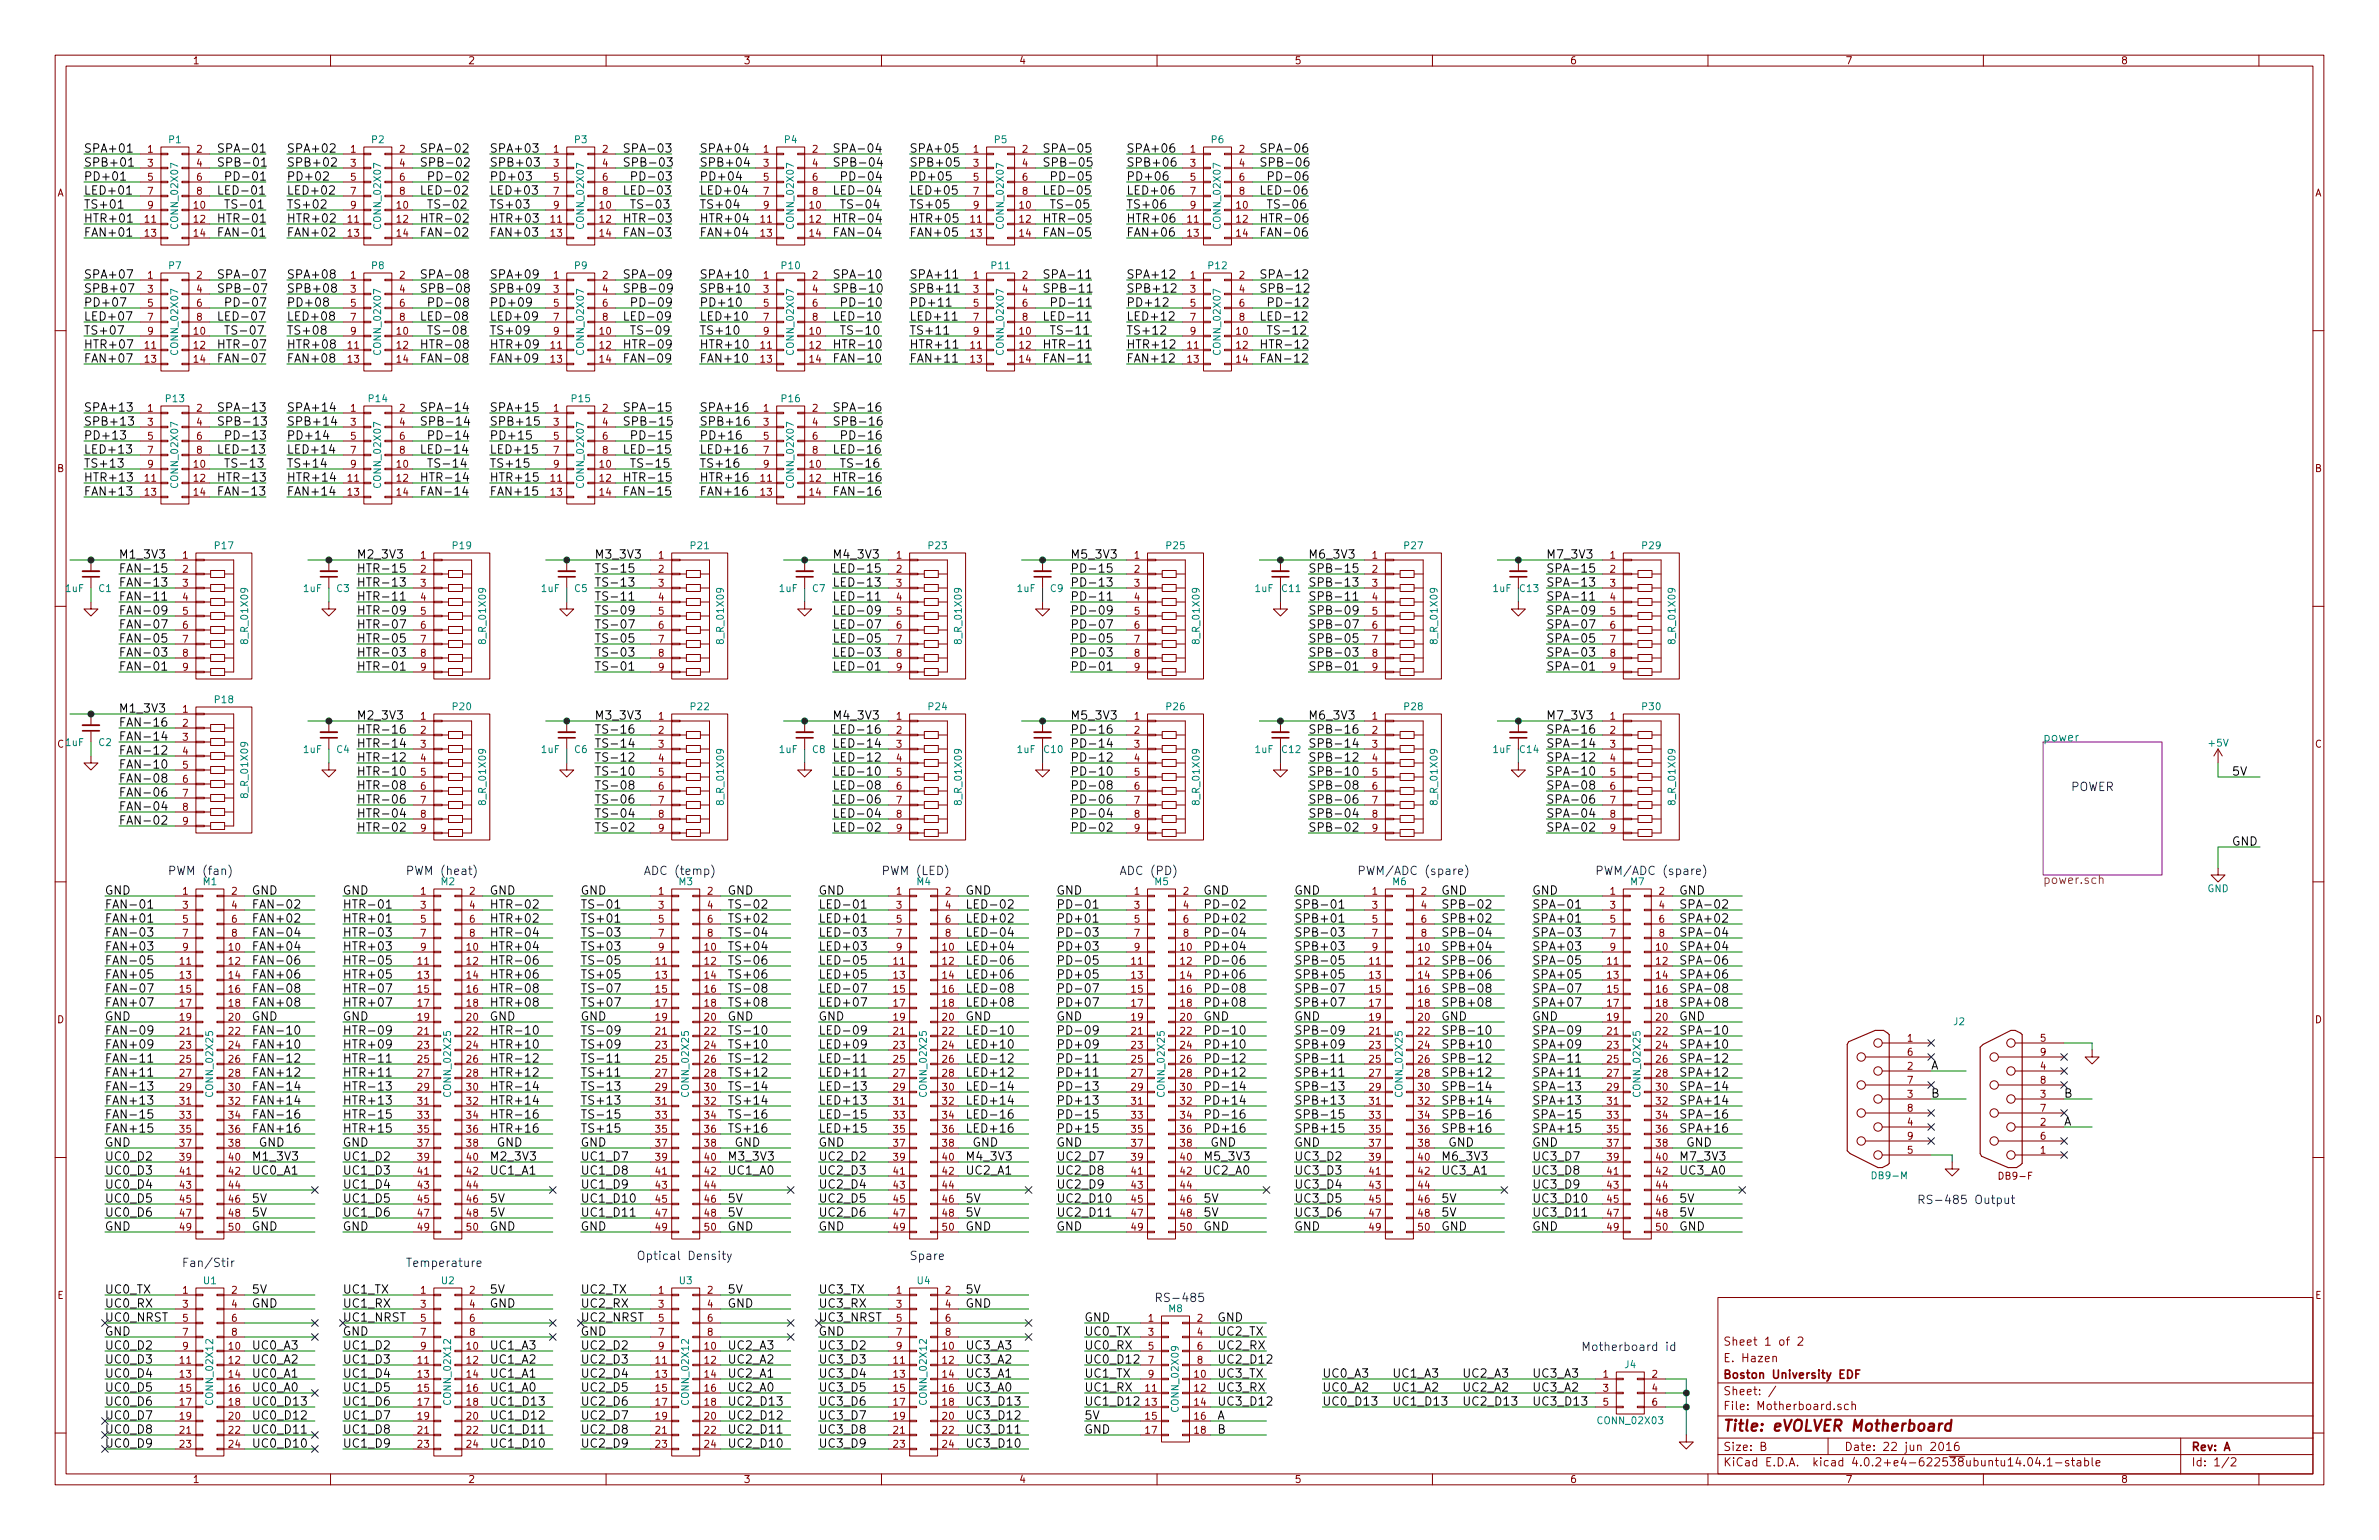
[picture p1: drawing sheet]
<svg xmlns="http://www.w3.org/2000/svg" width="432mm" height="279mm" viewBox="0 0 432 279" stroke-linecap="round" stroke-linejoin="round" font-family="sans-serif">
<defs><g id="words">
<text font-size="2.8" fill="#840000" x="312.8" y="259.7">Title: eVOLVER Motherboard</text>
<g font-size="2.1">
<text x="15.2" y="27.7">SPA+01</text>
<text x="39.4" y="27.7">SPA-01</text>
<text x="52.1" y="27.7">SPA+02</text>
<text x="76.2" y="27.7">SPA-02</text>
<text x="88.9" y="27.7">SPA+03</text>
<text x="113" y="27.7">SPA-03</text>
<text x="127" y="27.7">SPA+04</text>
<text x="151.1" y="27.7">SPA-04</text>
<text x="165.1" y="27.7">SPA+05</text>
<text x="189.2" y="27.7">SPA-05</text>
<text x="204.5" y="27.7">SPA+06</text>
<text x="228.6" y="27.7">SPA-06</text>
<text x="15.2" y="30.2">SPB+01</text>
<text x="15.2" y="32.8">PD+01</text>
<text x="15.2" y="35.3">LED+01</text>
<text x="39.4" y="30.2">SPB-01</text>
<text x="39.4" y="35.3">LED-01</text>
<text x="40.6" y="32.8">PD-01</text>
<text x="52.1" y="30.2">SPB+02</text>
<text x="52.1" y="32.8">PD+02</text>
<text x="52.1" y="35.3">LED+02</text>
<text x="76.2" y="30.2">SPB-02</text>
<text x="76.2" y="35.3">LED-02</text>
<text x="77.5" y="32.8">PD-02</text>
<text x="88.9" y="30.2">SPB+03</text>
<text x="88.9" y="32.8">PD+03</text>
<text x="88.9" y="35.3">LED+03</text>
<text x="113" y="30.2">SPB-03</text>
<text x="113" y="35.3">LED-03</text>
<text x="114.3" y="32.8">PD-03</text>
<text x="127" y="30.2">SPB+04</text>
<text x="127" y="32.8">PD+04</text>
<text x="127" y="35.3">LED+04</text>
<text x="151.1" y="30.2">SPB-04</text>
<text x="151.1" y="35.3">LED-04</text>
<text x="152.4" y="32.8">PD-04</text>
<text x="165.1" y="30.2">SPB+05</text>
<text x="165.1" y="32.8">PD+05</text>
<text x="165.1" y="35.3">LED+05</text>
<text x="189.2" y="30.2">SPB-05</text>
<text x="189.2" y="35.3">LED-05</text>
<text x="190.5" y="32.8">PD-05</text>
<text x="204.5" y="30.2">SPB+06</text>
<text x="204.5" y="32.8">PD+06</text>
<text x="204.5" y="35.3">LED+06</text>
<text x="228.6" y="30.2">SPB-06</text>
<text x="228.6" y="35.3">LED-06</text>
<text x="229.9" y="32.8">PD-06</text>
<text x="15.2" y="37.8">TS+01</text>
<text x="15.2" y="40.4">HTR+01</text>
<text x="39.4" y="40.4">HTR-01</text>
<text x="40.6" y="37.8">TS-01</text>
<text x="52.1" y="37.8">TS+02</text>
<text x="52.1" y="40.4">HTR+02</text>
<text x="76.2" y="40.4">HTR-02</text>
<text x="77.5" y="37.8">TS-02</text>
<text x="88.9" y="37.8">TS+03</text>
<text x="88.9" y="40.4">HTR+03</text>
<text x="113" y="40.4">HTR-03</text>
<text x="114.3" y="37.8">TS-03</text>
<text x="127" y="37.8">TS+04</text>
<text x="127" y="40.4">HTR+04</text>
<text x="151.1" y="40.4">HTR-04</text>
<text x="152.4" y="37.8">TS-04</text>
<text x="165.1" y="37.8">TS+05</text>
<text x="165.1" y="40.4">HTR+05</text>
<text x="189.2" y="40.4">HTR-05</text>
<text x="190.5" y="37.8">TS-05</text>
<text x="204.5" y="37.8">TS+06</text>
<text x="204.5" y="40.4">HTR+06</text>
<text x="228.6" y="40.4">HTR-06</text>
<text x="229.9" y="37.8">TS-06</text>
<text x="15.2" y="42.9">FAN+01</text>
<text x="39.4" y="42.9">FAN-01</text>
<text x="52.1" y="42.9">FAN+02</text>
<text x="76.2" y="42.9">FAN-02</text>
<text x="88.9" y="42.9">FAN+03</text>
<text x="113" y="42.9">FAN-03</text>
<text x="127" y="42.9">FAN+04</text>
<text x="151.1" y="42.9">FAN-04</text>
<text x="165.1" y="42.9">FAN+05</text>
<text x="189.2" y="42.9">FAN-05</text>
<text x="204.5" y="42.9">FAN+06</text>
<text x="228.6" y="42.9">FAN-06</text>
<text x="15.2" y="50.5">SPA+07</text>
<text x="15.2" y="53.1">SPB+07</text>
<text x="39.4" y="50.5">SPA-07</text>
<text x="39.4" y="53.1">SPB-07</text>
<text x="52.1" y="50.5">SPA+08</text>
<text x="52.1" y="53.1">SPB+08</text>
<text x="76.2" y="50.5">SPA-08</text>
<text x="76.2" y="53.1">SPB-08</text>
<text x="88.9" y="50.5">SPA+09</text>
<text x="88.9" y="53.1">SPB+09</text>
<text x="113" y="50.5">SPA-09</text>
<text x="113" y="53.1">SPB-09</text>
<text x="127" y="50.5">SPA+10</text>
<text x="127" y="53.1">SPB+10</text>
<text x="151.1" y="50.5">SPA-10</text>
<text x="151.1" y="53.1">SPB-10</text>
<text x="165.1" y="50.5">SPA+11</text>
<text x="165.1" y="53.1">SPB+11</text>
<text x="189.2" y="50.5">SPA-11</text>
<text x="189.2" y="53.1">SPB-11</text>
<text x="204.5" y="50.5">SPA+12</text>
<text x="204.5" y="53.1">SPB+12</text>
<text x="228.6" y="50.5">SPA-12</text>
<text x="228.6" y="53.1">SPB-12</text>
<text x="15.2" y="55.6">PD+07</text>
<text x="15.2" y="58.2">LED+07</text>
<text x="39.4" y="58.2">LED-07</text>
<text x="40.6" y="55.6">PD-07</text>
<text x="52.1" y="55.6">PD+08</text>
<text x="52.1" y="58.2">LED+08</text>
<text x="76.2" y="58.2">LED-08</text>
<text x="77.5" y="55.6">PD-08</text>
<text x="88.9" y="55.6">PD+09</text>
<text x="88.9" y="58.2">LED+09</text>
<text x="113" y="58.2">LED-09</text>
<text x="114.3" y="55.6">PD-09</text>
<text x="127" y="55.6">PD+10</text>
<text x="127" y="58.2">LED+10</text>
<text x="151.1" y="58.2">LED-10</text>
<text x="152.4" y="55.6">PD-10</text>
<text x="165.1" y="55.6">PD+11</text>
<text x="165.1" y="58.2">LED+11</text>
<text x="189.2" y="58.2">LED-11</text>
<text x="190.5" y="55.6">PD-11</text>
<text x="204.5" y="55.6">PD+12</text>
<text x="204.5" y="58.2">LED+12</text>
<text x="228.6" y="58.2">LED-12</text>
<text x="229.9" y="55.6">PD-12</text>
<text x="15.2" y="60.7">TS+07</text>
<text x="15.2" y="63.2">HTR+07</text>
<text x="15.2" y="65.8">FAN+07</text>
<text x="39.4" y="63.2">HTR-07</text>
<text x="39.4" y="65.8">FAN-07</text>
<text x="40.6" y="60.7">TS-07</text>
<text x="52.1" y="60.7">TS+08</text>
<text x="52.1" y="63.2">HTR+08</text>
<text x="52.1" y="65.8">FAN+08</text>
<text x="76.2" y="63.2">HTR-08</text>
<text x="76.2" y="65.8">FAN-08</text>
<text x="77.5" y="60.7">TS-08</text>
<text x="88.9" y="60.7">TS+09</text>
<text x="88.9" y="63.2">HTR+09</text>
<text x="88.9" y="65.8">FAN+09</text>
<text x="113" y="63.2">HTR-09</text>
<text x="113" y="65.8">FAN-09</text>
<text x="114.3" y="60.7">TS-09</text>
<text x="127" y="60.7">TS+10</text>
<text x="127" y="63.2">HTR+10</text>
<text x="127" y="65.8">FAN+10</text>
<text x="151.1" y="63.2">HTR-10</text>
<text x="151.1" y="65.8">FAN-10</text>
<text x="152.4" y="60.7">TS-10</text>
<text x="165.1" y="60.7">TS+11</text>
<text x="165.1" y="63.2">HTR+11</text>
<text x="165.1" y="65.8">FAN+11</text>
<text x="189.2" y="63.2">HTR-11</text>
<text x="189.2" y="65.8">FAN-11</text>
<text x="190.5" y="60.7">TS-11</text>
<text x="204.5" y="60.7">TS+12</text>
<text x="204.5" y="63.2">HTR+12</text>
<text x="204.5" y="65.8">FAN+12</text>
<text x="228.6" y="63.2">HTR-12</text>
<text x="228.6" y="65.8">FAN-12</text>
<text x="229.9" y="60.7">TS-12</text>
<text x="15.2" y="74.7">SPA+13</text>
<text x="15.2" y="77.2">SPB+13</text>
<text x="39.4" y="74.7">SPA-13</text>
<text x="39.4" y="77.2">SPB-13</text>
<text x="52.1" y="74.7">SPA+14</text>
<text x="52.1" y="77.2">SPB+14</text>
<text x="76.2" y="74.7">SPA-14</text>
<text x="76.2" y="77.2">SPB-14</text>
<text x="88.9" y="74.7">SPA+15</text>
<text x="88.9" y="77.2">SPB+15</text>
<text x="113" y="74.7">SPA-15</text>
<text x="113" y="77.2">SPB-15</text>
<text x="127" y="74.7">SPA+16</text>
<text x="127" y="77.2">SPB+16</text>
<text x="151.1" y="74.7">SPA-16</text>
<text x="151.1" y="77.2">SPB-16</text>
<text x="15.2" y="79.8">PD+13</text>
<text x="15.2" y="82.3">LED+13</text>
<text x="39.4" y="82.3">LED-13</text>
<text x="40.6" y="79.8">PD-13</text>
<text x="52.1" y="79.8">PD+14</text>
<text x="52.1" y="82.3">LED+14</text>
<text x="76.2" y="82.3">LED-14</text>
<text x="77.5" y="79.8">PD-14</text>
<text x="88.9" y="79.8">PD+15</text>
<text x="88.9" y="82.3">LED+15</text>
<text x="113" y="82.3">LED-15</text>
<text x="114.3" y="79.8">PD-15</text>
<text x="127" y="79.8">PD+16</text>
<text x="127" y="82.3">LED+16</text>
<text x="151.1" y="82.3">LED-16</text>
<text x="152.4" y="79.8">PD-16</text>
<text x="15.2" y="84.8">TS+13</text>
<text x="15.2" y="87.4">HTR+13</text>
<text x="15.2" y="89.9">FAN+13</text>
<text x="39.4" y="87.4">HTR-13</text>
<text x="39.4" y="89.9">FAN-13</text>
<text x="40.6" y="84.8">TS-13</text>
<text x="52.1" y="84.8">TS+14</text>
<text x="52.1" y="87.4">HTR+14</text>
<text x="52.1" y="89.9">FAN+14</text>
<text x="76.2" y="87.4">HTR-14</text>
<text x="76.2" y="89.9">FAN-14</text>
<text x="77.5" y="84.8">TS-14</text>
<text x="88.9" y="84.8">TS+15</text>
<text x="88.9" y="87.4">HTR+15</text>
<text x="88.9" y="89.9">FAN+15</text>
<text x="113" y="87.4">HTR-15</text>
<text x="113" y="89.9">FAN-15</text>
<text x="114.3" y="84.8">TS-15</text>
<text x="127" y="84.8">TS+16</text>
<text x="127" y="87.4">HTR+16</text>
<text x="127" y="89.9">FAN+16</text>
<text x="151.1" y="87.4">HTR-16</text>
<text x="151.1" y="89.9">FAN-16</text>
<text x="152.4" y="84.8">TS-16</text>
<text x="21.6" y="101.3">M1_3V3</text>
<text x="64.8" y="101.3">M2_3V3</text>
<text x="107.9" y="101.3">M3_3V3</text>
<text x="151.1" y="101.3">M4_3V3</text>
<text x="194.3" y="101.3">M5_3V3</text>
<text x="237.5" y="101.3">M6_3V3</text>
<text x="280.7" y="101.3">M7_3V3</text>
<text x="21.6" y="103.9">FAN-15</text>
<text x="21.6" y="106.4">FAN-13</text>
<text x="64.8" y="103.9">HTR-15</text>
<text x="64.8" y="106.4">HTR-13</text>
<text x="107.9" y="103.9">TS-15</text>
<text x="107.9" y="106.4">TS-13</text>
<text x="151.1" y="103.9">LED-15</text>
<text x="151.1" y="106.4">LED-13</text>
<text x="194.3" y="103.9">PD-15</text>
<text x="194.3" y="106.4">PD-13</text>
<text x="237.5" y="103.9">SPB-15</text>
<text x="237.5" y="106.4">SPB-13</text>
<text x="280.7" y="103.9">SPA-15</text>
<text x="280.7" y="106.4">SPA-13</text>
<text x="21.6" y="109">FAN-11</text>
<text x="21.6" y="111.5">FAN-09</text>
<text x="64.8" y="109">HTR-11</text>
<text x="64.8" y="111.5">HTR-09</text>
<text x="107.9" y="109">TS-11</text>
<text x="107.9" y="111.5">TS-09</text>
<text x="151.1" y="109">LED-11</text>
<text x="151.1" y="111.5">LED-09</text>
<text x="194.3" y="109">PD-11</text>
<text x="194.3" y="111.5">PD-09</text>
<text x="237.5" y="109">SPB-11</text>
<text x="237.5" y="111.5">SPB-09</text>
<text x="280.7" y="109">SPA-11</text>
<text x="280.7" y="111.5">SPA-09</text>
<text x="21.6" y="114">FAN-07</text>
<text x="21.6" y="116.6">FAN-05</text>
<text x="21.6" y="119.1">FAN-03</text>
<text x="64.8" y="114">HTR-07</text>
<text x="64.8" y="116.6">HTR-05</text>
<text x="64.8" y="119.1">HTR-03</text>
<text x="107.9" y="114">TS-07</text>
<text x="107.9" y="116.6">TS-05</text>
<text x="107.9" y="119.1">TS-03</text>
<text x="151.1" y="114">LED-07</text>
<text x="151.1" y="116.6">LED-05</text>
<text x="151.1" y="119.1">LED-03</text>
<text x="194.3" y="114">PD-07</text>
<text x="194.3" y="116.6">PD-05</text>
<text x="194.3" y="119.1">PD-03</text>
<text x="237.5" y="114">SPB-07</text>
<text x="237.5" y="116.6">SPB-05</text>
<text x="237.5" y="119.1">SPB-03</text>
<text x="280.7" y="114">SPA-07</text>
<text x="280.7" y="116.6">SPA-05</text>
<text x="280.7" y="119.1">SPA-03</text>
<text x="21.6" y="121.7">FAN-01</text>
<text x="64.8" y="121.7">HTR-01</text>
<text x="107.9" y="121.7">TS-01</text>
<text x="151.1" y="121.7">LED-01</text>
<text x="194.3" y="121.7">PD-01</text>
<text x="237.5" y="121.7">SPB-01</text>
<text x="280.7" y="121.7">SPA-01</text>
<text x="21.6" y="129.3">M1_3V3</text>
<text x="21.6" y="131.8">FAN-16</text>
<text x="64.8" y="130.6">M2_3V3</text>
<text x="107.9" y="130.6">M3_3V3</text>
<text x="151.1" y="130.6">M4_3V3</text>
<text x="194.3" y="130.6">M5_3V3</text>
<text x="237.5" y="130.6">M6_3V3</text>
<text x="280.7" y="130.6">M7_3V3</text>
<text x="21.6" y="134.4">FAN-14</text>
<text x="21.6" y="136.9">FAN-12</text>
<text x="64.8" y="133.1">HTR-16</text>
<text x="64.8" y="135.6">HTR-14</text>
<text x="107.9" y="133.1">TS-16</text>
<text x="107.9" y="135.6">TS-14</text>
<text x="151.1" y="133.1">LED-16</text>
<text x="151.1" y="135.6">LED-14</text>
<text x="194.3" y="133.1">PD-16</text>
<text x="194.3" y="135.6">PD-14</text>
<text x="237.5" y="133.1">SPB-16</text>
<text x="237.5" y="135.6">SPB-14</text>
<text x="280.7" y="133.1">SPA-16</text>
<text x="280.7" y="135.6">SPA-14</text>
<text x="21.6" y="139.4">FAN-10</text>
<text x="21.6" y="142">FAN-08</text>
<text x="64.8" y="138.2">HTR-12</text>
<text x="64.8" y="140.7">HTR-10</text>
<text x="64.8" y="143.3">HTR-08</text>
<text x="107.9" y="138.2">TS-12</text>
<text x="107.9" y="140.7">TS-10</text>
<text x="107.9" y="143.3">TS-08</text>
<text x="151.1" y="138.2">LED-12</text>
<text x="151.1" y="140.7">LED-10</text>
<text x="151.1" y="143.3">LED-08</text>
<text x="194.3" y="138.2">PD-12</text>
<text x="194.3" y="140.7">PD-10</text>
<text x="194.3" y="143.3">PD-08</text>
<text x="237.5" y="138.2">SPB-12</text>
<text x="237.5" y="140.7">SPB-10</text>
<text x="237.5" y="143.3">SPB-08</text>
<text x="280.7" y="138.2">SPA-12</text>
<text x="280.7" y="140.7">SPA-10</text>
<text x="280.7" y="143.3">SPA-08</text>
<text x="405.1" y="140.7">5V</text>
<text x="21.6" y="144.5">FAN-06</text>
<text x="21.6" y="147.1">FAN-04</text>
<text x="21.6" y="149.6">FAN-02</text>
<text x="64.8" y="145.8">HTR-06</text>
<text x="64.8" y="148.3">HTR-04</text>
<text x="107.9" y="145.8">TS-06</text>
<text x="107.9" y="148.3">TS-04</text>
<text x="151.1" y="145.8">LED-06</text>
<text x="151.1" y="148.3">LED-04</text>
<text x="194.3" y="145.8">PD-06</text>
<text x="194.3" y="148.3">PD-04</text>
<text x="237.5" y="145.8">SPB-06</text>
<text x="237.5" y="148.3">SPB-04</text>
<text x="280.7" y="145.8">SPA-06</text>
<text x="280.7" y="148.3">SPA-04</text>
<text x="64.8" y="150.9">HTR-02</text>
<text x="107.9" y="150.9">TS-02</text>
<text x="151.1" y="150.9">LED-02</text>
<text x="194.3" y="150.9">PD-02</text>
<text x="237.5" y="150.9">SPB-02</text>
<text x="280.7" y="150.9">SPA-02</text>
<text x="405.1" y="153.4">GND</text>
<text x="19" y="162.3">GND</text>
<text x="19" y="164.8">FAN-01</text>
<text x="19" y="167.4">FAN+01</text>
<text x="45.7" y="164.8">FAN-02</text>
<text x="45.7" y="167.4">FAN+02</text>
<text x="45.7" y="162.3">GND</text>
<text x="62.2" y="162.3">GND</text>
<text x="62.2" y="164.8">HTR-01</text>
<text x="62.2" y="167.4">HTR+01</text>
<text x="88.9" y="164.8">HTR-02</text>
<text x="88.9" y="167.4">HTR+02</text>
<text x="88.9" y="162.3">GND</text>
<text x="105.4" y="162.3">GND</text>
<text x="105.4" y="164.8">TS-01</text>
<text x="105.4" y="167.4">TS+01</text>
<text x="132.1" y="164.8">TS-02</text>
<text x="132.1" y="167.4">TS+02</text>
<text x="132.1" y="162.3">GND</text>
<text x="148.6" y="162.3">GND</text>
<text x="148.6" y="164.8">LED-01</text>
<text x="148.6" y="167.4">LED+01</text>
<text x="175.3" y="164.8">LED-02</text>
<text x="175.3" y="167.4">LED+02</text>
<text x="175.3" y="162.3">GND</text>
<text x="191.8" y="162.3">GND</text>
<text x="191.8" y="164.8">PD-01</text>
<text x="191.8" y="167.4">PD+01</text>
<text x="218.4" y="164.8">PD-02</text>
<text x="218.4" y="167.4">PD+02</text>
<text x="218.4" y="162.3">GND</text>
<text x="234.9" y="162.3">GND</text>
<text x="234.9" y="164.8">SPB-01</text>
<text x="234.9" y="167.4">SPB+01</text>
<text x="261.6" y="164.8">SPB-02</text>
<text x="261.6" y="167.4">SPB+02</text>
<text x="261.6" y="162.3">GND</text>
<text x="278.1" y="162.3">GND</text>
<text x="278.1" y="164.8">SPA-01</text>
<text x="278.1" y="167.4">SPA+01</text>
<text x="304.8" y="164.8">SPA-02</text>
<text x="304.8" y="167.4">SPA+02</text>
<text x="304.8" y="162.3">GND</text>
<text x="19" y="169.9">FAN-03</text>
<text x="19" y="172.5">FAN+03</text>
<text x="45.7" y="169.9">FAN-04</text>
<text x="45.7" y="172.5">FAN+04</text>
<text x="62.2" y="169.9">HTR-03</text>
<text x="62.2" y="172.5">HTR+03</text>
<text x="88.9" y="169.9">HTR-04</text>
<text x="88.9" y="172.5">HTR+04</text>
<text x="105.4" y="169.9">TS-03</text>
<text x="105.4" y="172.5">TS+03</text>
<text x="132.1" y="169.9">TS-04</text>
<text x="132.1" y="172.5">TS+04</text>
<text x="148.6" y="169.9">LED-03</text>
<text x="148.6" y="172.5">LED+03</text>
<text x="175.3" y="169.9">LED-04</text>
<text x="175.3" y="172.5">LED+04</text>
<text x="191.8" y="169.9">PD-03</text>
<text x="191.8" y="172.5">PD+03</text>
<text x="218.4" y="169.9">PD-04</text>
<text x="218.4" y="172.5">PD+04</text>
<text x="234.9" y="169.9">SPB-03</text>
<text x="234.9" y="172.5">SPB+03</text>
<text x="261.6" y="169.9">SPB-04</text>
<text x="261.6" y="172.5">SPB+04</text>
<text x="278.1" y="169.9">SPA-03</text>
<text x="278.1" y="172.5">SPA+03</text>
<text x="304.8" y="169.9">SPA-04</text>
<text x="304.8" y="172.5">SPA+04</text>
<text x="19" y="175">FAN-05</text>
<text x="19" y="177.5">FAN+05</text>
<text x="45.7" y="175">FAN-06</text>
<text x="45.7" y="177.5">FAN+06</text>
<text x="62.2" y="175">HTR-05</text>
<text x="62.2" y="177.5">HTR+05</text>
<text x="88.9" y="175">HTR-06</text>
<text x="88.9" y="177.5">HTR+06</text>
<text x="105.4" y="175">TS-05</text>
<text x="105.4" y="177.5">TS+05</text>
<text x="132.1" y="175">TS-06</text>
<text x="132.1" y="177.5">TS+06</text>
<text x="148.6" y="175">LED-05</text>
<text x="148.6" y="177.5">LED+05</text>
<text x="175.3" y="175">LED-06</text>
<text x="175.3" y="177.5">LED+06</text>
<text x="191.8" y="175">PD-05</text>
<text x="191.8" y="177.5">PD+05</text>
<text x="218.4" y="175">PD-06</text>
<text x="218.4" y="177.5">PD+06</text>
<text x="234.9" y="175">SPB-05</text>
<text x="234.9" y="177.5">SPB+05</text>
<text x="261.6" y="175">SPB-06</text>
<text x="261.6" y="177.5">SPB+06</text>
<text x="278.1" y="175">SPA-05</text>
<text x="278.1" y="177.5">SPA+05</text>
<text x="304.8" y="175">SPA-06</text>
<text x="304.8" y="177.5">SPA+06</text>
<text x="19" y="180.1">FAN-07</text>
<text x="19" y="182.6">FAN+07</text>
<text x="19" y="185.2">GND</text>
<text x="45.7" y="180.1">FAN-08</text>
<text x="45.7" y="182.6">FAN+08</text>
<text x="45.7" y="185.2">GND</text>
<text x="62.2" y="180.1">HTR-07</text>
<text x="62.2" y="182.6">HTR+07</text>
<text x="62.2" y="185.2">GND</text>
<text x="88.9" y="180.1">HTR-08</text>
<text x="88.9" y="182.6">HTR+08</text>
<text x="88.9" y="185.2">GND</text>
<text x="105.4" y="180.1">TS-07</text>
<text x="105.4" y="182.6">TS+07</text>
<text x="105.4" y="185.2">GND</text>
<text x="132.1" y="180.1">TS-08</text>
<text x="132.1" y="182.6">TS+08</text>
<text x="132.1" y="185.2">GND</text>
<text x="148.6" y="180.1">LED-07</text>
<text x="148.6" y="182.6">LED+07</text>
<text x="148.6" y="185.2">GND</text>
<text x="175.3" y="180.1">LED-08</text>
<text x="175.3" y="182.6">LED+08</text>
<text x="175.3" y="185.2">GND</text>
<text x="191.8" y="180.1">PD-07</text>
<text x="191.8" y="182.6">PD+07</text>
<text x="191.8" y="185.2">GND</text>
<text x="218.4" y="180.1">PD-08</text>
<text x="218.4" y="182.6">PD+08</text>
<text x="218.4" y="185.2">GND</text>
<text x="234.9" y="180.1">SPB-07</text>
<text x="234.9" y="182.6">SPB+07</text>
<text x="234.9" y="185.2">GND</text>
<text x="261.6" y="180.1">SPB-08</text>
<text x="261.6" y="182.6">SPB+08</text>
<text x="261.6" y="185.2">GND</text>
<text x="278.1" y="180.1">SPA-07</text>
<text x="278.1" y="182.6">SPA+07</text>
<text x="278.1" y="185.2">GND</text>
<text x="304.8" y="180.1">SPA-08</text>
<text x="304.8" y="182.6">SPA+08</text>
<text x="304.8" y="185.2">GND</text>
<text x="19" y="187.7">FAN-09</text>
<text x="19" y="190.2">FAN+09</text>
<text x="45.7" y="187.7">FAN-10</text>
<text x="45.7" y="190.2">FAN+10</text>
<text x="62.2" y="187.7">HTR-09</text>
<text x="62.2" y="190.2">HTR+09</text>
<text x="88.9" y="187.7">HTR-10</text>
<text x="88.9" y="190.2">HTR+10</text>
<text x="105.4" y="187.7">TS-09</text>
<text x="105.4" y="190.2">TS+09</text>
<text x="132.1" y="187.7">TS-10</text>
<text x="132.1" y="190.2">TS+10</text>
<text x="148.6" y="187.7">LED-09</text>
<text x="148.6" y="190.2">LED+09</text>
<text x="175.3" y="187.7">LED-10</text>
<text x="175.3" y="190.2">LED+10</text>
<text x="191.8" y="187.7">PD-09</text>
<text x="191.8" y="190.2">PD+09</text>
<text x="218.4" y="187.7">PD-10</text>
<text x="218.4" y="190.2">PD+10</text>
<text x="234.9" y="187.7">SPB-09</text>
<text x="234.9" y="190.2">SPB+09</text>
<text x="261.6" y="187.7">SPB-10</text>
<text x="261.6" y="190.2">SPB+10</text>
<text x="278.1" y="187.7">SPA-09</text>
<text x="278.1" y="190.2">SPA+09</text>
<text x="304.8" y="187.7">SPA-10</text>
<text x="304.8" y="190.2">SPA+10</text>
<text x="19" y="192.8">FAN-11</text>
<text x="19" y="195.3">FAN+11</text>
<text x="19" y="197.9">FAN-13</text>
<text x="45.7" y="192.8">FAN-12</text>
<text x="45.7" y="195.3">FAN+12</text>
<text x="45.7" y="197.9">FAN-14</text>
<text x="62.2" y="192.8">HTR-11</text>
<text x="62.2" y="195.3">HTR+11</text>
<text x="62.2" y="197.9">HTR-13</text>
<text x="88.9" y="192.8">HTR-12</text>
<text x="88.9" y="195.3">HTR+12</text>
<text x="88.9" y="197.9">HTR-14</text>
<text x="105.4" y="192.8">TS-11</text>
<text x="105.4" y="195.3">TS+11</text>
<text x="105.4" y="197.9">TS-13</text>
<text x="132.1" y="192.8">TS-12</text>
<text x="132.1" y="195.3">TS+12</text>
<text x="132.1" y="197.9">TS-14</text>
<text x="148.6" y="192.8">LED-11</text>
<text x="148.6" y="195.3">LED+11</text>
<text x="148.6" y="197.9">LED-13</text>
<text x="175.3" y="192.8">LED-12</text>
<text x="175.3" y="195.3">LED+12</text>
<text x="175.3" y="197.9">LED-14</text>
<text x="191.8" y="192.8">PD-11</text>
<text x="191.8" y="195.3">PD+11</text>
<text x="191.8" y="197.9">PD-13</text>
<text x="218.4" y="192.8">PD-12</text>
<text x="218.4" y="195.3">PD+12</text>
<text x="218.4" y="197.9">PD-14</text>
<text x="234.9" y="192.8">SPB-11</text>
<text x="234.9" y="195.3">SPB+11</text>
<text x="234.9" y="197.9">SPB-13</text>
<text x="261.6" y="192.8">SPB-12</text>
<text x="261.6" y="195.3">SPB+12</text>
<text x="261.6" y="197.9">SPB-14</text>
<text x="278.1" y="192.8">SPA-11</text>
<text x="278.1" y="195.3">SPA+11</text>
<text x="278.1" y="197.9">SPA-13</text>
<text x="304.8" y="192.8">SPA-12</text>
<text x="304.8" y="195.3">SPA+12</text>
<text x="304.8" y="197.9">SPA-14</text>
<text x="350.5" y="194.1">A</text>
<text x="19" y="202.9">FAN-15</text>
<text x="19" y="200.4">FAN+13</text>
<text x="45.7" y="202.9">FAN-16</text>
<text x="45.7" y="200.4">FAN+14</text>
<text x="62.2" y="202.9">HTR-15</text>
<text x="62.2" y="200.4">HTR+13</text>
<text x="88.9" y="202.9">HTR-16</text>
<text x="88.9" y="200.4">HTR+14</text>
<text x="105.4" y="202.9">TS-15</text>
<text x="105.4" y="200.4">TS+13</text>
<text x="132.1" y="202.9">TS-16</text>
<text x="132.1" y="200.4">TS+14</text>
<text x="148.6" y="202.9">LED-15</text>
<text x="148.6" y="200.4">LED+13</text>
<text x="175.3" y="202.9">LED-16</text>
<text x="175.3" y="200.4">LED+14</text>
<text x="191.8" y="202.9">PD-15</text>
<text x="191.8" y="200.4">PD+13</text>
<text x="218.4" y="202.9">PD-16</text>
<text x="218.4" y="200.4">PD+14</text>
<text x="234.9" y="202.9">SPB-15</text>
<text x="234.9" y="200.4">SPB+13</text>
<text x="261.6" y="202.9">SPB-16</text>
<text x="261.6" y="200.4">SPB+14</text>
<text x="278.1" y="202.9">SPA-15</text>
<text x="278.1" y="200.4">SPA+13</text>
<text x="304.8" y="202.9">SPA-16</text>
<text x="304.8" y="200.4">SPA+14</text>
<text x="350.5" y="199.1">B</text>
<text x="374.6" y="199.1">B</text>
<text x="19" y="205.5">FAN+15</text>
<text x="19" y="208">GND</text>
<text x="45.7" y="205.5">FAN+16</text>
<text x="47" y="208">GND</text>
<text x="62.2" y="205.5">HTR+15</text>
<text x="62.2" y="208">GND</text>
<text x="88.9" y="205.5">HTR+16</text>
<text x="90.2" y="208">GND</text>
<text x="105.4" y="205.5">TS+15</text>
<text x="105.4" y="208">GND</text>
<text x="132.1" y="205.5">TS+16</text>
<text x="133.3" y="208">GND</text>
<text x="148.6" y="205.5">LED+15</text>
<text x="148.6" y="208">GND</text>
<text x="175.3" y="205.5">LED+16</text>
<text x="176.5" y="208">GND</text>
<text x="191.8" y="205.5">PD+15</text>
<text x="191.8" y="208">GND</text>
<text x="218.4" y="205.5">PD+16</text>
<text x="219.7" y="208">GND</text>
<text x="234.9" y="205.5">SPB+15</text>
<text x="234.9" y="208">GND</text>
<text x="261.6" y="205.5">SPB+16</text>
<text x="262.9" y="208">GND</text>
<text x="278.1" y="205.5">SPA+15</text>
<text x="278.1" y="208">GND</text>
<text x="304.8" y="205.5">SPA+16</text>
<text x="306.1" y="208">GND</text>
<text x="374.6" y="204.2">A</text>
<text x="19" y="210.6">UC0_D2</text>
<text x="19" y="213.1">UC0_D3</text>
<text x="19" y="215.6">UC0_D4</text>
<text x="45.7" y="210.6">M1_3V3</text>
<text x="45.7" y="213.1">UC0_A1</text>
<text x="62.2" y="210.6">UC1_D2</text>
<text x="62.2" y="213.1">UC1_D3</text>
<text x="62.2" y="215.6">UC1_D4</text>
<text x="88.9" y="210.6">M2_3V3</text>
<text x="88.9" y="213.1">UC1_A1</text>
<text x="105.4" y="210.6">UC1_D7</text>
<text x="105.4" y="213.1">UC1_D8</text>
<text x="105.4" y="215.6">UC1_D9</text>
<text x="132.1" y="210.6">M3_3V3</text>
<text x="132.1" y="213.1">UC1_A0</text>
<text x="148.6" y="210.6">UC2_D2</text>
<text x="148.6" y="213.1">UC2_D3</text>
<text x="148.6" y="215.6">UC2_D4</text>
<text x="175.3" y="210.6">M4_3V3</text>
<text x="175.3" y="213.1">UC2_A1</text>
<text x="191.8" y="210.6">UC2_D7</text>
<text x="191.8" y="213.1">UC2_D8</text>
<text x="191.8" y="215.6">UC2_D9</text>
<text x="218.4" y="210.6">M5_3V3</text>
<text x="218.4" y="213.1">UC2_A0</text>
<text x="234.9" y="210.6">UC3_D2</text>
<text x="234.9" y="213.1">UC3_D3</text>
<text x="234.9" y="215.6">UC3_D4</text>
<text x="261.6" y="210.6">M6_3V3</text>
<text x="261.6" y="213.1">UC3_A1</text>
<text x="278.1" y="210.6">UC3_D7</text>
<text x="278.1" y="213.1">UC3_D8</text>
<text x="278.1" y="215.6">UC3_D9</text>
<text x="304.8" y="210.6">M7_3V3</text>
<text x="304.8" y="213.1">UC3_A0</text>
<text x="19" y="218.2">UC0_D5</text>
<text x="19" y="220.7">UC0_D6</text>
<text x="45.7" y="218.2">5V</text>
<text x="45.7" y="220.7">5V</text>
<text x="62.2" y="218.2">UC1_D5</text>
<text x="62.2" y="220.7">UC1_D6</text>
<text x="88.9" y="218.2">5V</text>
<text x="88.9" y="220.7">5V</text>
<text x="105.4" y="218.2">UC1_D10</text>
<text x="105.4" y="220.7">UC1_D11</text>
<text x="132.1" y="218.2">5V</text>
<text x="132.1" y="220.7">5V</text>
<text x="148.6" y="218.2">UC2_D5</text>
<text x="148.6" y="220.7">UC2_D6</text>
<text x="175.3" y="218.2">5V</text>
<text x="175.3" y="220.7">5V</text>
<text x="191.8" y="218.2">UC2_D10</text>
<text x="191.8" y="220.7">UC2_D11</text>
<text x="218.4" y="218.2">5V</text>
<text x="218.4" y="220.7">5V</text>
<text x="234.9" y="218.2">UC3_D5</text>
<text x="234.9" y="220.7">UC3_D6</text>
<text x="261.6" y="218.2">5V</text>
<text x="261.6" y="220.7">5V</text>
<text x="278.1" y="218.2">UC3_D10</text>
<text x="278.1" y="220.7">UC3_D11</text>
<text x="304.8" y="218.2">5V</text>
<text x="304.8" y="220.7">5V</text>
<text x="19" y="223.3">GND</text>
<text x="45.7" y="223.3">GND</text>
<text x="62.2" y="223.3">GND</text>
<text x="88.9" y="223.3">GND</text>
<text x="105.4" y="223.3">GND</text>
<text x="132.1" y="223.3">GND</text>
<text x="148.6" y="223.3">GND</text>
<text x="175.3" y="223.3">GND</text>
<text x="191.8" y="223.3">GND</text>
<text x="218.4" y="223.3">GND</text>
<text x="234.9" y="223.3">GND</text>
<text x="261.6" y="223.3">GND</text>
<text x="278.1" y="223.3">GND</text>
<text x="304.8" y="223.3">GND</text>
<text x="19" y="234.7">UC0_TX</text>
<text x="19" y="237.2">UC0_RX</text>
<text x="19" y="239.8">UC0_NRST</text>
<text x="45.7" y="237.2">GND</text>
<text x="45.7" y="234.7">5V</text>
<text x="62.2" y="234.7">UC1_TX</text>
<text x="62.2" y="237.2">UC1_RX</text>
<text x="62.2" y="239.8">UC1_NRST</text>
<text x="88.9" y="237.2">GND</text>
<text x="88.9" y="234.7">5V</text>
<text x="105.4" y="234.7">UC2_TX</text>
<text x="105.4" y="237.2">UC2_RX</text>
<text x="105.4" y="239.8">UC2_NRST</text>
<text x="132.1" y="237.2">GND</text>
<text x="132.1" y="234.7">5V</text>
<text x="148.6" y="234.7">UC3_TX</text>
<text x="148.6" y="237.2">UC3_RX</text>
<text x="148.6" y="239.8">UC3_NRST</text>
<text x="175.3" y="237.2">GND</text>
<text x="175.3" y="234.7">5V</text>
<text x="196.8" y="239.8">GND</text>
<text x="221" y="239.8">GND</text>
<text x="19" y="242.3">GND</text>
<text x="19" y="244.9">UC0_D2</text>
<text x="45.7" y="244.9">UC0_A3</text>
<text x="62.2" y="242.3">GND</text>
<text x="62.2" y="244.9">UC1_D2</text>
<text x="88.9" y="244.9">UC1_A3</text>
<text x="105.4" y="242.3">GND</text>
<text x="105.4" y="244.9">UC2_D2</text>
<text x="132.1" y="244.9">UC2_A3</text>
<text x="148.6" y="242.3">GND</text>
<text x="148.6" y="244.9">UC3_D2</text>
<text x="175.3" y="244.9">UC3_A3</text>
<text x="196.8" y="242.3">UC0_TX</text>
<text x="196.8" y="244.9">UC0_RX</text>
<text x="221" y="242.3">UC2_TX</text>
<text x="221" y="244.9">UC2_RX</text>
<text x="19" y="247.4">UC0_D3</text>
<text x="19" y="249.9">UC0_D4</text>
<text x="45.7" y="247.4">UC0_A2</text>
<text x="45.7" y="249.9">UC0_A1</text>
<text x="62.2" y="247.4">UC1_D3</text>
<text x="62.2" y="249.9">UC1_D4</text>
<text x="88.9" y="247.4">UC1_A2</text>
<text x="88.9" y="249.9">UC1_A1</text>
<text x="105.4" y="247.4">UC2_D3</text>
<text x="105.4" y="249.9">UC2_D4</text>
<text x="132.1" y="247.4">UC2_A2</text>
<text x="132.1" y="249.9">UC2_A1</text>
<text x="148.6" y="247.4">UC3_D3</text>
<text x="148.6" y="249.9">UC3_D4</text>
<text x="175.3" y="247.4">UC3_A2</text>
<text x="175.3" y="249.9">UC3_A1</text>
<text x="196.8" y="247.4">UC0_D12</text>
<text x="196.8" y="249.9">UC1_TX</text>
<text x="221" y="247.4">UC2_D12</text>
<text x="221" y="249.9">UC3_TX</text>
<text x="240" y="249.9">UC0_A3</text>
<text x="252.7" y="249.9">UC1_A3</text>
<text x="265.4" y="249.9">UC2_A3</text>
<text x="278.1" y="249.9">UC3_A3</text>
<text x="19" y="252.5">UC0_D5</text>
<text x="19" y="255">UC0_D6</text>
<text x="19" y="257.6">UC0_D7</text>
<text x="45.7" y="252.5">UC0_A0</text>
<text x="45.7" y="257.6">UC0_D12</text>
<text x="45.7" y="255">UC0_D13</text>
<text x="62.2" y="252.5">UC1_D5</text>
<text x="62.2" y="255">UC1_D6</text>
<text x="62.2" y="257.6">UC1_D7</text>
<text x="88.9" y="252.5">UC1_A0</text>
<text x="88.9" y="257.6">UC1_D12</text>
<text x="88.9" y="255">UC1_D13</text>
<text x="105.4" y="252.5">UC2_D5</text>
<text x="105.4" y="255">UC2_D6</text>
<text x="105.4" y="257.6">UC2_D7</text>
<text x="132.1" y="252.5">UC2_A0</text>
<text x="132.1" y="257.6">UC2_D12</text>
<text x="132.1" y="255">UC2_D13</text>
<text x="148.6" y="252.5">UC3_D5</text>
<text x="148.6" y="255">UC3_D6</text>
<text x="148.6" y="257.6">UC3_D7</text>
<text x="175.3" y="252.5">UC3_A0</text>
<text x="175.3" y="257.6">UC3_D12</text>
<text x="175.3" y="255">UC3_D13</text>
<text x="196.8" y="252.5">UC1_RX</text>
<text x="196.8" y="255">UC1_D12</text>
<text x="196.8" y="257.6">5V</text>
<text x="221" y="252.5">UC3_RX</text>
<text x="221" y="255">UC3_D12</text>
<text x="221" y="257.6">A</text>
<text x="240" y="252.5">UC0_A2</text>
<text x="240" y="255">UC0_D13</text>
<text x="252.7" y="252.5">UC1_A2</text>
<text x="252.7" y="255">UC1_D13</text>
<text x="265.4" y="252.5">UC2_A2</text>
<text x="265.4" y="255">UC2_D13</text>
<text x="278.1" y="252.5">UC3_A2</text>
<text x="278.1" y="255">UC3_D13</text>
<text x="19" y="260.1">UC0_D8</text>
<text x="19" y="262.6">UC0_D9</text>
<text x="45.7" y="262.6">UC0_D10</text>
<text x="45.7" y="260.1">UC0_D11</text>
<text x="62.2" y="260.1">UC1_D8</text>
<text x="62.2" y="262.6">UC1_D9</text>
<text x="88.9" y="262.6">UC1_D10</text>
<text x="88.9" y="260.1">UC1_D11</text>
<text x="105.4" y="260.1">UC2_D8</text>
<text x="105.4" y="262.6">UC2_D9</text>
<text x="132.1" y="262.6">UC2_D10</text>
<text x="132.1" y="260.1">UC2_D11</text>
<text x="148.6" y="260.1">UC3_D8</text>
<text x="148.6" y="262.6">UC3_D9</text>
<text x="175.3" y="262.6">UC3_D10</text>
<text x="175.3" y="260.1">UC3_D11</text>
<text x="196.8" y="260.1">GND</text>
<text x="221" y="260.1">B</text>
</g>
<text font-size="2.1" fill="#008484" x="370.8" y="134.5">power</text>
<g font-size="2.1" fill="#0000c2">
<text x="375.9" y="143.5">POWER</text>
<text x="30.5" y="158.8">PWM (fan)</text>
<text x="73.7" y="158.8">PWM (heat)</text>
<text x="116.8" y="158.8">ADC (temp)</text>
<text x="160" y="158.8">PWM (LED)</text>
<text x="203.2" y="158.8">ADC (PD)</text>
<text x="246.4" y="158.8">PWM/ADC (spare)</text>
<text x="289.6" y="158.8">PWM/ADC (spare)</text>
<text x="348" y="218.4">RS-485 Output</text>
<text x="33" y="229.9">Fan/Stir</text>
<text x="73.7" y="229.9">Temperature</text>
<text x="115.6" y="228.6">Optical Density</text>
<text x="165.1" y="228.6">Spare</text>
<text x="209.5" y="236.2">RS-485</text>
<text x="287" y="245.1">Motherboard id</text>
</g>
<text font-size="2.1" fill="#848400" x="370.8" y="160.4">power.sch</text>
<g font-size="2.1" fill="#840000">
<text x="312.8" y="244.1">Sheet 1 of 2</text>
<text x="312.8" y="250.1">Boston University EDF</text>
<text x="312.8" y="247.1">E. Hazen</text>
<text x="312.8" y="255.8">File: Motherboard.sch</text>
<text x="312.8" y="253.1">Sheet: /</text>
<text x="312.8" y="263.2">Size: B</text>
<text x="334.8" y="263.2">Date: 22 jun 2016</text>
<text x="397.8" y="263.2">Rev: A</text>
<text x="312.8" y="266">KiCad E.D.A. kicad 4.0.2+e4-622538ubuntu14.04.1-stable</text>
<text x="397.8" y="266">Id: 1/2</text>
</g>
<g font-size="1.8" fill="#840000">
<text x="35" y="11.6">1</text>
<text x="85" y="11.6">2</text>
<text x="135" y="11.6">3</text>
<text x="185" y="11.6">4</text>
<text x="235" y="11.6">5</text>
<text x="285" y="11.6">6</text>
<text x="335" y="11.6">7</text>
<text x="385" y="11.6">8</text>
<text x="26.8" y="27.7">1</text>
<text x="35.7" y="27.7">2</text>
<text x="63.7" y="27.7">1</text>
<text x="72.5" y="27.7">2</text>
<text x="100.5" y="27.7">1</text>
<text x="109.4" y="27.7">2</text>
<text x="138.6" y="27.7">1</text>
<text x="147.5" y="27.7">2</text>
<text x="176.7" y="27.7">1</text>
<text x="185.6" y="27.7">2</text>
<text x="216.1" y="27.7">1</text>
<text x="224.9" y="27.7">2</text>
<text x="10.4" y="35.6">A</text>
<text x="26.8" y="30.2">3</text>
<text x="26.8" y="32.8">5</text>
<text x="26.8" y="35.3">7</text>
<text x="35.7" y="30.2">4</text>
<text x="35.7" y="32.8">6</text>
<text x="35.7" y="35.3">8</text>
<text x="63.7" y="30.2">3</text>
<text x="63.7" y="32.8">5</text>
<text x="63.7" y="35.3">7</text>
<text x="72.5" y="30.2">4</text>
<text x="72.5" y="32.8">6</text>
<text x="72.5" y="35.3">8</text>
<text x="100.5" y="30.2">3</text>
<text x="100.5" y="32.8">5</text>
<text x="100.5" y="35.3">7</text>
<text x="109.4" y="30.2">4</text>
<text x="109.4" y="32.8">6</text>
<text x="109.4" y="35.3">8</text>
<text x="138.6" y="30.2">3</text>
<text x="138.6" y="32.8">5</text>
<text x="138.6" y="35.3">7</text>
<text x="147.5" y="30.2">4</text>
<text x="147.5" y="32.8">6</text>
<text x="147.5" y="35.3">8</text>
<text x="176.7" y="30.2">3</text>
<text x="176.7" y="32.8">5</text>
<text x="176.7" y="35.3">7</text>
<text x="185.6" y="30.2">4</text>
<text x="185.6" y="32.8">6</text>
<text x="185.6" y="35.3">8</text>
<text x="216.1" y="30.2">3</text>
<text x="216.1" y="32.8">5</text>
<text x="216.1" y="35.3">7</text>
<text x="224.9" y="30.2">4</text>
<text x="224.9" y="32.8">6</text>
<text x="224.9" y="35.3">8</text>
<text x="420.2" y="35.6">A</text>
<text x="26.3" y="40.4">11</text>
<text x="26.8" y="37.8">9</text>
<text x="35.2" y="37.8">10</text>
<text x="35.2" y="40.4">12</text>
<text x="63.2" y="40.4">11</text>
<text x="63.7" y="37.8">9</text>
<text x="72.1" y="37.8">10</text>
<text x="72.1" y="40.4">12</text>
<text x="100" y="40.4">11</text>
<text x="100.5" y="37.8">9</text>
<text x="108.9" y="37.8">10</text>
<text x="108.9" y="40.4">12</text>
<text x="138.1" y="40.4">11</text>
<text x="138.6" y="37.8">9</text>
<text x="147" y="37.8">10</text>
<text x="147" y="40.4">12</text>
<text x="176.2" y="40.4">11</text>
<text x="176.7" y="37.8">9</text>
<text x="185.1" y="37.8">10</text>
<text x="185.1" y="40.4">12</text>
<text x="215.6" y="40.4">11</text>
<text x="216.1" y="37.8">9</text>
<text x="224.5" y="37.8">10</text>
<text x="224.5" y="40.4">12</text>
<text x="26.3" y="42.9">13</text>
<text x="35.2" y="42.9">14</text>
<text x="63.2" y="42.9">13</text>
<text x="72.1" y="42.9">14</text>
<text x="100" y="42.9">13</text>
<text x="108.9" y="42.9">14</text>
<text x="138.1" y="42.9">13</text>
<text x="147" y="42.9">14</text>
<text x="176.2" y="42.9">13</text>
<text x="185.1" y="42.9">14</text>
<text x="215.6" y="42.9">13</text>
<text x="224.5" y="42.9">14</text>
<text x="26.8" y="50.5">1</text>
<text x="26.8" y="53.1">3</text>
<text x="35.7" y="50.5">2</text>
<text x="35.7" y="53.1">4</text>
<text x="63.7" y="50.5">1</text>
<text x="63.7" y="53.1">3</text>
<text x="72.5" y="50.5">2</text>
<text x="72.5" y="53.1">4</text>
<text x="100.5" y="50.5">1</text>
<text x="100.5" y="53.1">3</text>
<text x="109.4" y="50.5">2</text>
<text x="109.4" y="53.1">4</text>
<text x="138.6" y="50.5">1</text>
<text x="138.6" y="53.1">3</text>
<text x="147.5" y="50.5">2</text>
<text x="147.5" y="53.1">4</text>
<text x="176.7" y="50.5">1</text>
<text x="176.7" y="53.1">3</text>
<text x="185.6" y="50.5">2</text>
<text x="185.6" y="53.1">4</text>
<text x="216.1" y="50.5">1</text>
<text x="216.1" y="53.1">3</text>
<text x="224.9" y="50.5">2</text>
<text x="224.9" y="53.1">4</text>
<text x="26.8" y="55.6">5</text>
<text x="26.8" y="58.2">7</text>
<text x="35.7" y="55.6">6</text>
<text x="35.7" y="58.2">8</text>
<text x="63.7" y="55.6">5</text>
<text x="63.7" y="58.2">7</text>
<text x="72.5" y="55.6">6</text>
<text x="72.5" y="58.2">8</text>
<text x="100.5" y="55.6">5</text>
<text x="100.5" y="58.2">7</text>
<text x="109.4" y="55.6">6</text>
<text x="109.4" y="58.2">8</text>
<text x="138.6" y="55.6">5</text>
<text x="138.6" y="58.2">7</text>
<text x="147.5" y="55.6">6</text>
<text x="147.5" y="58.2">8</text>
<text x="176.7" y="55.6">5</text>
<text x="176.7" y="58.2">7</text>
<text x="185.6" y="55.6">6</text>
<text x="185.6" y="58.2">8</text>
<text x="216.1" y="55.6">5</text>
<text x="216.1" y="58.2">7</text>
<text x="224.9" y="55.6">6</text>
<text x="224.9" y="58.2">8</text>
<text x="26.3" y="63.2">11</text>
<text x="26.3" y="65.8">13</text>
<text x="26.8" y="60.7">9</text>
<text x="35.2" y="60.7">10</text>
<text x="35.2" y="63.2">12</text>
<text x="35.2" y="65.8">14</text>
<text x="63.2" y="63.2">11</text>
<text x="63.2" y="65.8">13</text>
<text x="63.7" y="60.7">9</text>
<text x="72.1" y="60.7">10</text>
<text x="72.1" y="63.2">12</text>
<text x="72.1" y="65.8">14</text>
<text x="100" y="63.2">11</text>
<text x="100" y="65.8">13</text>
<text x="100.5" y="60.7">9</text>
<text x="108.9" y="60.7">10</text>
<text x="108.9" y="63.2">12</text>
<text x="108.9" y="65.8">14</text>
<text x="138.1" y="63.2">11</text>
<text x="138.1" y="65.8">13</text>
<text x="138.6" y="60.7">9</text>
<text x="147" y="60.7">10</text>
<text x="147" y="63.2">12</text>
<text x="147" y="65.8">14</text>
<text x="176.2" y="63.2">11</text>
<text x="176.2" y="65.8">13</text>
<text x="176.7" y="60.7">9</text>
<text x="185.1" y="60.7">10</text>
<text x="185.1" y="63.2">12</text>
<text x="185.1" y="65.8">14</text>
<text x="215.6" y="63.2">11</text>
<text x="215.6" y="65.8">13</text>
<text x="216.1" y="60.7">9</text>
<text x="224.5" y="60.7">10</text>
<text x="224.5" y="63.2">12</text>
<text x="224.5" y="65.8">14</text>
<text x="26.8" y="74.7">1</text>
<text x="26.8" y="77.2">3</text>
<text x="35.7" y="74.7">2</text>
<text x="35.7" y="77.2">4</text>
<text x="63.7" y="74.7">1</text>
<text x="63.7" y="77.2">3</text>
<text x="72.5" y="74.7">2</text>
<text x="72.5" y="77.2">4</text>
<text x="100.5" y="74.7">1</text>
<text x="100.5" y="77.2">3</text>
<text x="109.4" y="74.7">2</text>
<text x="109.4" y="77.2">4</text>
<text x="138.6" y="74.7">1</text>
<text x="138.6" y="77.2">3</text>
<text x="147.5" y="74.7">2</text>
<text x="147.5" y="77.2">4</text>
<text x="26.8" y="79.8">5</text>
<text x="26.8" y="82.3">7</text>
<text x="35.7" y="79.8">6</text>
<text x="35.7" y="82.3">8</text>
<text x="63.7" y="79.8">5</text>
<text x="63.7" y="82.3">7</text>
<text x="72.5" y="79.8">6</text>
<text x="72.5" y="82.3">8</text>
<text x="100.5" y="79.8">5</text>
<text x="100.5" y="82.3">7</text>
<text x="109.4" y="79.8">6</text>
<text x="109.4" y="82.3">8</text>
<text x="138.6" y="79.8">5</text>
<text x="138.6" y="82.3">7</text>
<text x="147.5" y="79.8">6</text>
<text x="147.5" y="82.3">8</text>
<text x="10.4" y="85.6">B</text>
<text x="26.3" y="87.4">11</text>
<text x="26.3" y="89.9">13</text>
<text x="26.8" y="84.8">9</text>
<text x="35.2" y="84.8">10</text>
<text x="35.2" y="87.4">12</text>
<text x="35.2" y="89.9">14</text>
<text x="63.2" y="87.4">11</text>
<text x="63.2" y="89.9">13</text>
<text x="63.7" y="84.8">9</text>
<text x="72.1" y="84.8">10</text>
<text x="72.1" y="87.4">12</text>
<text x="72.1" y="89.9">14</text>
<text x="100" y="87.4">11</text>
<text x="100" y="89.9">13</text>
<text x="100.5" y="84.8">9</text>
<text x="108.9" y="84.8">10</text>
<text x="108.9" y="87.4">12</text>
<text x="108.9" y="89.9">14</text>
<text x="138.1" y="87.4">11</text>
<text x="138.1" y="89.9">13</text>
<text x="138.6" y="84.8">9</text>
<text x="147" y="84.8">10</text>
<text x="147" y="87.4">12</text>
<text x="147" y="89.9">14</text>
<text x="420.2" y="85.6">B</text>
<text x="33.2" y="101.3">1</text>
<text x="76.4" y="101.3">1</text>
<text x="119.5" y="101.3">1</text>
<text x="162.7" y="101.3">1</text>
<text x="205.9" y="101.3">1</text>
<text x="249.1" y="101.3">1</text>
<text x="292.3" y="101.3">1</text>
<text x="33.2" y="103.9">2</text>
<text x="33.2" y="106.4">3</text>
<text x="76.4" y="103.9">2</text>
<text x="76.4" y="106.4">3</text>
<text x="119.5" y="103.9">2</text>
<text x="119.5" y="106.4">3</text>
<text x="162.7" y="103.9">2</text>
<text x="162.7" y="106.4">3</text>
<text x="205.9" y="103.9">2</text>
<text x="205.9" y="106.4">3</text>
<text x="249.1" y="103.9">2</text>
<text x="249.1" y="106.4">3</text>
<text x="292.3" y="103.9">2</text>
<text x="292.3" y="106.4">3</text>
<text x="33.2" y="109">4</text>
<text x="33.2" y="111.5">5</text>
<text x="76.4" y="109">4</text>
<text x="76.4" y="111.5">5</text>
<text x="119.5" y="109">4</text>
<text x="119.5" y="111.5">5</text>
<text x="162.7" y="109">4</text>
<text x="162.7" y="111.5">5</text>
<text x="205.9" y="109">4</text>
<text x="205.9" y="111.5">5</text>
<text x="249.1" y="109">4</text>
<text x="249.1" y="111.5">5</text>
<text x="292.3" y="109">4</text>
<text x="292.3" y="111.5">5</text>
<text x="33.2" y="114">6</text>
<text x="33.2" y="116.6">7</text>
<text x="33.2" y="119.1">8</text>
<text x="76.4" y="114">6</text>
<text x="76.4" y="116.6">7</text>
<text x="76.4" y="119.1">8</text>
<text x="119.5" y="114">6</text>
<text x="119.5" y="116.6">7</text>
<text x="119.5" y="119.1">8</text>
<text x="162.7" y="114">6</text>
<text x="162.7" y="116.6">7</text>
<text x="162.7" y="119.1">8</text>
<text x="205.9" y="114">6</text>
<text x="205.9" y="116.6">7</text>
<text x="205.9" y="119.1">8</text>
<text x="249.1" y="114">6</text>
<text x="249.1" y="116.6">7</text>
<text x="249.1" y="119.1">8</text>
<text x="292.3" y="114">6</text>
<text x="292.3" y="116.6">7</text>
<text x="292.3" y="119.1">8</text>
<text x="33.2" y="121.7">9</text>
<text x="76.4" y="121.7">9</text>
<text x="119.5" y="121.7">9</text>
<text x="162.7" y="121.7">9</text>
<text x="205.9" y="121.7">9</text>
<text x="249.1" y="121.7">9</text>
<text x="292.3" y="121.7">9</text>
<text x="33.2" y="129.3">1</text>
<text x="33.2" y="131.8">2</text>
<text x="76.4" y="130.6">1</text>
<text x="119.5" y="130.6">1</text>
<text x="162.7" y="130.6">1</text>
<text x="205.9" y="130.6">1</text>
<text x="249.1" y="130.6">1</text>
<text x="292.3" y="130.6">1</text>
<text x="33.2" y="134.4">3</text>
<text x="33.2" y="136.9">4</text>
<text x="76.4" y="133.1">2</text>
<text x="76.4" y="135.6">3</text>
<text x="119.5" y="133.1">2</text>
<text x="119.5" y="135.6">3</text>
<text x="162.7" y="133.1">2</text>
<text x="162.7" y="135.6">3</text>
<text x="205.9" y="133.1">2</text>
<text x="205.9" y="135.6">3</text>
<text x="249.1" y="133.1">2</text>
<text x="249.1" y="135.6">3</text>
<text x="292.3" y="133.1">2</text>
<text x="292.3" y="135.6">3</text>
<text x="420.2" y="135.6">C</text>
<text x="33.2" y="139.4">5</text>
<text x="33.2" y="142">6</text>
<text x="76.4" y="138.2">4</text>
<text x="76.4" y="140.7">5</text>
<text x="76.4" y="143.3">6</text>
<text x="119.5" y="138.2">4</text>
<text x="119.5" y="140.7">5</text>
<text x="119.5" y="143.3">6</text>
<text x="162.7" y="138.2">4</text>
<text x="162.7" y="140.7">5</text>
<text x="162.7" y="143.3">6</text>
<text x="205.9" y="138.2">4</text>
<text x="205.9" y="140.7">5</text>
<text x="205.9" y="143.3">6</text>
<text x="249.1" y="138.2">4</text>
<text x="249.1" y="140.7">5</text>
<text x="249.1" y="143.3">6</text>
<text x="292.3" y="138.2">4</text>
<text x="292.3" y="140.7">5</text>
<text x="292.3" y="143.3">6</text>
<text x="33.2" y="144.5">7</text>
<text x="33.2" y="147.1">8</text>
<text x="33.2" y="149.6">9</text>
<text x="76.4" y="145.8">7</text>
<text x="76.4" y="148.3">8</text>
<text x="119.5" y="145.8">7</text>
<text x="119.5" y="148.3">8</text>
<text x="162.7" y="145.8">7</text>
<text x="162.7" y="148.3">8</text>
<text x="205.9" y="145.8">7</text>
<text x="205.9" y="148.3">8</text>
<text x="249.1" y="145.8">7</text>
<text x="249.1" y="148.3">8</text>
<text x="292.3" y="145.8">7</text>
<text x="292.3" y="148.3">8</text>
<text x="76.4" y="150.9">9</text>
<text x="119.5" y="150.9">9</text>
<text x="162.7" y="150.9">9</text>
<text x="205.9" y="150.9">9</text>
<text x="249.1" y="150.9">9</text>
<text x="292.3" y="150.9">9</text>
<text x="33.2" y="162.3">1</text>
<text x="33.2" y="164.8">3</text>
<text x="33.2" y="167.4">5</text>
<text x="42.1" y="162.3">2</text>
<text x="42.1" y="164.8">4</text>
<text x="42.1" y="167.4">6</text>
<text x="76.4" y="162.3">1</text>
<text x="76.4" y="164.8">3</text>
<text x="76.4" y="167.4">5</text>
<text x="85.2" y="162.3">2</text>
<text x="85.2" y="164.8">4</text>
<text x="85.2" y="167.4">6</text>
<text x="119.5" y="162.3">1</text>
<text x="119.5" y="164.8">3</text>
<text x="119.5" y="167.4">5</text>
<text x="128.4" y="162.3">2</text>
<text x="128.4" y="164.8">4</text>
<text x="128.4" y="167.4">6</text>
<text x="162.7" y="162.3">1</text>
<text x="162.7" y="164.8">3</text>
<text x="162.7" y="167.4">5</text>
<text x="171.6" y="162.3">2</text>
<text x="171.6" y="164.8">4</text>
<text x="171.6" y="167.4">6</text>
<text x="205.9" y="162.3">1</text>
<text x="205.9" y="164.8">3</text>
<text x="205.9" y="167.4">5</text>
<text x="214.8" y="162.3">2</text>
<text x="214.8" y="164.8">4</text>
<text x="214.8" y="167.4">6</text>
<text x="249.1" y="162.3">1</text>
<text x="249.1" y="164.8">3</text>
<text x="249.1" y="167.4">5</text>
<text x="258" y="162.3">2</text>
<text x="258" y="164.8">4</text>
<text x="258" y="167.4">6</text>
<text x="292.3" y="162.3">1</text>
<text x="292.3" y="164.8">3</text>
<text x="292.3" y="167.4">5</text>
<text x="301.1" y="162.3">2</text>
<text x="301.1" y="164.8">4</text>
<text x="301.1" y="167.4">6</text>
<text x="33.2" y="169.9">7</text>
<text x="33.2" y="172.5">9</text>
<text x="41.6" y="172.5">10</text>
<text x="42.1" y="169.9">8</text>
<text x="76.4" y="169.9">7</text>
<text x="76.4" y="172.5">9</text>
<text x="84.8" y="172.5">10</text>
<text x="85.2" y="169.9">8</text>
<text x="119.5" y="169.9">7</text>
<text x="119.5" y="172.5">9</text>
<text x="127.9" y="172.5">10</text>
<text x="128.4" y="169.9">8</text>
<text x="162.7" y="169.9">7</text>
<text x="162.7" y="172.5">9</text>
<text x="171.1" y="172.5">10</text>
<text x="171.6" y="169.9">8</text>
<text x="205.9" y="169.9">7</text>
<text x="205.9" y="172.5">9</text>
<text x="214.3" y="172.5">10</text>
<text x="214.8" y="169.9">8</text>
<text x="249.1" y="169.9">7</text>
<text x="249.1" y="172.5">9</text>
<text x="257.5" y="172.5">10</text>
<text x="258" y="169.9">8</text>
<text x="292.3" y="169.9">7</text>
<text x="292.3" y="172.5">9</text>
<text x="300.7" y="172.5">10</text>
<text x="301.1" y="169.9">8</text>
<text x="32.7" y="175">11</text>
<text x="32.7" y="177.5">13</text>
<text x="41.6" y="175">12</text>
<text x="41.6" y="177.5">14</text>
<text x="75.9" y="175">11</text>
<text x="75.9" y="177.5">13</text>
<text x="84.8" y="175">12</text>
<text x="84.8" y="177.5">14</text>
<text x="119" y="175">11</text>
<text x="119" y="177.5">13</text>
<text x="127.9" y="175">12</text>
<text x="127.9" y="177.5">14</text>
<text x="162.2" y="175">11</text>
<text x="162.2" y="177.5">13</text>
<text x="171.1" y="175">12</text>
<text x="171.1" y="177.5">14</text>
<text x="205.4" y="175">11</text>
<text x="205.4" y="177.5">13</text>
<text x="214.3" y="175">12</text>
<text x="214.3" y="177.5">14</text>
<text x="248.6" y="175">11</text>
<text x="248.6" y="177.5">13</text>
<text x="257.5" y="175">12</text>
<text x="257.5" y="177.5">14</text>
<text x="291.8" y="175">11</text>
<text x="291.8" y="177.5">13</text>
<text x="300.7" y="175">12</text>
<text x="300.7" y="177.5">14</text>
<text x="10.4" y="185.6">D</text>
<text x="32.7" y="180.1">15</text>
<text x="32.7" y="182.6">17</text>
<text x="32.7" y="185.2">19</text>
<text x="41.6" y="185.2">20</text>
<text x="41.6" y="180.1">16</text>
<text x="41.6" y="182.6">18</text>
<text x="75.9" y="180.1">15</text>
<text x="75.9" y="182.6">17</text>
<text x="75.9" y="185.2">19</text>
<text x="84.8" y="185.2">20</text>
<text x="84.8" y="180.1">16</text>
<text x="84.8" y="182.6">18</text>
<text x="119" y="180.1">15</text>
<text x="119" y="182.6">17</text>
<text x="119" y="185.2">19</text>
<text x="127.9" y="185.2">20</text>
<text x="127.9" y="180.1">16</text>
<text x="127.9" y="182.6">18</text>
<text x="162.2" y="180.1">15</text>
<text x="162.2" y="182.6">17</text>
<text x="162.2" y="185.2">19</text>
<text x="171.1" y="185.2">20</text>
<text x="171.1" y="180.1">16</text>
<text x="171.1" y="182.6">18</text>
<text x="205.4" y="180.1">15</text>
<text x="205.4" y="182.6">17</text>
<text x="205.4" y="185.2">19</text>
<text x="214.3" y="185.2">20</text>
<text x="214.3" y="180.1">16</text>
<text x="214.3" y="182.6">18</text>
<text x="248.6" y="180.1">15</text>
<text x="248.6" y="182.6">17</text>
<text x="248.6" y="185.2">19</text>
<text x="257.5" y="185.2">20</text>
<text x="257.5" y="180.1">16</text>
<text x="257.5" y="182.6">18</text>
<text x="291.8" y="180.1">15</text>
<text x="291.8" y="182.6">17</text>
<text x="291.8" y="185.2">19</text>
<text x="300.7" y="185.2">20</text>
<text x="300.7" y="180.1">16</text>
<text x="300.7" y="182.6">18</text>
<text x="420.2" y="185.6">D</text>
<text x="32.7" y="187.7">21</text>
<text x="32.7" y="190.2">23</text>
<text x="41.6" y="187.7">22</text>
<text x="41.6" y="190.2">24</text>
<text x="75.9" y="187.7">21</text>
<text x="75.9" y="190.2">23</text>
<text x="84.8" y="187.7">22</text>
<text x="84.8" y="190.2">24</text>
<text x="119" y="187.7">21</text>
<text x="119" y="190.2">23</text>
<text x="127.9" y="187.7">22</text>
<text x="127.9" y="190.2">24</text>
<text x="162.2" y="187.7">21</text>
<text x="162.2" y="190.2">23</text>
<text x="171.1" y="187.7">22</text>
<text x="171.1" y="190.2">24</text>
<text x="205.4" y="187.7">21</text>
<text x="205.4" y="190.2">23</text>
<text x="214.3" y="187.7">22</text>
<text x="214.3" y="190.2">24</text>
<text x="248.6" y="187.7">21</text>
<text x="248.6" y="190.2">23</text>
<text x="257.5" y="187.7">22</text>
<text x="257.5" y="190.2">24</text>
<text x="291.8" y="187.7">21</text>
<text x="291.8" y="190.2">23</text>
<text x="300.7" y="187.7">22</text>
<text x="300.7" y="190.2">24</text>
<text x="346.2" y="189">1</text>
<text x="346.2" y="191.5">6</text>
<text x="370.4" y="189">5</text>
<text x="370.4" y="191.5">9</text>
<text x="32.7" y="192.8">25</text>
<text x="32.7" y="195.3">27</text>
<text x="32.7" y="197.9">29</text>
<text x="41.6" y="197.9">30</text>
<text x="41.6" y="192.8">26</text>
<text x="41.6" y="195.3">28</text>
<text x="75.9" y="192.8">25</text>
<text x="75.9" y="195.3">27</text>
<text x="75.9" y="197.9">29</text>
<text x="84.8" y="197.9">30</text>
<text x="84.8" y="192.8">26</text>
<text x="84.8" y="195.3">28</text>
<text x="119" y="192.8">25</text>
<text x="119" y="195.3">27</text>
<text x="119" y="197.9">29</text>
<text x="127.9" y="197.9">30</text>
<text x="127.9" y="192.8">26</text>
<text x="127.9" y="195.3">28</text>
<text x="162.2" y="192.8">25</text>
<text x="162.2" y="195.3">27</text>
<text x="162.2" y="197.9">29</text>
<text x="171.1" y="197.9">30</text>
<text x="171.1" y="192.8">26</text>
<text x="171.1" y="195.3">28</text>
<text x="205.4" y="192.8">25</text>
<text x="205.4" y="195.3">27</text>
<text x="205.4" y="197.9">29</text>
<text x="214.3" y="197.9">30</text>
<text x="214.3" y="192.8">26</text>
<text x="214.3" y="195.3">28</text>
<text x="248.6" y="192.8">25</text>
<text x="248.6" y="195.3">27</text>
<text x="248.6" y="197.9">29</text>
<text x="257.5" y="197.9">30</text>
<text x="257.5" y="192.8">26</text>
<text x="257.5" y="195.3">28</text>
<text x="291.8" y="192.8">25</text>
<text x="291.8" y="195.3">27</text>
<text x="291.8" y="197.9">29</text>
<text x="300.7" y="197.9">30</text>
<text x="300.7" y="192.8">26</text>
<text x="300.7" y="195.3">28</text>
<text x="346.2" y="194.1">2</text>
<text x="346.2" y="196.6">7</text>
<text x="370.4" y="194.1">4</text>
<text x="370.4" y="196.6">8</text>
<text x="32.7" y="200.4">31</text>
<text x="32.7" y="202.9">33</text>
<text x="41.6" y="200.4">32</text>
<text x="41.6" y="202.9">34</text>
<text x="75.9" y="200.4">31</text>
<text x="75.9" y="202.9">33</text>
<text x="84.8" y="200.4">32</text>
<text x="84.8" y="202.9">34</text>
<text x="119" y="200.4">31</text>
<text x="119" y="202.9">33</text>
<text x="127.9" y="200.4">32</text>
<text x="127.9" y="202.9">34</text>
<text x="162.2" y="200.4">31</text>
<text x="162.2" y="202.9">33</text>
<text x="171.1" y="200.4">32</text>
<text x="171.1" y="202.9">34</text>
<text x="205.4" y="200.4">31</text>
<text x="205.4" y="202.9">33</text>
<text x="214.3" y="200.4">32</text>
<text x="214.3" y="202.9">34</text>
<text x="248.6" y="200.4">31</text>
<text x="248.6" y="202.9">33</text>
<text x="257.5" y="200.4">32</text>
<text x="257.5" y="202.9">34</text>
<text x="291.8" y="200.4">31</text>
<text x="291.8" y="202.9">33</text>
<text x="300.7" y="200.4">32</text>
<text x="300.7" y="202.9">34</text>
<text x="346.2" y="199.1">3</text>
<text x="346.2" y="201.7">8</text>
<text x="370.4" y="199.1">3</text>
<text x="370.4" y="201.7">7</text>
<text x="32.7" y="205.5">35</text>
<text x="32.7" y="208">37</text>
<text x="41.6" y="205.5">36</text>
<text x="41.6" y="208">38</text>
<text x="75.9" y="205.5">35</text>
<text x="75.9" y="208">37</text>
<text x="84.8" y="205.5">36</text>
<text x="84.8" y="208">38</text>
<text x="119" y="205.5">35</text>
<text x="119" y="208">37</text>
<text x="127.9" y="205.5">36</text>
<text x="127.9" y="208">38</text>
<text x="162.2" y="205.5">35</text>
<text x="162.2" y="208">37</text>
<text x="171.1" y="205.5">36</text>
<text x="171.1" y="208">38</text>
<text x="205.4" y="205.5">35</text>
<text x="205.4" y="208">37</text>
<text x="214.3" y="205.5">36</text>
<text x="214.3" y="208">38</text>
<text x="248.6" y="205.5">35</text>
<text x="248.6" y="208">37</text>
<text x="257.5" y="205.5">36</text>
<text x="257.5" y="208">38</text>
<text x="291.8" y="205.5">35</text>
<text x="291.8" y="208">37</text>
<text x="300.7" y="205.5">36</text>
<text x="300.7" y="208">38</text>
<text x="346.2" y="204.2">4</text>
<text x="346.2" y="209.3">5</text>
<text x="346.2" y="206.8">9</text>
<text x="370.4" y="209.3">1</text>
<text x="370.4" y="204.2">2</text>
<text x="370.4" y="206.8">6</text>
<text x="32.7" y="213.1">41</text>
<text x="32.7" y="215.6">43</text>
<text x="32.7" y="210.6">39</text>
<text x="41.6" y="210.6">40</text>
<text x="41.6" y="213.1">42</text>
<text x="41.6" y="215.6">44</text>
<text x="75.9" y="213.1">41</text>
<text x="75.9" y="215.6">43</text>
<text x="75.9" y="210.6">39</text>
<text x="84.8" y="210.6">40</text>
<text x="84.8" y="213.1">42</text>
<text x="84.8" y="215.6">44</text>
<text x="119" y="213.1">41</text>
<text x="119" y="215.6">43</text>
<text x="119" y="210.6">39</text>
<text x="127.9" y="210.6">40</text>
<text x="127.9" y="213.1">42</text>
<text x="127.9" y="215.6">44</text>
<text x="162.2" y="213.1">41</text>
<text x="162.2" y="215.6">43</text>
<text x="162.2" y="210.6">39</text>
<text x="171.1" y="210.6">40</text>
<text x="171.1" y="213.1">42</text>
<text x="171.1" y="215.6">44</text>
<text x="205.4" y="213.1">41</text>
<text x="205.4" y="215.6">43</text>
<text x="205.4" y="210.6">39</text>
<text x="214.3" y="210.6">40</text>
<text x="214.3" y="213.1">42</text>
<text x="214.3" y="215.6">44</text>
<text x="248.6" y="213.1">41</text>
<text x="248.6" y="215.6">43</text>
<text x="248.6" y="210.6">39</text>
<text x="257.5" y="210.6">40</text>
<text x="257.5" y="213.1">42</text>
<text x="257.5" y="215.6">44</text>
<text x="291.8" y="213.1">41</text>
<text x="291.8" y="215.6">43</text>
<text x="291.8" y="210.6">39</text>
<text x="300.7" y="210.6">40</text>
<text x="300.7" y="213.1">42</text>
<text x="300.7" y="215.6">44</text>
<text x="363.2" y="214">DB9-F</text>
<text x="32.7" y="218.2">45</text>
<text x="32.7" y="220.7">47</text>
<text x="41.6" y="218.2">46</text>
<text x="41.6" y="220.7">48</text>
<text x="75.9" y="218.2">45</text>
<text x="75.9" y="220.7">47</text>
<text x="84.8" y="218.2">46</text>
<text x="84.8" y="220.7">48</text>
<text x="119" y="218.2">45</text>
<text x="119" y="220.7">47</text>
<text x="127.9" y="218.2">46</text>
<text x="127.9" y="220.7">48</text>
<text x="162.2" y="218.2">45</text>
<text x="162.2" y="220.7">47</text>
<text x="171.1" y="218.2">46</text>
<text x="171.1" y="220.7">48</text>
<text x="205.4" y="218.2">45</text>
<text x="205.4" y="220.7">47</text>
<text x="214.3" y="218.2">46</text>
<text x="214.3" y="220.7">48</text>
<text x="248.6" y="218.2">45</text>
<text x="248.6" y="220.7">47</text>
<text x="257.5" y="218.2">46</text>
<text x="257.5" y="220.7">48</text>
<text x="291.8" y="218.2">45</text>
<text x="291.8" y="220.7">47</text>
<text x="300.7" y="218.2">46</text>
<text x="300.7" y="220.7">48</text>
<text x="32.7" y="223.3">49</text>
<text x="41.6" y="223.3">50</text>
<text x="75.9" y="223.3">49</text>
<text x="84.8" y="223.3">50</text>
<text x="119" y="223.3">49</text>
<text x="127.9" y="223.3">50</text>
<text x="162.2" y="223.3">49</text>
<text x="171.1" y="223.3">50</text>
<text x="205.4" y="223.3">49</text>
<text x="214.3" y="223.3">50</text>
<text x="248.6" y="223.3">49</text>
<text x="257.5" y="223.3">50</text>
<text x="291.8" y="223.3">49</text>
<text x="300.7" y="223.3">50</text>
<text x="10.4" y="235.6">E</text>
<text x="33.2" y="234.7">1</text>
<text x="33.2" y="237.2">3</text>
<text x="33.2" y="239.8">5</text>
<text x="42.1" y="234.7">2</text>
<text x="42.1" y="237.2">4</text>
<text x="42.1" y="239.8">6</text>
<text x="76.4" y="234.7">1</text>
<text x="76.4" y="237.2">3</text>
<text x="76.4" y="239.8">5</text>
<text x="85.2" y="234.7">2</text>
<text x="85.2" y="237.2">4</text>
<text x="85.2" y="239.8">6</text>
<text x="119.5" y="234.7">1</text>
<text x="119.5" y="237.2">3</text>
<text x="119.5" y="239.8">5</text>
<text x="128.4" y="234.7">2</text>
<text x="128.4" y="237.2">4</text>
<text x="128.4" y="239.8">6</text>
<text x="162.7" y="234.7">1</text>
<text x="162.7" y="237.2">3</text>
<text x="162.7" y="239.8">5</text>
<text x="171.6" y="234.7">2</text>
<text x="171.6" y="237.2">4</text>
<text x="171.6" y="239.8">6</text>
<text x="208.4" y="239.8">1</text>
<text x="217.3" y="239.8">2</text>
<text x="420.2" y="235.6">E</text>
<text x="33.2" y="242.3">7</text>
<text x="33.2" y="244.9">9</text>
<text x="41.6" y="244.9">10</text>
<text x="42.1" y="242.3">8</text>
<text x="76.4" y="242.3">7</text>
<text x="76.4" y="244.9">9</text>
<text x="84.8" y="244.9">10</text>
<text x="85.2" y="242.3">8</text>
<text x="119.5" y="242.3">7</text>
<text x="119.5" y="244.9">9</text>
<text x="127.9" y="244.9">10</text>
<text x="128.4" y="242.3">8</text>
<text x="162.7" y="242.3">7</text>
<text x="162.7" y="244.9">9</text>
<text x="171.1" y="244.9">10</text>
<text x="171.6" y="242.3">8</text>
<text x="208.4" y="242.3">3</text>
<text x="208.4" y="244.9">5</text>
<text x="217.3" y="242.3">4</text>
<text x="217.3" y="244.9">6</text>
<text x="32.7" y="247.4">11</text>
<text x="32.7" y="249.9">13</text>
<text x="41.6" y="247.4">12</text>
<text x="41.6" y="249.9">14</text>
<text x="75.9" y="247.4">11</text>
<text x="75.9" y="249.9">13</text>
<text x="84.8" y="247.4">12</text>
<text x="84.8" y="249.9">14</text>
<text x="119" y="247.4">11</text>
<text x="119" y="249.9">13</text>
<text x="127.9" y="247.4">12</text>
<text x="127.9" y="249.9">14</text>
<text x="162.2" y="247.4">11</text>
<text x="162.2" y="249.9">13</text>
<text x="171.1" y="247.4">12</text>
<text x="171.1" y="249.9">14</text>
<text x="208.4" y="247.4">7</text>
<text x="208.4" y="249.9">9</text>
<text x="216.8" y="249.9">10</text>
<text x="217.3" y="247.4">8</text>
<text x="291" y="249.9">1</text>
<text x="299.9" y="249.9">2</text>
<text x="32.7" y="252.5">15</text>
<text x="32.7" y="255">17</text>
<text x="32.7" y="257.6">19</text>
<text x="41.6" y="257.6">20</text>
<text x="41.6" y="252.5">16</text>
<text x="41.6" y="255">18</text>
<text x="75.9" y="252.5">15</text>
<text x="75.9" y="255">17</text>
<text x="75.9" y="257.6">19</text>
<text x="84.8" y="257.6">20</text>
<text x="84.8" y="252.5">16</text>
<text x="84.8" y="255">18</text>
<text x="119" y="252.5">15</text>
<text x="119" y="255">17</text>
<text x="119" y="257.6">19</text>
<text x="127.9" y="257.6">20</text>
<text x="127.9" y="252.5">16</text>
<text x="127.9" y="255">18</text>
<text x="162.2" y="252.5">15</text>
<text x="162.2" y="255">17</text>
<text x="162.2" y="257.6">19</text>
<text x="171.1" y="257.6">20</text>
<text x="171.1" y="252.5">16</text>
<text x="171.1" y="255">18</text>
<text x="207.9" y="252.5">11</text>
<text x="207.9" y="255">13</text>
<text x="207.9" y="257.6">15</text>
<text x="216.8" y="252.5">12</text>
<text x="216.8" y="255">14</text>
<text x="216.8" y="257.6">16</text>
<text x="291" y="252.5">3</text>
<text x="291" y="255">5</text>
<text x="299.9" y="252.5">4</text>
<text x="299.9" y="255">6</text>
<text x="32.7" y="260.1">21</text>
<text x="32.7" y="262.6">23</text>
<text x="41.6" y="260.1">22</text>
<text x="41.6" y="262.6">24</text>
<text x="75.9" y="260.1">21</text>
<text x="75.9" y="262.6">23</text>
<text x="84.8" y="260.1">22</text>
<text x="84.8" y="262.6">24</text>
<text x="119" y="260.1">21</text>
<text x="119" y="262.6">23</text>
<text x="127.9" y="260.1">22</text>
<text x="127.9" y="262.6">24</text>
<text x="162.2" y="260.1">21</text>
<text x="162.2" y="262.6">23</text>
<text x="171.1" y="260.1">22</text>
<text x="171.1" y="262.6">24</text>
<text x="207.9" y="260.1">17</text>
<text x="216.8" y="260.1">18</text>
<text x="35" y="269">1</text>
<text x="85" y="269">2</text>
<text x="135" y="269">3</text>
<text x="185" y="269">4</text>
<text x="235" y="269">5</text>
<text x="285" y="269">6</text>
<text x="335" y="269">7</text>
<text x="385" y="269">8</text>
</g>
<g font-size="1.8" fill="#008484">
<text x="30.7" y="26">P1</text>
<text x="67.5" y="26">P2</text>
<text x="104.3" y="26">P3</text>
<text x="142.4" y="26">P4</text>
<text x="180.5" y="26">P5</text>
<text x="219.9" y="26">P6</text>
<text x="32.3" y="41.2" transform="rotate(-90 32.3 41.2)">CONN_02X07</text>
<text x="69.1" y="41.2" transform="rotate(-90 69.1 41.2)">CONN_02X07</text>
<text x="106" y="41.2" transform="rotate(-90 106 41.2)">CONN_02X07</text>
<text x="144.1" y="41.2" transform="rotate(-90 144.1 41.2)">CONN_02X07</text>
<text x="182.2" y="41.2" transform="rotate(-90 182.2 41.2)">CONN_02X07</text>
<text x="221.5" y="41.2" transform="rotate(-90 221.5 41.2)">CONN_02X07</text>
<text x="30.7" y="48.8">P7</text>
<text x="67.5" y="48.8">P8</text>
<text x="104.3" y="48.8">P9</text>
<text x="141.9" y="48.8">P10</text>
<text x="180" y="48.8">P11</text>
<text x="219.4" y="48.8">P12</text>
<text x="32.3" y="64.1" transform="rotate(-90 32.3 64.1)">CONN_02X07</text>
<text x="69.1" y="64.1" transform="rotate(-90 69.1 64.1)">CONN_02X07</text>
<text x="106" y="64.1" transform="rotate(-90 106 64.1)">CONN_02X07</text>
<text x="144.1" y="64.1" transform="rotate(-90 144.1 64.1)">CONN_02X07</text>
<text x="182.2" y="64.1" transform="rotate(-90 182.2 64.1)">CONN_02X07</text>
<text x="221.5" y="64.1" transform="rotate(-90 221.5 64.1)">CONN_02X07</text>
<text x="30.2" y="72.9">P13</text>
<text x="67" y="72.9">P14</text>
<text x="103.8" y="72.9">P15</text>
<text x="141.9" y="72.9">P16</text>
<text x="32.3" y="88.2" transform="rotate(-90 32.3 88.2)">CONN_02X07</text>
<text x="69.1" y="88.2" transform="rotate(-90 69.1 88.2)">CONN_02X07</text>
<text x="106" y="88.2" transform="rotate(-90 106 88.2)">CONN_02X07</text>
<text x="144.1" y="88.2" transform="rotate(-90 144.1 88.2)">CONN_02X07</text>
<text x="39.1" y="99.6">P17</text>
<text x="82.2" y="99.6">P19</text>
<text x="125.4" y="99.6">P21</text>
<text x="168.6" y="99.6">P23</text>
<text x="211.8" y="99.6">P25</text>
<text x="255" y="99.6">P27</text>
<text x="298.1" y="99.6">P29</text>
<text x="11.9" y="107.4">1uF</text>
<text x="18" y="107.4">C1</text>
<text x="55.1" y="107.4">1uF</text>
<text x="61.1" y="107.4">C3</text>
<text x="98.3" y="107.4">1uF</text>
<text x="104.3" y="107.4">C5</text>
<text x="141.5" y="107.4">1uF</text>
<text x="147.5" y="107.4">C7</text>
<text x="184.7" y="107.4">1uF</text>
<text x="190.7" y="107.4">C9</text>
<text x="227.8" y="107.4">1uF</text>
<text x="232.7" y="107.4">C11</text>
<text x="271" y="107.4">1uF</text>
<text x="275.9" y="107.4">C13</text>
<text x="45" y="116.4" transform="rotate(-90 45 116.4)">8_R_01X09</text>
<text x="88.2" y="116.4" transform="rotate(-90 88.2 116.4)">8_R_01X09</text>
<text x="131.4" y="116.4" transform="rotate(-90 131.4 116.4)">8_R_01X09</text>
<text x="174.5" y="116.4" transform="rotate(-90 174.5 116.4)">8_R_01X09</text>
<text x="217.7" y="116.4" transform="rotate(-90 217.7 116.4)">8_R_01X09</text>
<text x="260.9" y="116.4" transform="rotate(-90 260.9 116.4)">8_R_01X09</text>
<text x="304.1" y="116.4" transform="rotate(-90 304.1 116.4)">8_R_01X09</text>
<text x="39.1" y="127.6">P18</text>
<text x="82.2" y="128.8">P20</text>
<text x="125.4" y="128.8">P22</text>
<text x="168.6" y="128.8">P24</text>
<text x="211.8" y="128.8">P26</text>
<text x="255" y="128.8">P28</text>
<text x="298.1" y="128.8">P30</text>
<text x="10.4" y="135.6">C1uF</text>
<text x="18" y="135.3">C2</text>
<text x="55.1" y="136.6">1uF</text>
<text x="61.1" y="136.6">C4</text>
<text x="98.3" y="136.6">1uF</text>
<text x="104.3" y="136.6">C6</text>
<text x="141.5" y="136.6">1uF</text>
<text x="147.5" y="136.6">C8</text>
<text x="184.7" y="136.6">1uF</text>
<text x="189.6" y="136.6">C10</text>
<text x="227.8" y="136.6">1uF</text>
<text x="232.7" y="136.6">C12</text>
<text x="271" y="136.6">1uF</text>
<text x="275.9" y="136.6">C14</text>
<text x="401" y="135.4">+5V</text>
<text x="45" y="144.4" transform="rotate(-90 45 144.4)">8_R_01X09</text>
<text x="88.2" y="145.6" transform="rotate(-90 88.2 145.6)">8_R_01X09</text>
<text x="131.4" y="145.6" transform="rotate(-90 131.4 145.6)">8_R_01X09</text>
<text x="174.5" y="145.6" transform="rotate(-90 174.5 145.6)">8_R_01X09</text>
<text x="217.7" y="145.6" transform="rotate(-90 217.7 145.6)">8_R_01X09</text>
<text x="260.9" y="145.6" transform="rotate(-90 260.9 145.6)">8_R_01X09</text>
<text x="304.1" y="145.6" transform="rotate(-90 304.1 145.6)">8_R_01X09</text>
<text x="36.9" y="160.6">M1</text>
<text x="80.1" y="160.6">M2</text>
<text x="123.2" y="160.6">M3</text>
<text x="166.4" y="160.6">M4</text>
<text x="209.6" y="160.6">M5</text>
<text x="252.8" y="160.6">M6</text>
<text x="296" y="160.6">M7</text>
<text x="400.6" y="161.8">GND</text>
<text x="354.6" y="186">J2</text>
<text x="38.7" y="198.7" transform="rotate(-90 38.7 198.7)">CONN_02X25</text>
<text x="81.8" y="198.7" transform="rotate(-90 81.8 198.7)">CONN_02X25</text>
<text x="125" y="198.7" transform="rotate(-90 125 198.7)">CONN_02X25</text>
<text x="168.2" y="198.7" transform="rotate(-90 168.2 198.7)">CONN_02X25</text>
<text x="211.4" y="198.7" transform="rotate(-90 211.4 198.7)">CONN_02X25</text>
<text x="254.6" y="198.7" transform="rotate(-90 254.6 198.7)">CONN_02X25</text>
<text x="297.7" y="198.7" transform="rotate(-90 297.7 198.7)">CONN_02X25</text>
<text x="340.1" y="213.9">DB9-M</text>
<text x="37" y="233">U1</text>
<text x="80.2" y="233">U2</text>
<text x="123.3" y="233">U3</text>
<text x="166.5" y="233">U4</text>
<text x="212.1" y="238">M8</text>
<text x="294.9" y="248.2">J4</text>
<text x="38.7" y="254.6" transform="rotate(-90 38.7 254.6)">CONN_02X12</text>
<text x="81.8" y="254.6" transform="rotate(-90 81.8 254.6)">CONN_02X12</text>
<text x="125" y="254.6" transform="rotate(-90 125 254.6)">CONN_02X12</text>
<text x="168.2" y="254.6" transform="rotate(-90 168.2 254.6)">CONN_02X12</text>
<text x="213.9" y="255.8" transform="rotate(-90 213.9 255.8)">CONN_02X09</text>
<text x="290.3" y="258.4">CONN_02X03</text>
</g>
</g></defs>
<g fill="none" stroke="#840000" stroke-width=".18">
<path d="M10 10h411.8v259.4h-411.8zM12 12h407.8v255.4h-407.8zM60 10v2M110 10v2M160 10v2M210 10v2M260 10v2M310 10v2M360 10v2M410 10v2M25.4 27.9h3.8M25.4 30.5h3.8"/>
<path d="M25.4 33h3.8M25.4 35.6h3.8M25.4 38.1h3.8M29.2 38h1.3v.2h-1.3zM29.2 35.4h1.3v.3h-1.3zM29.2 32.9h1.3v.2h-1.3zM29.2 30.4h1.3v.2h-1.3zM29.2 27.8h1.3v.3h-1.3zM29.2 26.7h5.1v17.8h-5.1zM33 38h1.3v.2h-1.3zM33 35.4h1.3v.3h-1.3zM33 32.9h1.3v.2h-1.3z"/>
<path d="M33 30.4h1.3v.2h-1.3zM33 27.8h1.3v.3h-1.3zM34.3 27.9h3.8M34.3 30.5h3.8M34.3 33h3.8M34.3 35.6h3.8M34.3 38.1h3.8M62.2 27.9h3.8M62.2 30.5h3.8M62.2 33h3.8M62.2 35.6h3.8M62.2 38.1h3.8"/>
<path d="M66 38h1.3v.2h-1.3zM66 35.4h1.3v.3h-1.3zM66 32.9h1.3v.2h-1.3zM66 30.4h1.3v.2h-1.3zM66 27.8h1.3v.3h-1.3zM66 26.7h5.1v17.8h-5.1zM69.8 38h1.3v.2h-1.3zM69.8 35.4h1.3v.3h-1.3zM69.8 32.9h1.3v.2h-1.3zM69.8 30.4h1.3v.2h-1.3zM69.8 27.8h1.3v.3h-1.3zM71.1 27.9h3.8"/>
<path d="M71.1 30.5h3.8M71.1 33h3.8M71.1 35.6h3.8M71.1 38.1h3.8M99.1 27.9h3.8M99.1 30.5h3.8M99.1 33h3.8M99.1 35.6h3.8M99.1 38.1h3.8M102.9 38h1.2v.2h-1.2zM102.9 35.4h1.2v.3h-1.2zM102.9 32.9h1.2v.2h-1.2z"/>
<path d="M102.9 30.4h1.2v.2h-1.2zM102.9 27.8h1.2v.3h-1.2zM102.9 26.7h5v17.8h-5zM106.7 38h1.2v.2h-1.2zM106.7 35.4h1.2v.3h-1.2zM106.7 32.9h1.2v.2h-1.2zM106.7 30.4h1.2v.2h-1.2zM106.7 27.8h1.2v.3h-1.2zM107.9 27.9h3.9M107.9 30.5h3.9M107.9 33h3.9M107.9 35.6h3.9"/>
<path d="M107.9 38.1h3.9M137.2 27.9h3.8M137.2 30.5h3.8M137.2 33h3.8M137.2 35.6h3.8M137.2 38.1h3.8M141 38h1.2v.2h-1.2zM141 35.4h1.2v.3h-1.2zM141 32.9h1.2v.2h-1.2zM141 30.4h1.2v.2h-1.2zM141 27.8h1.2v.3h-1.2zM141 26.7h5v17.8h-5z"/>
<path d="M144.8 38h1.2v.2h-1.2zM144.8 35.4h1.2v.3h-1.2zM144.8 32.9h1.2v.2h-1.2zM144.8 30.4h1.2v.2h-1.2zM144.8 27.8h1.2v.3h-1.2zM146 27.9h3.9M146 30.5h3.9M146 33h3.9M146 35.6h3.9M146 38.1h3.9M175.3 27.9h3.8M175.3 30.5h3.8"/>
<path d="M175.3 33h3.8M175.3 35.6h3.8M175.3 38.1h3.8M179.1 38h1.2v.2h-1.2zM179.1 35.4h1.2v.3h-1.2zM179.1 32.9h1.2v.2h-1.2zM179.1 30.4h1.2v.2h-1.2zM179.1 27.8h1.2v.3h-1.2zM179.1 26.7h5v17.8h-5zM182.9 38h1.2v.2h-1.2zM182.9 35.4h1.2v.3h-1.2zM182.9 32.9h1.2v.2h-1.2z"/>
<path d="M182.9 30.4h1.2v.2h-1.2zM182.9 27.8h1.2v.3h-1.2zM184.1 27.9h3.9M184.1 30.5h3.9M184.1 33h3.9M184.1 35.6h3.9M184.1 38.1h3.9M214.6 27.9h3.8M214.6 30.5h3.8M214.6 33h3.8M214.6 35.6h3.8M214.6 38.1h3.8"/>
<path d="M218.4 38h1.3v.2h-1.3zM218.4 35.4h1.3v.3h-1.3zM218.4 32.9h1.3v.2h-1.3zM218.4 30.4h1.3v.2h-1.3zM218.4 27.8h1.3v.3h-1.3zM218.4 26.7h5.1v17.8h-5.1zM222.2 38h1.3v.2h-1.3zM222.2 35.4h1.3v.3h-1.3zM222.2 32.9h1.3v.2h-1.3zM222.2 30.4h1.3v.2h-1.3zM222.2 27.8h1.3v.3h-1.3zM223.5 27.9h3.8"/>
<path d="M223.5 30.5h3.8M223.5 33h3.8M223.5 35.6h3.8M223.5 38.1h3.8M10 60h2M25.4 40.6h3.8M25.4 43.2h3.8M25.4 50.8h3.8M25.4 53.3h3.8M25.4 55.9h3.8M25.4 58.4h3.8M29.2 43.1h1.3v.2h-1.3z"/>
<path d="M29.2 40.5h1.3v.3h-1.3zM29.2 58.3h1.3v.2h-1.3zM29.2 55.8h1.3v.2h-1.3zM29.2 53.2h1.3v.3h-1.3zM29.2 50.7h1.3v.2h-1.3zM29.2 49.5h5.1v17.8h-5.1zM33 43.1h1.3v.2h-1.3zM33 40.5h1.3v.3h-1.3zM33 58.3h1.3v.2h-1.3zM33 55.8h1.3v.2h-1.3zM33 53.2h1.3v.3h-1.3zM33 50.7h1.3v.2h-1.3z"/>
<path d="M34.3 40.6h3.8M34.3 43.2h3.8M34.3 50.8h3.8M34.3 53.3h3.8M34.3 55.9h3.8M34.3 58.4h3.8M62.2 40.6h3.8M62.2 43.2h3.8M62.2 50.8h3.8M62.2 53.3h3.8M62.2 55.9h3.8M62.2 58.4h3.8"/>
<path d="M66 43.1h1.3v.2h-1.3zM66 40.5h1.3v.3h-1.3zM66 58.3h1.3v.2h-1.3zM66 55.8h1.3v.2h-1.3zM66 53.2h1.3v.3h-1.3zM66 50.7h1.3v.2h-1.3zM66 49.5h5.1v17.8h-5.1zM69.8 43.1h1.3v.2h-1.3zM69.8 40.5h1.3v.3h-1.3zM69.8 58.3h1.3v.2h-1.3zM69.8 55.8h1.3v.2h-1.3zM69.8 53.2h1.3v.3h-1.3z"/>
<path d="M69.8 50.7h1.3v.2h-1.3zM71.1 40.6h3.8M71.1 43.2h3.8M71.1 50.8h3.8M71.1 53.3h3.8M71.1 55.9h3.8M71.1 58.4h3.8M99.1 40.6h3.8M99.1 43.2h3.8M99.1 50.8h3.8M99.1 53.3h3.8M99.1 55.9h3.8"/>
<path d="M99.1 58.4h3.8M102.9 43.1h1.2v.2h-1.2zM102.9 40.5h1.2v.3h-1.2zM102.9 58.3h1.2v.2h-1.2zM102.9 55.8h1.2v.2h-1.2zM102.9 53.2h1.2v.3h-1.2zM102.9 50.7h1.2v.2h-1.2zM102.9 49.5h5v17.8h-5zM106.7 43.1h1.2v.2h-1.2zM106.7 40.5h1.2v.3h-1.2zM106.7 58.3h1.2v.2h-1.2zM106.7 55.8h1.2v.2h-1.2z"/>
<path d="M106.7 53.2h1.2v.3h-1.2zM106.7 50.7h1.2v.2h-1.2zM107.9 40.6h3.9M107.9 43.2h3.9M107.9 50.8h3.9M107.9 53.3h3.9M107.9 55.9h3.9M107.9 58.4h3.9M137.2 40.6h3.8M137.2 43.2h3.8M137.2 50.8h3.8M137.2 53.3h3.8"/>
<path d="M137.2 55.9h3.8M137.2 58.4h3.8M141 43.1h1.2v.2h-1.2zM141 40.5h1.2v.3h-1.2zM141 58.3h1.2v.2h-1.2zM141 55.8h1.2v.2h-1.2zM141 53.2h1.2v.3h-1.2zM141 50.7h1.2v.2h-1.2zM141 49.5h5v17.8h-5zM144.8 43.1h1.2v.2h-1.2zM144.8 40.5h1.2v.3h-1.2zM144.8 58.3h1.2v.2h-1.2z"/>
<path d="M144.8 55.8h1.2v.2h-1.2zM144.8 53.2h1.2v.3h-1.2zM144.8 50.7h1.2v.2h-1.2zM146 40.6h3.9M146 43.2h3.9M146 50.8h3.9M146 53.3h3.9M146 55.9h3.9M146 58.4h3.9M175.3 40.6h3.8M175.3 43.2h3.8M175.3 50.8h3.8"/>
<path d="M175.3 53.3h3.8M175.3 55.9h3.8M175.3 58.4h3.8M179.1 43.1h1.2v.2h-1.2zM179.1 40.5h1.2v.3h-1.2zM179.1 58.3h1.2v.2h-1.2zM179.1 55.8h1.2v.2h-1.2zM179.1 53.2h1.2v.3h-1.2zM179.1 50.7h1.2v.2h-1.2zM179.1 49.5h5v17.8h-5zM182.9 43.1h1.2v.2h-1.2zM182.9 40.5h1.2v.3h-1.2z"/>
<path d="M182.9 58.3h1.2v.2h-1.2zM182.9 55.8h1.2v.2h-1.2zM182.9 53.2h1.2v.3h-1.2zM182.9 50.7h1.2v.2h-1.2zM184.1 40.6h3.9M184.1 43.2h3.9M184.1 50.8h3.9M184.1 53.3h3.9M184.1 55.9h3.9M184.1 58.4h3.9M214.6 40.6h3.8M214.6 43.2h3.8"/>
<path d="M214.6 50.8h3.8M214.6 53.3h3.8M214.6 55.9h3.8M214.6 58.4h3.8M218.4 43.1h1.3v.2h-1.3zM218.4 40.5h1.3v.3h-1.3zM218.4 58.3h1.3v.2h-1.3zM218.4 55.8h1.3v.2h-1.3zM218.4 53.2h1.3v.3h-1.3zM218.4 50.7h1.3v.2h-1.3zM218.4 49.5h5.1v17.8h-5.1zM222.2 43.1h1.3v.2h-1.3z"/>
<path d="M222.2 40.5h1.3v.3h-1.3zM222.2 58.3h1.3v.2h-1.3zM222.2 55.8h1.3v.2h-1.3zM222.2 53.2h1.3v.3h-1.3zM222.2 50.7h1.3v.2h-1.3zM223.5 40.6h3.8M223.5 43.2h3.8M223.5 50.8h3.8M223.5 53.3h3.8M223.5 55.9h3.8M223.5 58.4h3.8M419.8 60h2"/>
<path d="M25.4 61h3.8M25.4 63.5h3.8M25.4 66h3.8M25.4 74.9h3.8M25.4 77.5h3.8M29.2 65.9h1.3v.3h-1.3zM29.2 63.4h1.3v.2h-1.3zM29.2 60.8h1.3v.3h-1.3zM29.2 79.9h1.3v.2h-1.3zM29.2 77.3h1.3v.3h-1.3zM29.2 74.8h1.3v.3h-1.3zM29.2 73.7h5.1v17.7h-5.1z"/>
<path d="M33 65.9h1.3v.3h-1.3zM33 63.4h1.3v.2h-1.3zM33 60.8h1.3v.3h-1.3zM33 79.9h1.3v.2h-1.3zM33 77.3h1.3v.3h-1.3zM33 74.8h1.3v.3h-1.3zM34.3 61h3.8M34.3 63.5h3.8M34.3 66h3.8M34.3 74.9h3.8M34.3 77.5h3.8M62.2 61h3.8"/>
<path d="M62.2 63.5h3.8M62.2 66h3.8M62.2 74.9h3.8M62.2 77.5h3.8M66 65.9h1.3v.3h-1.3zM66 63.4h1.3v.2h-1.3zM66 60.8h1.3v.3h-1.3zM66 79.9h1.3v.2h-1.3zM66 77.3h1.3v.3h-1.3zM66 74.8h1.3v.3h-1.3zM66 73.7h5.1v17.7h-5.1zM69.8 65.9h1.3v.3h-1.3z"/>
<path d="M69.8 63.4h1.3v.2h-1.3zM69.8 60.8h1.3v.3h-1.3zM69.8 79.9h1.3v.2h-1.3zM69.8 77.3h1.3v.3h-1.3zM69.8 74.8h1.3v.3h-1.3zM71.1 61h3.8M71.1 63.5h3.8M71.1 66h3.8M71.1 74.9h3.8M71.1 77.5h3.8M99.1 61h3.8M99.1 63.5h3.8"/>
<path d="M99.1 66h3.8M99.1 74.9h3.8M99.1 77.5h3.8M102.9 65.9h1.2v.3h-1.2zM102.9 63.4h1.2v.2h-1.2zM102.9 60.8h1.2v.3h-1.2zM102.9 79.9h1.2v.2h-1.2zM102.9 77.3h1.2v.3h-1.2zM102.9 74.8h1.2v.3h-1.2zM102.9 73.7h5v17.7h-5zM106.7 65.9h1.2v.3h-1.2zM106.7 63.4h1.2v.2h-1.2z"/>
<path d="M106.7 60.8h1.2v.3h-1.2zM106.7 79.9h1.2v.2h-1.2zM106.7 77.3h1.2v.3h-1.2zM106.7 74.8h1.2v.3h-1.2zM107.9 61h3.9M107.9 63.5h3.9M107.9 66h3.9M107.9 74.9h3.9M107.9 77.5h3.9M137.2 61h3.8M137.2 63.5h3.8M137.2 66h3.8"/>
<path d="M137.2 74.9h3.8M137.2 77.5h3.8M141 65.9h1.2v.3h-1.2zM141 63.4h1.2v.2h-1.2zM141 60.8h1.2v.3h-1.2zM141 79.9h1.2v.2h-1.2zM141 77.3h1.2v.3h-1.2zM141 74.8h1.2v.3h-1.2zM141 73.7h5v17.7h-5zM144.8 65.9h1.2v.3h-1.2zM144.8 63.4h1.2v.2h-1.2zM144.8 60.8h1.2v.3h-1.2z"/>
<path d="M144.8 79.9h1.2v.2h-1.2zM144.8 77.3h1.2v.3h-1.2zM144.8 74.8h1.2v.3h-1.2zM146 61h3.9M146 63.5h3.9M146 66h3.9M146 74.9h3.9M146 77.5h3.9M175.3 61h3.8M175.3 63.5h3.8M175.3 66h3.8M179.1 65.9h1.2v.3h-1.2z"/>
<path d="M179.1 63.4h1.2v.2h-1.2zM179.1 60.8h1.2v.3h-1.2zM182.9 65.9h1.2v.3h-1.2zM182.9 63.4h1.2v.2h-1.2zM182.9 60.8h1.2v.3h-1.2zM184.1 61h3.9M184.1 63.5h3.9M184.1 66h3.9M214.6 61h3.8M214.6 63.5h3.8M214.6 66h3.8M218.4 65.9h1.3v.3h-1.3z"/>
<path d="M218.4 63.4h1.3v.2h-1.3zM218.4 60.8h1.3v.3h-1.3zM222.2 65.9h1.3v.3h-1.3zM222.2 63.4h1.3v.2h-1.3zM222.2 60.8h1.3v.3h-1.3zM223.5 61h3.8M223.5 63.5h3.8M223.5 66h3.8M25.4 80h3.8M25.4 82.6h3.8M25.4 85.1h3.8M25.4 87.6h3.8"/>
<path d="M25.4 90.2h3.8M29.2 90h1.3v.3h-1.3zM29.2 87.5h1.3v.3h-1.3zM29.2 85h1.3v.2h-1.3zM29.2 82.4h1.3v.3h-1.3zM33 90h1.3v.3h-1.3zM33 87.5h1.3v.3h-1.3zM33 85h1.3v.2h-1.3zM33 82.4h1.3v.3h-1.3zM34.3 80h3.8M34.3 82.6h3.8M34.3 85.1h3.8"/>
<path d="M34.3 87.6h3.8M34.3 90.2h3.8M62.2 80h3.8M62.2 82.6h3.8M62.2 85.1h3.8M62.2 87.6h3.8M62.2 90.2h3.8M66 90h1.3v.3h-1.3zM66 87.5h1.3v.3h-1.3zM66 85h1.3v.2h-1.3zM66 82.4h1.3v.3h-1.3zM69.8 90h1.3v.3h-1.3z"/>
<path d="M69.8 87.5h1.3v.3h-1.3zM69.8 85h1.3v.2h-1.3zM69.8 82.4h1.3v.3h-1.3zM71.1 80h3.8M71.1 82.6h3.8M71.1 85.1h3.8M71.1 87.6h3.8M71.1 90.2h3.8M99.1 80h3.8M99.1 82.6h3.8M99.1 85.1h3.8M99.1 87.6h3.8"/>
<path d="M99.1 90.2h3.8M102.9 90h1.2v.3h-1.2zM102.9 87.5h1.2v.3h-1.2zM102.9 85h1.2v.2h-1.2zM102.9 82.4h1.2v.3h-1.2zM106.7 90h1.2v.3h-1.2zM106.7 87.5h1.2v.3h-1.2zM106.7 85h1.2v.2h-1.2zM106.7 82.4h1.2v.3h-1.2zM107.9 80h3.9M107.9 82.6h3.9M107.9 85.1h3.9"/>
<path d="M107.9 87.6h3.9M107.9 90.2h3.9M137.2 80h3.8M137.2 82.6h3.8M137.2 85.1h3.8M137.2 87.6h3.8M137.2 90.2h3.8M141 90h1.2v.3h-1.2zM141 87.5h1.2v.3h-1.2zM141 85h1.2v.2h-1.2zM141 82.4h1.2v.3h-1.2zM144.8 90h1.2v.3h-1.2z"/>
<path d="M144.8 87.5h1.2v.3h-1.2zM144.8 85h1.2v.2h-1.2zM144.8 82.4h1.2v.3h-1.2zM146 80h3.9M146 82.6h3.9M146 85.1h3.9M146 87.6h3.9M146 90.2h3.9M10 110h2M16.5 109.2v1.3h1.3l-1.3 1.3-1.3-1.3h1.3M16.5 101.6v2M16.5 104.8v1.9"/>
<path d="M31.7 119.4h3.9M31.7 116.8h3.9M31.7 114.3h3.9M31.7 111.8h3.9M31.7 109.2h3.9M31.7 106.7h3.9M31.7 104.1h3.9M31.7 101.6h3.9M35.6 119.3h1.5v.2h-1.5zM35.6 116.7h1.5v.3h-1.5zM35.6 114.2h1.5v.2h-1.5zM35.6 111.6h1.5v.3h-1.5z"/>
<path d="M35.6 109.1h1.5v.2h-1.5zM35.6 106.6h1.5v.2h-1.5zM35.6 104h1.5v.3h-1.5zM35.6 101.5h1.5v.2h-1.5zM35.6 100.3h10.1v22.9h-10.1zM37.1 101.6h5.3v20.3h-1.6M37.1 119.4h1.1M37.1 116.8h1M37.1 114.3h1.1M37.1 111.8h1.1M37.1 109.2h1.1M37.1 106.7h1.1"/>
<path d="M37.1 104.1h1.1M38.2 118.7h2.6v1.3h-2.6zM38.2 116.2h2.6v1.3h-2.6zM38.2 113.7h2.6v1.2h-2.6zM38.2 111.1h2.6v1.3h-2.6zM38.2 108.6h2.6v1.3h-2.6zM38.2 106h2.6v1.3h-2.6zM38.2 103.5h2.6v1.3h-2.6zM40.8 119.4h1.6M40.8 116.8h1.6M40.8 114.3h1.6M40.8 111.8h1.6"/>
<path d="M40.8 109.2h1.6M40.8 106.7h1.6M40.8 104.1h1.6M59.7 109.2v1.3h1.3l-1.3 1.3-1.3-1.3h1.3M59.7 101.6v2M59.7 104.8v1.9M74.9 119.4h3.8M74.9 116.8h3.8M74.9 114.3h3.8M74.9 111.8h3.8M74.9 109.2h3.8M74.9 106.7h3.8"/>
<path d="M74.9 104.1h3.8M74.9 101.6h3.8M78.7 119.3h1.6v.2h-1.6zM78.7 116.7h1.6v.3h-1.6zM78.7 114.2h1.6v.2h-1.6zM78.7 111.6h1.6v.3h-1.6zM78.7 109.1h1.6v.2h-1.6zM78.7 106.6h1.6v.2h-1.6zM78.7 104h1.6v.3h-1.6zM78.7 101.5h1.6v.2h-1.6zM78.7 100.3h10.2v22.9h-10.2zM80.3 101.6h5.3v20.3h-1.7"/>
<path d="M80.3 119.4h1.1M80.3 116.8h1M80.3 114.3h1.1M80.3 111.8h1.1M80.3 109.2h1.1M80.3 106.7h1.1M80.3 104.1h1.1M81.4 118.7h2.5v1.3h-2.5zM81.4 116.2h2.5v1.3h-2.5zM81.4 113.7h2.5v1.2h-2.5zM81.4 111.1h2.5v1.3h-2.5zM81.4 108.6h2.5v1.3h-2.5z"/>
<path d="M81.4 106h2.5v1.3h-2.5zM81.4 103.5h2.5v1.3h-2.5zM83.9 119.4h1.7M83.9 116.8h1.7M83.9 114.3h1.7M83.9 111.8h1.7M83.9 109.2h1.7M83.9 106.7h1.7M83.9 104.1h1.7M102.9 109.2v1.3h1.2l-1.2 1.3-1.3-1.3h1.3M102.9 101.6v2M102.9 104.8v1.9"/>
<path d="M118.1 119.4h3.8M118.1 116.8h3.8M118.1 114.3h3.8M118.1 111.8h3.8M118.1 109.2h3.8M118.1 106.7h3.8M118.1 104.1h3.8M118.1 101.6h3.8M121.9 119.3h1.5v.2h-1.5zM121.9 116.7h1.5v.3h-1.5zM121.9 114.2h1.5v.2h-1.5zM121.9 111.6h1.5v.3h-1.5z"/>
<path d="M121.9 109.1h1.5v.2h-1.5zM121.9 106.6h1.5v.2h-1.5zM121.9 104h1.5v.3h-1.5zM121.9 101.5h1.5v.2h-1.5zM121.9 100.3h10.2v22.9h-10.2zM123.4 101.6h5.4v20.3h-1.7M123.4 119.4h1.2M123.4 116.8h1.1M123.4 114.3h1.2M123.4 111.8h1.2M123.4 109.2h1.2M123.4 106.7h1.2"/>
<path d="M123.4 104.1h1.2M124.6 118.7h2.5v1.3h-2.5zM124.6 116.2h2.5v1.3h-2.5zM124.6 113.7h2.5v1.2h-2.5zM124.6 111.1h2.5v1.3h-2.5zM124.6 108.6h2.5v1.3h-2.5zM124.6 106h2.5v1.3h-2.5zM124.6 103.5h2.5v1.3h-2.5zM127.1 119.4h1.7M127.1 116.8h1.7M127.1 114.3h1.7M127.1 111.8h1.7"/>
<path d="M127.1 109.2h1.7M127.1 106.7h1.7M127.1 104.1h1.7M146 109.2v1.3h1.3l-1.3 1.3-1.2-1.3h1.2M146 101.6v2M146 104.8v1.9M161.3 119.4h3.8M161.3 116.8h3.8M161.3 114.3h3.8M161.3 111.8h3.8M161.3 109.2h3.8M161.3 106.7h3.8"/>
<path d="M161.3 104.1h3.8M161.3 101.6h3.8M165.1 119.3h1.5v.2h-1.5zM165.1 116.7h1.5v.3h-1.5zM165.1 114.2h1.5v.2h-1.5zM165.1 111.6h1.5v.3h-1.5zM165.1 109.1h1.5v.2h-1.5zM165.1 106.6h1.5v.2h-1.5zM165.1 104h1.5v.3h-1.5zM165.1 101.5h1.5v.2h-1.5zM165.1 100.3h10.2v22.9h-10.2zM166.6 101.6h5.4v20.3h-1.7"/>
<path d="M166.6 119.4h1.2M166.6 116.8h1M166.6 114.3h1.2M166.6 111.8h1.2M166.6 109.2h1.2M166.6 106.7h1.2M166.6 104.1h1.2M167.8 118.7h2.5v1.3h-2.5zM167.8 116.2h2.5v1.3h-2.5zM167.8 113.7h2.5v1.2h-2.5zM167.8 111.1h2.5v1.3h-2.5zM167.8 108.6h2.5v1.3h-2.5z"/>
<path d="M167.8 106h2.5v1.3h-2.5zM167.8 103.5h2.5v1.3h-2.5zM170.3 119.4h1.7M170.3 116.8h1.7M170.3 114.3h1.7M170.3 111.8h1.7M170.3 109.2h1.7M170.3 106.7h1.7M170.3 104.1h1.7M189.2 109.2v1.3h1.3l-1.3 1.3-1.2-1.3h1.2M189.2 101.6v2M189.2 104.8v1.9"/>
<path d="M204.5 119.4h3.8M204.5 116.8h3.8M204.5 114.3h3.8M204.5 111.8h3.8M204.5 109.2h3.8M204.5 106.7h3.8M204.5 104.1h3.8M204.5 101.6h3.8M208.3 119.3h1.5v.2h-1.5zM208.3 116.7h1.5v.3h-1.5zM208.3 114.2h1.5v.2h-1.5zM208.3 111.6h1.5v.3h-1.5z"/>
<path d="M208.3 109.1h1.5v.2h-1.5zM208.3 106.6h1.5v.2h-1.5zM208.3 104h1.5v.3h-1.5zM208.3 101.5h1.5v.2h-1.5zM208.3 100.3h10.1v22.9h-10.1zM209.8 101.6h5.3v20.3h-1.6M209.8 119.4h1.1M209.8 116.8h1M209.8 114.3h1.1M209.8 111.8h1.1M209.8 109.2h1.1M209.8 106.7h1.1"/>
<path d="M209.8 104.1h1.1M210.9 118.7h2.6v1.3h-2.6zM210.9 116.2h2.6v1.3h-2.6zM210.9 113.7h2.6v1.2h-2.6zM210.9 111.1h2.6v1.3h-2.6zM210.9 108.6h2.6v1.3h-2.6zM210.9 106h2.6v1.3h-2.6zM210.9 103.5h2.6v1.3h-2.6zM213.5 119.4h1.6M213.5 116.8h1.6M213.5 114.3h1.6M213.5 111.8h1.6"/>
<path d="M213.5 109.2h1.6M213.5 106.7h1.6M213.5 104.1h1.6M232.4 109.2v1.3h1.3l-1.3 1.3-1.3-1.3h1.3M232.4 101.6v2M232.4 104.8v1.9M247.6 119.4h3.9M247.6 116.8h3.9M247.6 114.3h3.9M247.6 111.8h3.9M247.6 109.2h3.9M247.6 106.7h3.9"/>
<path d="M247.6 104.1h3.9M247.6 101.6h3.9M251.5 119.3h1.5v.2h-1.5zM251.5 116.7h1.5v.3h-1.5zM251.5 114.2h1.5v.2h-1.5zM251.5 111.6h1.5v.3h-1.5zM251.5 109.1h1.5v.2h-1.5zM251.5 106.6h1.5v.2h-1.5zM251.5 104h1.5v.3h-1.5zM251.5 101.5h1.5v.2h-1.5zM251.5 100.3h10.1v22.9h-10.1zM253 101.6h5.3v20.3h-1.6"/>
<path d="M253 119.4h1.1M253 116.8h1M253 114.3h1.1M253 111.8h1.1M253 109.2h1.1M253 106.7h1.1M253 104.1h1.1M254.1 118.7h2.6v1.3h-2.6zM254.1 116.2h2.6v1.3h-2.6zM254.1 113.7h2.6v1.2h-2.6zM254.1 111.1h2.6v1.3h-2.6zM254.1 108.6h2.6v1.3h-2.6z"/>
<path d="M254.1 106h2.6v1.3h-2.6zM254.1 103.5h2.6v1.3h-2.6zM256.7 119.4h1.6M256.7 116.8h1.6M256.7 114.3h1.6M256.7 111.8h1.6M256.7 109.2h1.6M256.7 106.7h1.6M256.7 104.1h1.6M275.6 109.2v1.3h1.3l-1.3 1.3-1.3-1.3h1.3M275.6 101.6v2M275.6 104.8v1.9"/>
<path d="M290.8 119.4h3.8M290.8 116.8h3.8M290.8 114.3h3.8M290.8 111.8h3.8M290.8 109.2h3.8M290.8 106.7h3.8M290.8 104.1h3.8M290.8 101.6h3.8M294.6 119.3h1.6v.2h-1.6zM294.6 116.7h1.6v.3h-1.6zM294.6 114.2h1.6v.2h-1.6zM294.6 111.6h1.6v.3h-1.6z"/>
<path d="M294.6 109.1h1.6v.2h-1.6zM294.6 106.6h1.6v.2h-1.6zM294.6 104h1.6v.3h-1.6zM294.6 101.5h1.6v.2h-1.6zM294.6 100.3h10.2v22.9h-10.2zM296.2 101.6h5.3v20.3h-1.7M296.2 119.4h1.1M296.2 116.8h1M296.2 114.3h1.1M296.2 111.8h1.1M296.2 109.2h1.1M296.2 106.7h1.1"/>
<path d="M296.2 104.1h1.1M297.3 118.7h2.5v1.3h-2.5zM297.3 116.2h2.5v1.3h-2.5zM297.3 113.7h2.5v1.2h-2.5zM297.3 111.1h2.5v1.3h-2.5zM297.3 108.6h2.5v1.3h-2.5zM297.3 106h2.5v1.3h-2.5zM297.3 103.5h2.5v1.3h-2.5zM299.8 119.4h1.7M299.8 116.8h1.7M299.8 114.3h1.7M299.8 111.8h1.7"/>
<path d="M299.8 109.2h1.7M299.8 106.7h1.7M299.8 104.1h1.7M419.8 110h2M16.5 137.2v1.2h1.3l-1.3 1.3-1.3-1.3h1.3M16.5 129.5v2.1M16.5 132.7v1.9M31.7 121.9h3.9M31.7 139.7h3.9M31.7 137.2h3.9M31.7 134.6h3.9M31.7 132.1h3.9"/>
<path d="M31.7 129.5h3.9M35.6 121.8h1.5v.2h-1.5zM35.6 139.6h1.5v.2h-1.5zM35.6 137h1.5v.3h-1.5zM35.6 134.5h1.5v.2h-1.5zM35.6 132h1.5v.2h-1.5zM35.6 129.4h1.5v.3h-1.5zM35.6 128.3h10.1v22.8h-10.1zM37.1 121.9h1.1M37.1 129.5h5.3v20.4h-1.6M37.1 139.7h1.1M37.1 137.2h1.1"/>
<path d="M37.1 134.6h1.1M37.1 132.1h1.1M38.2 121.3h2.6v1.3h-2.6zM38.2 139.1h2.6v1.2h-2.6zM38.2 136.5h2.6v1.3h-2.6zM38.2 134h2.6v1.3h-2.6zM38.2 131.4h2.6v1.3h-2.6zM40.8 139.7h1.6M40.8 137.2h1.6M40.8 134.6h1.6M40.8 132.1h1.6M59.7 138.4v1.3h1.3l-1.3 1.3-1.3-1.3h1.3"/>
<path d="M59.7 130.8v2M59.7 134v1.9M74.9 121.9h3.8M74.9 138.4h3.8M74.9 135.9h3.8M74.9 133.4h3.8M74.9 130.8h3.8M78.7 121.8h1.6v.2h-1.6zM78.7 138.3h1.6v.3h-1.6zM78.7 135.8h1.6v.2h-1.6zM78.7 133.2h1.6v.3h-1.6zM78.7 130.7h1.6v.2h-1.6z"/>
<path d="M78.7 129.5h10.2v22.9h-10.2zM80.3 121.9h1.1M80.3 130.8h5.3v20.3h-1.7M80.3 138.4h1.1M80.3 135.9h1.1M80.3 133.4h1.1M81.4 121.3h2.5v1.3h-2.5zM81.4 137.8h2.5v1.3h-2.5zM81.4 135.3h2.5v1.2h-2.5zM81.4 132.7h2.5v1.3h-2.5zM83.9 138.4h1.7M83.9 135.9h1.7"/>
<path d="M83.9 133.4h1.7M102.9 138.4v1.3h1.2l-1.2 1.3-1.3-1.3h1.3M102.9 130.8v2M102.9 134v1.9M118.1 121.9h3.8M118.1 138.4h3.8M118.1 135.9h3.8M118.1 133.4h3.8M118.1 130.8h3.8M121.9 121.8h1.5v.2h-1.5zM121.9 138.3h1.5v.3h-1.5zM121.9 135.8h1.5v.2h-1.5z"/>
<path d="M121.9 133.2h1.5v.3h-1.5zM121.9 130.7h1.5v.2h-1.5zM121.9 129.5h10.2v22.9h-10.2zM123.4 121.9h1.2M123.4 130.8h5.4v20.3h-1.7M123.4 138.4h1.2M123.4 135.9h1.2M123.4 133.4h1.2M124.6 121.3h2.5v1.3h-2.5zM124.6 137.8h2.5v1.3h-2.5zM124.6 135.3h2.5v1.2h-2.5zM124.6 132.7h2.5v1.3h-2.5z"/>
<path d="M127.1 138.4h1.7M127.1 135.9h1.7M127.1 133.4h1.7M146 138.4v1.3h1.3l-1.3 1.3-1.2-1.3h1.2M146 130.8v2M146 134v1.9M161.3 121.9h3.8M161.3 138.4h3.8M161.3 135.9h3.8M161.3 133.4h3.8M161.3 130.8h3.8M165.1 121.8h1.5v.2h-1.5z"/>
<path d="M165.1 138.3h1.5v.3h-1.5zM165.1 135.8h1.5v.2h-1.5zM165.1 133.2h1.5v.3h-1.5zM165.1 130.7h1.5v.2h-1.5zM165.1 129.5h10.2v22.9h-10.2zM166.6 121.9h1.2M166.6 130.8h5.4v20.3h-1.7M166.6 138.4h1.2M166.6 135.9h1.2M166.6 133.4h1.2M167.8 121.3h2.5v1.3h-2.5zM167.8 137.8h2.5v1.3h-2.5z"/>
<path d="M167.8 135.3h2.5v1.2h-2.5zM167.8 132.7h2.5v1.3h-2.5zM170.3 138.4h1.7M170.3 135.9h1.7M170.3 133.4h1.7M189.2 138.4v1.3h1.3l-1.3 1.3-1.2-1.3h1.2M189.2 130.8v2M189.2 134v1.9M204.5 121.9h3.8M204.5 138.4h3.8M204.5 135.9h3.8M204.5 133.4h3.8"/>
<path d="M204.5 130.8h3.8M208.3 121.8h1.5v.2h-1.5zM208.3 138.3h1.5v.3h-1.5zM208.3 135.8h1.5v.2h-1.5zM208.3 133.2h1.5v.3h-1.5zM208.3 130.7h1.5v.2h-1.5zM208.3 129.5h10.1v22.9h-10.1zM209.8 121.9h1.1M209.8 130.8h5.3v20.3h-1.6M209.8 138.4h1.1M209.8 135.9h1.1M209.8 133.4h1.1"/>
<path d="M210.9 121.3h2.6v1.3h-2.6zM210.9 137.8h2.6v1.3h-2.6zM210.9 135.3h2.6v1.2h-2.6zM210.9 132.7h2.6v1.3h-2.6zM213.5 138.4h1.6M213.5 135.9h1.6M213.5 133.4h1.6M232.4 138.4v1.3h1.3l-1.3 1.3-1.3-1.3h1.3M232.4 130.8v2M232.4 134v1.9M247.6 121.9h3.9M247.6 138.4h3.9"/>
<path d="M247.6 135.9h3.9M247.6 133.4h3.9M247.6 130.8h3.9M251.5 121.8h1.5v.2h-1.5zM251.5 138.3h1.5v.3h-1.5zM251.5 135.8h1.5v.2h-1.5zM251.5 133.2h1.5v.3h-1.5zM251.5 130.7h1.5v.2h-1.5zM251.5 129.5h10.1v22.9h-10.1zM253 121.9h1.1M253 130.8h5.3v20.3h-1.6M253 138.4h1.1"/>
<path d="M253 135.9h1.1M253 133.4h1.1M254.1 121.3h2.6v1.3h-2.6zM254.1 137.8h2.6v1.3h-2.6zM254.1 135.3h2.6v1.2h-2.6zM254.1 132.7h2.6v1.3h-2.6zM256.7 138.4h1.6M256.7 135.9h1.6M256.7 133.4h1.6M275.6 138.4v1.3h1.3l-1.3 1.3-1.3-1.3h1.3M275.6 130.8v2M275.6 134v1.9"/>
<path d="M290.8 121.9h3.8M290.8 138.4h3.8M290.8 135.9h3.8M290.8 133.4h3.8M290.8 130.8h3.8M294.6 121.8h1.6v.2h-1.6zM294.6 138.3h1.6v.3h-1.6zM294.6 135.8h1.6v.2h-1.6zM294.6 133.2h1.6v.3h-1.6zM294.6 130.7h1.6v.2h-1.6zM294.6 129.5h10.2v22.9h-10.2zM296.2 121.9h1.1"/>
<path d="M296.2 130.8h5.3v20.3h-1.7M296.2 138.4h1.1M296.2 135.9h1.1M296.2 133.4h1.1M297.3 121.3h2.5v1.3h-2.5zM297.3 137.8h2.5v1.3h-2.5zM297.3 135.3h2.5v1.2h-2.5zM297.3 132.7h2.5v1.3h-2.5zM299.8 138.4h1.7M299.8 135.9h1.7M299.8 133.4h1.7M402.6 135.9l-.8 1.3"/>
<path d="M402.6 135.9v2.5M402.6 135.9l.8 1.3M10 160h2M31.7 149.9h3.9M31.7 147.3h3.9M31.7 144.8h3.9M31.7 142.2h3.9M35.6 149.7h1.5v.3h-1.5zM35.6 147.2h1.5v.2h-1.5zM35.6 144.7h1.5v.2h-1.5zM35.6 142.1h1.5v.3h-1.5zM37.1 149.9h1.1"/>
<path d="M37.1 147.3h1.1M37.1 144.8h1M37.1 142.2h1.1M38.2 149.2h2.6v1.3h-2.6zM38.2 146.7h2.6v1.3h-2.6zM38.2 144.1h2.6v1.3h-2.6zM38.2 141.6h2.6v1.3h-2.6zM40.8 147.3h1.6M40.8 144.8h1.6M40.8 142.2h1.6M74.9 151.1h3.8M74.9 148.6h3.8"/>
<path d="M74.9 146.1h3.8M74.9 143.5h3.8M74.9 141h3.8M78.7 151h1.6v.3h-1.6zM78.7 148.5h1.6v.2h-1.6zM78.7 145.9h1.6v.3h-1.6zM78.7 143.4h1.6v.2h-1.6zM78.7 140.8h1.6v.3h-1.6zM80.3 151.1h1.1M80.3 148.6h1.1M80.3 146.1h1M80.3 143.5h1.1"/>
<path d="M80.3 141h1.1M81.4 150.5h2.5v1.3h-2.5zM81.4 148h2.5v1.2h-2.5zM81.4 145.4h2.5v1.3h-2.5zM81.4 142.9h2.5v1.2h-2.5zM81.4 140.3h2.5v1.3h-2.5zM83.9 148.6h1.7M83.9 146.1h1.7M83.9 143.5h1.7M83.9 141h1.7M118.1 151.1h3.8M118.1 148.6h3.8"/>
<path d="M118.1 146.1h3.8M118.1 143.5h3.8M118.1 141h3.8M121.9 151h1.5v.3h-1.5zM121.9 148.5h1.5v.2h-1.5zM121.9 145.9h1.5v.3h-1.5zM121.9 143.4h1.5v.2h-1.5zM121.9 140.8h1.5v.3h-1.5zM123.4 151.1h1.2M123.4 148.6h1.2M123.4 146.1h1.1M123.4 143.5h1.2"/>
<path d="M123.4 141h1.2M124.6 150.5h2.5v1.3h-2.5zM124.6 148h2.5v1.2h-2.5zM124.6 145.4h2.5v1.3h-2.5zM124.6 142.9h2.5v1.2h-2.5zM124.6 140.3h2.5v1.3h-2.5zM127.1 148.6h1.7M127.1 146.1h1.7M127.1 143.5h1.7M127.1 141h1.7M161.3 151.1h3.8M161.3 148.6h3.8"/>
<path d="M161.3 146.1h3.8M161.3 143.5h3.8M161.3 141h3.8M165.1 151h1.5v.3h-1.5zM165.1 148.5h1.5v.2h-1.5zM165.1 145.9h1.5v.3h-1.5zM165.1 143.4h1.5v.2h-1.5zM165.1 140.8h1.5v.3h-1.5zM166.6 151.1h1.2M166.6 148.6h1.2M166.6 146.1h1M166.6 143.5h1.2"/>
<path d="M166.6 141h1.2M167.8 150.5h2.5v1.3h-2.5zM167.8 148h2.5v1.2h-2.5zM167.8 145.4h2.5v1.3h-2.5zM167.8 142.9h2.5v1.2h-2.5zM167.8 140.3h2.5v1.3h-2.5zM170.3 148.6h1.7M170.3 146.1h1.7M170.3 143.5h1.7M170.3 141h1.7M204.5 151.1h3.8M204.5 148.6h3.8"/>
<path d="M204.5 146.1h3.8M204.5 143.5h3.8M204.5 141h3.8M208.3 151h1.5v.3h-1.5zM208.3 148.5h1.5v.2h-1.5zM208.3 145.9h1.5v.3h-1.5zM208.3 143.4h1.5v.2h-1.5zM208.3 140.8h1.5v.3h-1.5zM209.8 151.1h1.1M209.8 148.6h1.1M209.8 146.1h1M209.8 143.5h1.1"/>
<path d="M209.8 141h1.1M210.9 150.5h2.6v1.3h-2.6zM210.9 148h2.6v1.2h-2.6zM210.9 145.4h2.6v1.3h-2.6zM210.9 142.9h2.6v1.2h-2.6zM210.9 140.3h2.6v1.3h-2.6zM213.5 148.6h1.6M213.5 146.1h1.6M213.5 143.5h1.6M213.5 141h1.6M247.6 151.1h3.9M247.6 148.6h3.9"/>
<path d="M247.6 146.1h3.9M247.6 143.5h3.9M247.6 141h3.9M251.5 151h1.5v.3h-1.5zM251.5 148.5h1.5v.2h-1.5zM251.5 145.9h1.5v.3h-1.5zM251.5 143.4h1.5v.2h-1.5zM251.5 140.8h1.5v.3h-1.5zM253 151.1h1.1M253 148.6h1.1M253 146.1h1M253 143.5h1.1"/>
<path d="M253 141h1.1M254.1 150.5h2.6v1.3h-2.6zM254.1 148h2.6v1.2h-2.6zM254.1 145.4h2.6v1.3h-2.6zM254.1 142.9h2.6v1.2h-2.6zM254.1 140.3h2.6v1.3h-2.6zM256.7 148.6h1.6M256.7 146.1h1.6M256.7 143.5h1.6M256.7 141h1.6M290.8 151.1h3.8M290.8 148.6h3.8"/>
<path d="M290.8 146.1h3.8M290.8 143.5h3.8M290.8 141h3.8M294.6 151h1.6v.3h-1.6zM294.6 148.5h1.6v.2h-1.6zM294.6 145.9h1.6v.3h-1.6zM294.6 143.4h1.6v.2h-1.6zM294.6 140.8h1.6v.3h-1.6zM296.2 151.1h1.1M296.2 148.6h1.1M296.2 146.1h1M296.2 143.5h1.1"/>
<path d="M296.2 141h1.1M297.3 150.5h2.5v1.3h-2.5zM297.3 148h2.5v1.2h-2.5zM297.3 145.4h2.5v1.3h-2.5zM297.3 142.9h2.5v1.2h-2.5zM297.3 140.3h2.5v1.3h-2.5zM299.8 148.6h1.7M299.8 146.1h1.7M299.8 143.5h1.7M299.8 141h1.7M402.6 157.5v1.3h1.3l-1.3 1.2-1.3-1.2h1.3M419.8 160h2"/>
<path d="M31.7 162.6h3.9M31.7 165.1h3.9M31.7 167.6h3.9M31.7 170.2h3.9M31.7 172.7h3.9M31.7 175.3h3.9M31.7 177.8h3.9M35.6 177.7h1.2v.2h-1.2zM35.6 175.1h1.2v.3h-1.2zM35.6 172.6h1.2v.2h-1.2zM35.6 170.1h1.2v.2h-1.2zM35.6 167.5h1.2v.3h-1.2z"/>
<path d="M35.6 165h1.2v.2h-1.2zM35.6 162.4h1.2v.3h-1.2zM35.6 161.3h5v63.5h-5zM39.4 177.7h1.2v.2h-1.2zM39.4 175.1h1.2v.3h-1.2zM39.4 172.6h1.2v.2h-1.2zM39.4 170.1h1.2v.2h-1.2zM39.4 167.5h1.2v.3h-1.2zM39.4 165h1.2v.2h-1.2zM39.4 162.4h1.2v.3h-1.2zM40.6 162.6h3.8M40.6 165.1h3.8"/>
<path d="M40.6 167.6h3.8M40.6 170.2h3.8M40.6 172.7h3.8M40.6 175.3h3.8M40.6 177.8h3.8M74.9 162.6h3.8M74.9 165.1h3.8M74.9 167.6h3.8M74.9 170.2h3.8M74.9 172.7h3.8M74.9 175.3h3.8M74.9 177.8h3.8"/>
<path d="M78.7 177.7h1.3v.2h-1.3zM78.7 175.1h1.3v.3h-1.3zM78.7 172.6h1.3v.2h-1.3zM78.7 170.1h1.3v.2h-1.3zM78.7 167.5h1.3v.3h-1.3zM78.7 165h1.3v.2h-1.3zM78.7 162.4h1.3v.3h-1.3zM78.7 161.3h5.1v63.5h-5.1zM82.5 177.7h1.3v.2h-1.3zM82.5 175.1h1.3v.3h-1.3zM82.5 172.6h1.3v.2h-1.3zM82.5 170.1h1.3v.2h-1.3z"/>
<path d="M82.5 167.5h1.3v.3h-1.3zM82.5 165h1.3v.2h-1.3zM82.5 162.4h1.3v.3h-1.3zM83.8 162.6h3.8M83.8 165.1h3.8M83.8 167.6h3.8M83.8 170.2h3.8M83.8 172.7h3.8M83.8 175.3h3.8M83.8 177.8h3.8M118.1 162.6h3.8M118.1 165.1h3.8"/>
<path d="M118.1 167.6h3.8M118.1 170.2h3.8M118.1 172.7h3.8M118.1 175.3h3.8M118.1 177.8h3.8M121.9 177.7h1.3v.2h-1.3zM121.9 175.1h1.3v.3h-1.3zM121.9 172.6h1.3v.2h-1.3zM121.9 170.1h1.3v.2h-1.3zM121.9 167.5h1.3v.3h-1.3zM121.9 165h1.3v.2h-1.3zM121.9 162.4h1.3v.3h-1.3z"/>
<path d="M121.9 161.3h5.1v63.5h-5.1zM125.7 177.7h1.3v.2h-1.3zM125.7 175.1h1.3v.3h-1.3zM125.7 172.6h1.3v.2h-1.3zM125.7 170.1h1.3v.2h-1.3zM125.7 167.5h1.3v.3h-1.3zM125.7 165h1.3v.2h-1.3zM125.7 162.4h1.3v.3h-1.3zM127 162.6h3.8M127 165.1h3.8M127 167.6h3.8M127 170.2h3.8"/>
<path d="M127 172.7h3.8M127 175.3h3.8M127 177.8h3.8M161.3 162.6h3.8M161.3 165.1h3.8M161.3 167.6h3.8M161.3 170.2h3.8M161.3 172.7h3.8M161.3 175.3h3.8M161.3 177.8h3.8M165.1 177.7h1.3v.2h-1.3zM165.1 175.1h1.3v.3h-1.3z"/>
<path d="M165.1 172.6h1.3v.2h-1.3zM165.1 170.1h1.3v.2h-1.3zM165.1 167.5h1.3v.3h-1.3zM165.1 165h1.3v.2h-1.3zM165.1 162.4h1.3v.3h-1.3zM165.1 161.3h5.1v63.5h-5.1zM168.9 177.7h1.3v.2h-1.3zM168.9 175.1h1.3v.3h-1.3zM168.9 172.6h1.3v.2h-1.3zM168.9 170.1h1.3v.2h-1.3zM168.9 167.5h1.3v.3h-1.3zM168.9 165h1.3v.2h-1.3z"/>
<path d="M168.9 162.4h1.3v.3h-1.3zM170.2 162.6h3.8M170.2 165.1h3.8M170.2 167.6h3.8M170.2 170.2h3.8M170.2 172.7h3.8M170.2 175.3h3.8M170.2 177.8h3.8M204.5 162.6h3.8M204.5 165.1h3.8M204.5 167.6h3.8M204.5 170.2h3.8"/>
<path d="M204.5 172.7h3.8M204.5 175.3h3.8M204.5 177.8h3.8M208.3 177.7h1.2v.2h-1.2zM208.3 175.1h1.2v.3h-1.2zM208.3 172.6h1.2v.2h-1.2zM208.3 170.1h1.2v.2h-1.2zM208.3 167.5h1.2v.3h-1.2zM208.3 165h1.2v.2h-1.2zM208.3 162.4h1.2v.3h-1.2zM208.3 161.3h5.1v63.5h-5.1zM212.1 177.7h1.3v.2h-1.3z"/>
<path d="M212.1 175.1h1.3v.3h-1.3zM212.1 172.6h1.3v.2h-1.3zM212.1 170.1h1.3v.2h-1.3zM212.1 167.5h1.3v.3h-1.3zM212.1 165h1.3v.2h-1.3zM212.1 162.4h1.3v.3h-1.3zM213.4 162.6h3.8M213.4 165.1h3.8M213.4 167.6h3.8M213.4 170.2h3.8M213.4 172.7h3.8M213.4 175.3h3.8"/>
<path d="M213.4 177.8h3.8M247.6 162.6h3.9M247.6 165.1h3.9M247.6 167.6h3.9M247.6 170.2h3.9M247.6 172.7h3.9M247.6 175.3h3.9M247.6 177.8h3.9M251.5 177.7h1.2v.2h-1.2zM251.5 175.1h1.2v.3h-1.2zM251.5 172.6h1.2v.2h-1.2zM251.5 170.1h1.2v.2h-1.2z"/>
<path d="M251.5 167.5h1.2v.3h-1.2zM251.5 165h1.2v.2h-1.2zM251.5 162.4h1.2v.3h-1.2zM251.5 161.3h5v63.5h-5zM255.3 177.7h1.2v.2h-1.2zM255.3 175.1h1.2v.3h-1.2zM255.3 172.6h1.2v.2h-1.2zM255.3 170.1h1.2v.2h-1.2zM255.3 167.5h1.2v.3h-1.2zM255.3 165h1.2v.2h-1.2zM255.3 162.4h1.2v.3h-1.2zM256.5 162.6h3.8"/>
<path d="M256.5 165.1h3.8M256.5 167.6h3.8M256.5 170.2h3.8M256.5 172.7h3.8M256.5 175.3h3.8M256.5 177.8h3.8M290.8 162.6h3.8M290.8 165.1h3.8M290.8 167.6h3.8M290.8 170.2h3.8M290.8 172.7h3.8M290.8 175.3h3.8"/>
<path d="M290.8 177.8h3.8M294.6 177.7h1.3v.2h-1.3zM294.6 175.1h1.3v.3h-1.3zM294.6 172.6h1.3v.2h-1.3zM294.6 170.1h1.3v.2h-1.3zM294.6 167.5h1.3v.3h-1.3zM294.6 165h1.3v.2h-1.3zM294.6 162.4h1.3v.3h-1.3zM294.6 161.3h5.1v63.5h-5.1zM298.4 177.7h1.3v.2h-1.3zM298.4 175.1h1.3v.3h-1.3zM298.4 172.6h1.3v.2h-1.3z"/>
<path d="M298.4 170.1h1.3v.2h-1.3zM298.4 167.5h1.3v.3h-1.3zM298.4 165h1.3v.2h-1.3zM298.4 162.4h1.3v.3h-1.3zM299.7 162.6h3.8M299.7 165.1h3.8M299.7 167.6h3.8M299.7 170.2h3.8M299.7 172.7h3.8M299.7 175.3h3.8M299.7 177.8h3.8M31.7 185.4h3.9"/>
<path d="M31.7 198.1h3.9M31.7 188h3.9M31.7 190.5h3.9M31.7 180.3h3.9M31.7 193h3.9M31.7 182.9h3.9M31.7 195.6h3.9M35.6 198h1.2v.2h-1.2zM35.6 195.5h1.2v.2h-1.2zM35.6 192.9h1.2v.3h-1.2zM35.6 190.4h1.2v.2h-1.2zM35.6 187.8h1.2v.3h-1.2z"/>
<path d="M35.6 185.3h1.2v.2h-1.2zM35.6 182.8h1.2v.2h-1.2zM35.6 180.2h1.2v.3h-1.2zM39.4 198h1.2v.2h-1.2zM39.4 195.5h1.2v.2h-1.2zM39.4 192.9h1.2v.3h-1.2zM39.4 190.4h1.2v.2h-1.2zM39.4 187.8h1.2v.3h-1.2zM39.4 185.3h1.2v.2h-1.2zM39.4 182.8h1.2v.2h-1.2zM39.4 180.2h1.2v.3h-1.2zM40.6 185.4h3.8"/>
<path d="M40.6 198.1h3.8M40.6 188h3.8M40.6 190.5h3.8M40.6 180.3h3.8M40.6 193h3.8M40.6 182.9h3.8M40.6 195.6h3.8M74.9 185.4h3.8M74.9 198.1h3.8M74.9 188h3.8M74.9 190.5h3.8M74.9 180.3h3.8"/>
<path d="M74.9 193h3.8M74.9 182.9h3.8M74.9 195.6h3.8M78.7 198h1.3v.2h-1.3zM78.7 195.5h1.3v.2h-1.3zM78.7 192.9h1.3v.3h-1.3zM78.7 190.4h1.3v.2h-1.3zM78.7 187.8h1.3v.3h-1.3zM78.7 185.3h1.3v.2h-1.3zM78.7 182.8h1.3v.2h-1.3zM78.7 180.2h1.3v.3h-1.3zM82.5 198h1.3v.2h-1.3z"/>
<path d="M82.5 195.5h1.3v.2h-1.3zM82.5 192.9h1.3v.3h-1.3zM82.5 190.4h1.3v.2h-1.3zM82.5 187.8h1.3v.3h-1.3zM82.5 185.3h1.3v.2h-1.3zM82.5 182.8h1.3v.2h-1.3zM82.5 180.2h1.3v.3h-1.3zM83.8 185.4h3.8M83.8 198.1h3.8M83.8 188h3.8M83.8 190.5h3.8M83.8 180.3h3.8"/>
<path d="M83.8 193h3.8M83.8 182.9h3.8M83.8 195.6h3.8M118.1 185.4h3.8M118.1 198.1h3.8M118.1 188h3.8M118.1 190.5h3.8M118.1 180.3h3.8M118.1 193h3.8M118.1 182.9h3.8M118.1 195.6h3.8M121.9 198h1.3v.2h-1.3z"/>
<path d="M121.9 195.5h1.3v.2h-1.3zM121.9 192.9h1.3v.3h-1.3zM121.9 190.4h1.3v.2h-1.3zM121.9 187.8h1.3v.3h-1.3zM121.9 185.3h1.3v.2h-1.3zM121.9 182.8h1.3v.2h-1.3zM121.9 180.2h1.3v.3h-1.3zM125.7 198h1.3v.2h-1.3zM125.7 195.5h1.3v.2h-1.3zM125.7 192.9h1.3v.3h-1.3zM125.7 190.4h1.3v.2h-1.3zM125.7 187.8h1.3v.3h-1.3z"/>
<path d="M125.7 185.3h1.3v.2h-1.3zM125.7 182.8h1.3v.2h-1.3zM125.7 180.2h1.3v.3h-1.3zM127 185.4h3.8M127 198.1h3.8M127 188h3.8M127 190.5h3.8M127 180.3h3.8M127 193h3.8M127 182.9h3.8M127 195.6h3.8M161.3 185.4h3.8"/>
<path d="M161.3 198.1h3.8M161.3 188h3.8M161.3 190.5h3.8M161.3 180.3h3.8M161.3 193h3.8M161.3 182.9h3.8M161.3 195.6h3.8M165.1 198h1.3v.2h-1.3zM165.1 195.5h1.3v.2h-1.3zM165.1 192.9h1.3v.3h-1.3zM165.1 190.4h1.3v.2h-1.3zM165.1 187.8h1.3v.3h-1.3z"/>
<path d="M165.1 185.3h1.3v.2h-1.3zM165.1 182.8h1.3v.2h-1.3zM165.1 180.2h1.3v.3h-1.3zM168.9 198h1.3v.2h-1.3zM168.9 195.5h1.3v.2h-1.3zM168.9 192.9h1.3v.3h-1.3zM168.9 190.4h1.3v.2h-1.3zM168.9 187.8h1.3v.3h-1.3zM168.9 185.3h1.3v.2h-1.3zM168.9 182.8h1.3v.2h-1.3zM168.9 180.2h1.3v.3h-1.3zM170.2 185.4h3.8"/>
<path d="M170.2 198.1h3.8M170.2 188h3.8M170.2 190.5h3.8M170.2 180.3h3.8M170.2 193h3.8M170.2 182.9h3.8M170.2 195.6h3.8M204.5 185.4h3.8M204.5 198.1h3.8M204.5 188h3.8M204.5 190.5h3.8M204.5 180.3h3.8"/>
<path d="M204.5 193h3.8M204.5 182.9h3.8M204.5 195.6h3.8M208.3 198h1.2v.2h-1.2zM208.3 195.5h1.2v.2h-1.2zM208.3 192.9h1.2v.3h-1.2zM208.3 190.4h1.2v.2h-1.2zM208.3 187.8h1.2v.3h-1.2zM208.3 185.3h1.2v.2h-1.2zM208.3 182.8h1.2v.2h-1.2zM208.3 180.2h1.2v.3h-1.2zM212.1 198h1.3v.2h-1.3z"/>
<path d="M212.1 195.5h1.3v.2h-1.3zM212.1 192.9h1.3v.3h-1.3zM212.1 190.4h1.3v.2h-1.3zM212.1 187.8h1.3v.3h-1.3zM212.1 185.3h1.3v.2h-1.3zM212.1 182.8h1.3v.2h-1.3zM212.1 180.2h1.3v.3h-1.3zM213.4 185.4h3.8M213.4 198.1h3.8M213.4 188h3.8M213.4 190.5h3.8M213.4 180.3h3.8"/>
<path d="M213.4 193h3.8M213.4 182.9h3.8M213.4 195.6h3.8M247.6 185.4h3.9M247.6 198.1h3.9M247.6 188h3.9M247.6 190.5h3.9M247.6 180.3h3.9M247.6 193h3.9M247.6 182.9h3.9M247.6 195.6h3.9M251.5 198h1.2v.2h-1.2z"/>
<path d="M251.5 195.5h1.2v.2h-1.2zM251.5 192.9h1.2v.3h-1.2zM251.5 190.4h1.2v.2h-1.2zM251.5 187.8h1.2v.3h-1.2zM251.5 185.3h1.2v.2h-1.2zM251.5 182.8h1.2v.2h-1.2zM251.5 180.2h1.2v.3h-1.2zM255.3 198h1.2v.2h-1.2zM255.3 195.5h1.2v.2h-1.2zM255.3 192.9h1.2v.3h-1.2zM255.3 190.4h1.2v.2h-1.2zM255.3 187.8h1.2v.3h-1.2z"/>
<path d="M255.3 185.3h1.2v.2h-1.2zM255.3 182.8h1.2v.2h-1.2zM255.3 180.2h1.2v.3h-1.2zM256.5 185.4h3.8M256.5 198.1h3.8M256.5 188h3.8M256.5 190.5h3.8M256.5 180.3h3.8M256.5 193h3.8M256.5 182.9h3.8M256.5 195.6h3.8M290.8 185.4h3.8"/>
<path d="M290.8 198.1h3.8M290.8 188h3.8M290.8 190.5h3.8M290.8 180.3h3.8M290.8 193h3.8M290.8 182.9h3.8M290.8 195.6h3.8M294.6 198h1.3v.2h-1.3zM294.6 195.5h1.3v.2h-1.3zM294.6 192.9h1.3v.3h-1.3zM294.6 190.4h1.3v.2h-1.3zM294.6 187.8h1.3v.3h-1.3z"/>
<path d="M294.6 185.3h1.3v.2h-1.3zM294.6 182.8h1.3v.2h-1.3zM294.6 180.2h1.3v.3h-1.3zM298.4 198h1.3v.2h-1.3zM298.4 195.5h1.3v.2h-1.3zM298.4 192.9h1.3v.3h-1.3zM298.4 190.4h1.3v.2h-1.3zM298.4 187.8h1.3v.3h-1.3zM298.4 185.3h1.3v.2h-1.3zM298.4 182.8h1.3v.2h-1.3zM298.4 180.2h1.3v.3h-1.3zM299.7 185.4h3.8"/>
<path d="M299.7 198.1h3.8M299.7 188h3.8M299.7 190.5h3.8M299.7 180.3h3.8M299.7 193h3.8M299.7 182.9h3.8M299.7 195.6h3.8M338.6 196.9h11.9M338.6 191.8h11.9M341.6 199.4h8.9M341.6 194.3h8.9M341.6 189.2h8.9"/>
<path d="M362.7 196.9h11.9M362.7 191.8h11.9M365.8 199.4h8.8M365.8 194.3h8.8M365.8 189.2h8.8M379.7 190.5v1.3h1.3l-1.3 1.2-1.2-1.2h1.2M10 210h2M31.7 210.8h3.9M31.7 200.7h3.9M31.7 213.4h3.9M31.7 203.2h3.9M31.7 215.9h3.9"/>
<path d="M31.7 205.7h3.9M31.7 218.4h3.9M31.7 208.3h3.9M35.6 218.3h1.2v.3h-1.2zM35.6 215.8h1.2v.2h-1.2zM35.6 213.2h1.2v.3h-1.2zM35.6 210.7h1.2v.2h-1.2zM35.6 208.2h1.2v.2h-1.2zM35.6 205.6h1.2v.3h-1.2zM35.6 203.1h1.2v.2h-1.2zM35.6 200.5h1.2v.3h-1.2zM39.4 218.3h1.2v.3h-1.2z"/>
<path d="M39.4 215.8h1.2v.2h-1.2zM39.4 213.2h1.2v.3h-1.2zM39.4 210.7h1.2v.2h-1.2zM39.4 208.2h1.2v.2h-1.2zM39.4 205.6h1.2v.3h-1.2zM39.4 203.1h1.2v.2h-1.2zM39.4 200.5h1.2v.3h-1.2zM40.6 210.8h3.8M40.6 200.7h3.8M40.6 213.4h3.8M40.6 203.2h3.8M40.6 215.9h3.8"/>
<path d="M40.6 205.7h3.8M40.6 218.4h3.8M40.6 208.3h3.8M74.9 210.8h3.8M74.9 200.7h3.8M74.9 213.4h3.8M74.9 203.2h3.8M74.9 215.9h3.8M74.9 205.7h3.8M74.9 218.4h3.8M74.9 208.3h3.8M78.7 218.3h1.3v.3h-1.3z"/>
<path d="M78.7 215.8h1.3v.2h-1.3zM78.7 213.2h1.3v.3h-1.3zM78.7 210.7h1.3v.2h-1.3zM78.7 208.2h1.3v.2h-1.3zM78.7 205.6h1.3v.3h-1.3zM78.7 203.1h1.3v.2h-1.3zM78.7 200.5h1.3v.3h-1.3zM82.5 218.3h1.3v.3h-1.3zM82.5 215.8h1.3v.2h-1.3zM82.5 213.2h1.3v.3h-1.3zM82.5 210.7h1.3v.2h-1.3zM82.5 208.2h1.3v.2h-1.3z"/>
<path d="M82.5 205.6h1.3v.3h-1.3zM82.5 203.1h1.3v.2h-1.3zM82.5 200.5h1.3v.3h-1.3zM83.8 210.8h3.8M83.8 200.7h3.8M83.8 213.4h3.8M83.8 203.2h3.8M83.8 215.9h3.8M83.8 205.7h3.8M83.8 218.4h3.8M83.8 208.3h3.8M118.1 210.8h3.8"/>
<path d="M118.1 200.7h3.8M118.1 213.4h3.8M118.1 203.2h3.8M118.1 215.9h3.8M118.1 205.7h3.8M118.1 218.4h3.8M118.1 208.3h3.8M121.9 218.3h1.3v.3h-1.3zM121.9 215.8h1.3v.2h-1.3zM121.9 213.2h1.3v.3h-1.3zM121.9 210.7h1.3v.2h-1.3zM121.9 208.2h1.3v.2h-1.3z"/>
<path d="M121.9 205.6h1.3v.3h-1.3zM121.9 203.1h1.3v.2h-1.3zM121.9 200.5h1.3v.3h-1.3zM125.7 218.3h1.3v.3h-1.3zM125.7 215.8h1.3v.2h-1.3zM125.7 213.2h1.3v.3h-1.3zM125.7 210.7h1.3v.2h-1.3zM125.7 208.2h1.3v.2h-1.3zM125.7 205.6h1.3v.3h-1.3zM125.7 203.1h1.3v.2h-1.3zM125.7 200.5h1.3v.3h-1.3zM127 210.8h3.8"/>
<path d="M127 200.7h3.8M127 213.4h3.8M127 203.2h3.8M127 215.9h3.8M127 205.7h3.8M127 218.4h3.8M127 208.3h3.8M161.3 210.8h3.8M161.3 200.7h3.8M161.3 213.4h3.8M161.3 203.2h3.8M161.3 215.9h3.8"/>
<path d="M161.3 205.7h3.8M161.3 218.4h3.8M161.3 208.3h3.8M165.1 218.3h1.3v.3h-1.3zM165.1 215.8h1.3v.2h-1.3zM165.1 213.2h1.3v.3h-1.3zM165.1 210.7h1.3v.2h-1.3zM165.1 208.2h1.3v.2h-1.3zM165.1 205.6h1.3v.3h-1.3zM165.1 203.1h1.3v.2h-1.3zM165.1 200.5h1.3v.3h-1.3zM168.9 218.3h1.3v.3h-1.3z"/>
<path d="M168.9 215.8h1.3v.2h-1.3zM168.9 213.2h1.3v.3h-1.3zM168.9 210.7h1.3v.2h-1.3zM168.9 208.2h1.3v.2h-1.3zM168.9 205.6h1.3v.3h-1.3zM168.9 203.1h1.3v.2h-1.3zM168.9 200.5h1.3v.3h-1.3zM170.2 210.8h3.8M170.2 200.7h3.8M170.2 213.4h3.8M170.2 203.2h3.8M170.2 215.9h3.8"/>
<path d="M170.2 205.7h3.8M170.2 218.4h3.8M170.2 208.3h3.8M204.5 210.8h3.8M204.5 200.7h3.8M204.5 213.4h3.8M204.5 203.2h3.8M204.5 215.9h3.8M204.5 205.7h3.8M204.5 218.4h3.8M204.5 208.3h3.8M208.3 218.3h1.2v.3h-1.2z"/>
<path d="M208.3 215.8h1.2v.2h-1.2zM208.3 213.2h1.2v.3h-1.2zM208.3 210.7h1.2v.2h-1.2zM208.3 208.2h1.2v.2h-1.2zM208.3 205.6h1.2v.3h-1.2zM208.3 203.1h1.2v.2h-1.2zM208.3 200.5h1.2v.3h-1.2zM212.1 218.3h1.3v.3h-1.3zM212.1 215.8h1.3v.2h-1.3zM212.1 213.2h1.3v.3h-1.3zM212.1 210.7h1.3v.2h-1.3zM212.1 208.2h1.3v.2h-1.3z"/>
<path d="M212.1 205.6h1.3v.3h-1.3zM212.1 203.1h1.3v.2h-1.3zM212.1 200.5h1.3v.3h-1.3zM213.4 210.8h3.8M213.4 200.7h3.8M213.4 213.4h3.8M213.4 203.2h3.8M213.4 215.9h3.8M213.4 205.7h3.8M213.4 218.4h3.8M213.4 208.3h3.8M247.6 210.8h3.9"/>
<path d="M247.6 200.7h3.9M247.6 213.4h3.9M247.6 203.2h3.9M247.6 215.9h3.9M247.6 205.7h3.9M247.6 218.4h3.9M247.6 208.3h3.9M251.5 218.3h1.2v.3h-1.2zM251.5 215.8h1.2v.2h-1.2zM251.5 213.2h1.2v.3h-1.2zM251.5 210.7h1.2v.2h-1.2zM251.5 208.2h1.2v.2h-1.2z"/>
<path d="M251.5 205.6h1.2v.3h-1.2zM251.5 203.1h1.2v.2h-1.2zM251.5 200.5h1.2v.3h-1.2zM255.3 218.3h1.2v.3h-1.2zM255.3 215.8h1.2v.2h-1.2zM255.3 213.2h1.2v.3h-1.2zM255.3 210.7h1.2v.2h-1.2zM255.3 208.2h1.2v.2h-1.2zM255.3 205.6h1.2v.3h-1.2zM255.3 203.1h1.2v.2h-1.2zM255.3 200.5h1.2v.3h-1.2zM256.5 210.8h3.8"/>
<path d="M256.5 200.7h3.8M256.5 213.4h3.8M256.5 203.2h3.8M256.5 215.9h3.8M256.5 205.7h3.8M256.5 218.4h3.8M256.5 208.3h3.8M290.8 210.8h3.8M290.8 200.7h3.8M290.8 213.4h3.8M290.8 203.2h3.8M290.8 215.9h3.8"/>
<path d="M290.8 205.7h3.8M290.8 218.4h3.8M290.8 208.3h3.8M294.6 218.3h1.3v.3h-1.3zM294.6 215.8h1.3v.2h-1.3zM294.6 213.2h1.3v.3h-1.3zM294.6 210.7h1.3v.2h-1.3zM294.6 208.2h1.3v.2h-1.3zM294.6 205.6h1.3v.3h-1.3zM294.6 203.1h1.3v.2h-1.3zM294.6 200.5h1.3v.3h-1.3zM298.4 218.3h1.3v.3h-1.3z"/>
<path d="M298.4 215.8h1.3v.2h-1.3zM298.4 213.2h1.3v.3h-1.3zM298.4 210.7h1.3v.2h-1.3zM298.4 208.2h1.3v.2h-1.3zM298.4 205.6h1.3v.3h-1.3zM298.4 203.1h1.3v.2h-1.3zM298.4 200.5h1.3v.3h-1.3zM299.7 210.8h3.8M299.7 200.7h3.8M299.7 213.4h3.8M299.7 203.2h3.8M299.7 215.9h3.8"/>
<path d="M299.7 205.7h3.8M299.7 218.4h3.8M299.7 208.3h3.8M338.6 207h11.9M338.6 201.9h11.9M341.6 209.6h8.9M341.6 204.5h8.9M354.3 210.8v1.3h1.3l-1.3 1.3-1.2-1.3h1.2M362.7 207h11.9M362.7 201.9h11.9M365.8 209.6h8.8M365.8 204.5h8.8"/>
<path d="M419.8 210h2M31.7 223.5h3.9M31.7 221h3.9M31.7 235h3.9M31.7 237.5h3.9M35.6 223.4h1.2v.2h-1.2zM35.6 220.9h1.2v.2h-1.2zM35.6 239.9h1.2v.3h-1.2zM35.6 237.4h1.2v.2h-1.2zM35.6 234.8h1.2v.3h-1.2zM35.6 233.7h5v30.5h-5zM39.4 223.4h1.2v.2h-1.2z"/>
<path d="M39.4 220.9h1.2v.2h-1.2zM39.4 239.9h1.2v.3h-1.2zM39.4 237.4h1.2v.2h-1.2zM39.4 234.8h1.2v.3h-1.2zM40.6 223.5h3.8M40.6 221h3.8M40.6 235h3.8M40.6 237.5h3.8M74.9 223.5h3.8M74.9 221h3.8M74.9 235h3.8M74.9 237.5h3.8"/>
<path d="M78.7 239.9h1.3v.3h-1.3zM78.7 237.4h1.3v.2h-1.3zM78.7 234.8h1.3v.3h-1.3zM78.7 233.7h5.1v30.5h-5.1zM78.7 223.4h1.3v.2h-1.3zM78.7 220.9h1.3v.2h-1.3zM82.5 239.9h1.3v.3h-1.3zM82.5 237.4h1.3v.2h-1.3zM82.5 234.8h1.3v.3h-1.3zM82.5 223.4h1.3v.2h-1.3zM82.5 220.9h1.3v.2h-1.3zM83.8 223.5h3.8"/>
<path d="M83.8 221h3.8M83.8 235h3.8M83.8 237.5h3.8M118.1 223.5h3.8M118.1 221h3.8M118.1 235h3.8M118.1 237.5h3.8M121.9 239.9h1.3v.3h-1.3zM121.9 237.4h1.3v.2h-1.3zM121.9 234.8h1.3v.3h-1.3zM121.9 233.7h5.1v30.5h-5.1zM121.9 223.4h1.3v.2h-1.3z"/>
<path d="M121.9 220.9h1.3v.2h-1.3zM125.7 239.9h1.3v.3h-1.3zM125.7 237.4h1.3v.2h-1.3zM125.7 234.8h1.3v.3h-1.3zM125.7 223.4h1.3v.2h-1.3zM125.7 220.9h1.3v.2h-1.3zM127 223.5h3.8M127 221h3.8M127 235h3.8M127 237.5h3.8M161.3 223.5h3.8M161.3 221h3.8"/>
<path d="M161.3 235h3.8M161.3 237.5h3.8M165.1 239.9h1.3v.3h-1.3zM165.1 237.4h1.3v.2h-1.3zM165.1 234.8h1.3v.3h-1.3zM165.1 233.7h5.1v30.5h-5.1zM165.1 223.4h1.3v.2h-1.3zM165.1 220.9h1.3v.2h-1.3zM168.9 239.9h1.3v.3h-1.3zM168.9 237.4h1.3v.2h-1.3zM168.9 234.8h1.3v.3h-1.3zM168.9 223.4h1.3v.2h-1.3z"/>
<path d="M168.9 220.9h1.3v.2h-1.3zM170.2 223.5h3.8M170.2 221h3.8M170.2 235h3.8M170.2 237.5h3.8M204.5 223.5h3.8M204.5 221h3.8M208.3 223.4h1.2v.2h-1.2zM208.3 220.9h1.2v.2h-1.2zM210.8 239.9h1.3v.3h-1.3zM210.8 238.8h5.1v22.8h-5.1zM212.1 223.4h1.3v.2h-1.3z"/>
<path d="M212.1 220.9h1.3v.2h-1.3zM213.4 223.5h3.8M213.4 221h3.8M214.6 239.9h1.3v.3h-1.3zM247.6 223.5h3.9M247.6 221h3.9M251.5 223.4h1.2v.2h-1.2zM251.5 220.9h1.2v.2h-1.2zM255.3 223.4h1.2v.2h-1.2zM255.3 220.9h1.2v.2h-1.2zM256.5 223.5h3.8M256.5 221h3.8"/>
<path d="M290.8 223.5h3.8M290.8 221h3.8M294.6 223.4h1.3v.2h-1.3zM294.6 220.9h1.3v.2h-1.3zM298.4 223.4h1.3v.2h-1.3zM298.4 220.9h1.3v.2h-1.3zM299.7 223.5h3.8M299.7 221h3.8M311.8 235.4h108v32h-108zM10 260h2M31.7 240h3.9M31.7 242.6h3.9"/>
<path d="M31.7 245.1h3.9M31.7 247.7h3.9M31.7 250.2h3.9M31.7 252.7h3.9M31.7 255.3h3.9M31.7 257.8h3.9M35.6 257.7h1.2v.2h-1.2zM35.6 255.1h1.2v.3h-1.2zM35.6 252.6h1.2v.3h-1.2zM35.6 250.1h1.2v.2h-1.2zM35.6 247.5h1.2v.3h-1.2zM35.6 245h1.2v.2h-1.2z"/>
<path d="M35.6 242.4h1.2v.3h-1.2zM39.4 257.7h1.2v.2h-1.2zM39.4 255.1h1.2v.3h-1.2zM39.4 252.6h1.2v.3h-1.2zM39.4 250.1h1.2v.2h-1.2zM39.4 247.5h1.2v.3h-1.2zM39.4 245h1.2v.2h-1.2zM39.4 242.4h1.2v.3h-1.2zM40.6 240h3.8M40.6 242.6h3.8M40.6 245.1h3.8M40.6 247.7h3.8"/>
<path d="M40.6 250.2h3.8M40.6 252.7h3.8M40.6 255.3h3.8M40.6 257.8h3.8M74.9 240h3.8M74.9 242.6h3.8M74.9 245.1h3.8M74.9 247.7h3.8M74.9 250.2h3.8M74.9 252.7h3.8M74.9 255.3h3.8M74.9 257.8h3.8"/>
<path d="M78.7 257.7h1.3v.2h-1.3zM78.7 255.1h1.3v.3h-1.3zM78.7 252.6h1.3v.3h-1.3zM78.7 250.1h1.3v.2h-1.3zM78.7 247.5h1.3v.3h-1.3zM78.7 245h1.3v.2h-1.3zM78.7 242.4h1.3v.3h-1.3zM82.5 257.7h1.3v.2h-1.3zM82.5 255.1h1.3v.3h-1.3zM82.5 252.6h1.3v.3h-1.3zM82.5 250.1h1.3v.2h-1.3zM82.5 247.5h1.3v.3h-1.3z"/>
<path d="M82.5 245h1.3v.2h-1.3zM82.5 242.4h1.3v.3h-1.3zM83.8 240h3.8M83.8 242.6h3.8M83.8 245.1h3.8M83.8 247.7h3.8M83.8 250.2h3.8M83.8 252.7h3.8M83.8 255.3h3.8M83.8 257.8h3.8M118.1 240h3.8M118.1 242.6h3.8"/>
<path d="M118.1 245.1h3.8M118.1 247.7h3.8M118.1 250.2h3.8M118.1 252.7h3.8M118.1 255.3h3.8M118.1 257.8h3.8M121.9 257.7h1.3v.2h-1.3zM121.9 255.1h1.3v.3h-1.3zM121.9 252.6h1.3v.3h-1.3zM121.9 250.1h1.3v.2h-1.3zM121.9 247.5h1.3v.3h-1.3zM121.9 245h1.3v.2h-1.3z"/>
<path d="M121.9 242.4h1.3v.3h-1.3zM125.7 257.7h1.3v.2h-1.3zM125.7 255.1h1.3v.3h-1.3zM125.7 252.6h1.3v.3h-1.3zM125.7 250.1h1.3v.2h-1.3zM125.7 247.5h1.3v.3h-1.3zM125.7 245h1.3v.2h-1.3zM125.7 242.4h1.3v.3h-1.3zM127 240h3.8M127 242.6h3.8M127 245.1h3.8M127 247.7h3.8"/>
<path d="M127 250.2h3.8M127 252.7h3.8M127 255.3h3.8M127 257.8h3.8M161.3 240h3.8M161.3 242.6h3.8M161.3 245.1h3.8M161.3 247.7h3.8M161.3 250.2h3.8M161.3 252.7h3.8M161.3 255.3h3.8M161.3 257.8h3.8"/>
<path d="M165.1 257.7h1.3v.2h-1.3zM165.1 255.1h1.3v.3h-1.3zM165.1 252.6h1.3v.3h-1.3zM165.1 250.1h1.3v.2h-1.3zM165.1 247.5h1.3v.3h-1.3zM165.1 245h1.3v.2h-1.3zM165.1 242.4h1.3v.3h-1.3zM168.9 257.7h1.3v.2h-1.3zM168.9 255.1h1.3v.3h-1.3zM168.9 252.6h1.3v.3h-1.3zM168.9 250.1h1.3v.2h-1.3zM168.9 247.5h1.3v.3h-1.3z"/>
<path d="M168.9 245h1.3v.2h-1.3zM168.9 242.4h1.3v.3h-1.3zM170.2 240h3.8M170.2 242.6h3.8M170.2 245.1h3.8M170.2 247.7h3.8M170.2 250.2h3.8M170.2 252.7h3.8M170.2 255.3h3.8M170.2 257.8h3.8M207 240h3.8M207 242.6h3.8"/>
<path d="M207 245.1h3.8M207 247.7h3.8M207 250.2h3.8M207 252.7h3.8M207 255.3h3.8M207 257.8h3.8M210.8 257.7h1.3v.2h-1.3zM210.8 255.1h1.3v.3h-1.3zM210.8 252.6h1.3v.3h-1.3zM210.8 250.1h1.3v.2h-1.3zM210.8 247.5h1.3v.3h-1.3zM210.8 245h1.3v.2h-1.3z"/>
<path d="M210.8 242.4h1.3v.3h-1.3zM214.6 257.7h1.3v.2h-1.3zM214.6 255.1h1.3v.3h-1.3zM214.6 252.6h1.3v.3h-1.3zM214.6 250.1h1.3v.2h-1.3zM214.6 247.5h1.3v.3h-1.3zM214.6 245h1.3v.2h-1.3zM214.6 242.4h1.3v.3h-1.3zM215.9 240h3.8M215.9 242.6h3.8M215.9 245.1h3.8M215.9 247.7h3.8"/>
<path d="M215.9 250.2h3.8M215.9 252.7h3.8M215.9 255.3h3.8M215.9 257.8h3.8M289.6 250.2h3.8M289.6 252.7h3.8M289.6 255.3h3.8M293.4 255.1h1.2v.3h-1.2zM293.4 252.6h1.2v.3h-1.2zM293.4 250.1h1.2v.2h-1.2zM293.4 248.9h5v7.6h-5zM297.2 255.1h1.2v.3h-1.2z"/>
<path d="M297.2 252.6h1.2v.3h-1.2zM297.2 250.1h1.2v.2h-1.2zM298.4 250.2h3.9M298.4 252.7h3.9M298.4 255.3h3.9M311.8 256.9h108M311.8 250.9h108M321.8 246.2l.2-.1 .4 .1v.9M322.3 251.5l-1.3 1.9M324.2 243.1h.6M324.8 242.6l-.4 .2v1.3M326.4 242.7l.5-.1 .3 .4-.9 1.1h.9"/>
<path d="M334.1 254.8a.37 .37 0 0 0-.5 .2v.2l.5 .1 .1 .2-.2 .3-.4-.1M335.5 254.8h-.4l-.3 .2v.6l.3 .2 .4-.1M336.1 254.9l.2-.1h.4l.1 1M336.1 254.3v1.5M419.8 260h2M31.7 260.4h3.9M31.7 262.9h3.9M35.6 262.8h1.2v.2h-1.2zM35.6 260.2h1.2v.3h-1.2zM39.4 262.8h1.2v.2h-1.2zM39.4 260.2h1.2v.3h-1.2zM40.6 260.4h3.8"/>
<path d="M40.6 262.9h3.8M60 267.4v2M74.9 260.4h3.8M74.9 262.9h3.8M78.7 262.8h1.3v.2h-1.3zM78.7 260.2h1.3v.3h-1.3zM82.5 262.8h1.3v.2h-1.3zM82.5 260.2h1.3v.3h-1.3zM83.8 260.4h3.8M83.8 262.9h3.8M110 267.4v2M118.1 260.4h3.8"/>
<path d="M118.1 262.9h3.8M121.9 262.8h1.3v.2h-1.3zM121.9 260.2h1.3v.3h-1.3zM125.7 262.8h1.3v.2h-1.3zM125.7 260.2h1.3v.3h-1.3zM127 260.4h3.8M127 262.9h3.8M160 267.4v2M161.3 260.4h3.8M161.3 262.9h3.8M165.1 262.8h1.3v.2h-1.3zM165.1 260.2h1.3v.3h-1.3z"/>
<path d="M168.9 262.8h1.3v.2h-1.3zM168.9 260.2h1.3v.3h-1.3zM170.2 260.4h3.8M170.2 262.9h3.8M207 260.4h3.8M210 267.4v2M210.8 260.2h1.3v.3h-1.3zM214.6 260.2h1.3v.3h-1.3zM215.9 260.4h3.8M260 267.4v2M306.1 260.4v1.2h1.2l-1.2 1.3-1.3-1.3h1.3M310 267.4v2"/>
<path d="M311.8 263.9h108M311.8 260.9h108M319.7 262.4l.7-.1v-.3l-.2-.3h-.5v1.5h.5l.3-.3a.41 .41 0 0 0-.3-.5M331.8 260.9v3M352 261.8l.2-.1a.81 .81 0 0 1 .6 .6 .81 .81 0 0 1-.2 .8l-.2 .1a.79 .79 0 0 1-.4-1.4zM353.3 262.1l.4-.4v1.5M353.3 263.2h.9M355.4 261.7a.59 .59 0 0 0-.7 .6l.1 .7 .2 .2 .5-.2 .1-.5-.2-.2h-.4l-.3 .2M360 267.4v2M368.2 264.6l.2-.1a.81 .81 0 0 1 .6 .6 .81 .81 0 0 1-.3 .8l-.1 .1a.79 .79 0 0 1-.4-1.4zM369.8 264.4l-.3 1.1h.9M370.2 265v1"/>
<path d="M371 265.8v.2M371.6 264.9l.4-.4v1.5M371.6 266h.9M373.1 265.4h1.1M375.5 265a.37 .37 0 0 0-.6 .2l.1 .2 .5 .1v.2l-.2 .3-.4-.1M376 265h.5M376.2 264.5v1.3l.3 .2M377 265h.6l.1 1M377.7 265.3l-.5 .1-.2 .2 .2 .4 .5-.1M378.4 265h.4l.3 .3-.1 .6h-.6M378.4 264.5v1.5M379.7 264.5v1.3l.2 .2"/>
<path d="M380.4 265.5l.8-.2-.1-.3h-.4l-.3 .2 .1 .7h.6M395.8 260.9v6.5M404.5 264.4l-1.2 1.9M405 264.6l.6-.1 .2 .4-.9 1.1h.9M410 267.4v2"/>
<circle cx="337.8" cy="196.8" r=".76"/>
<circle cx="337.8" cy="191.8" r=".76"/>
<circle cx="340.9" cy="199.4" r=".76"/>
<circle cx="340.9" cy="194.3" r=".76"/>
<circle cx="340.9" cy="189.2" r=".76"/>
<circle cx="362" cy="196.8" r=".76"/>
<circle cx="362" cy="191.8" r=".76"/>
<circle cx="365" cy="199.4" r=".76"/>
<circle cx="365" cy="194.3" r=".76"/>
<circle cx="365" cy="189.2" r=".76"/>
<circle cx="337.8" cy="201.9" r=".76"/>
<circle cx="337.8" cy="207" r=".76"/>
<circle cx="340.9" cy="209.5" r=".76"/>
<circle cx="340.9" cy="204.5" r=".76"/>
<circle cx="362" cy="207" r=".76"/>
<circle cx="362" cy="201.9" r=".76"/>
<circle cx="365" cy="204.5" r=".76"/>
<circle cx="365" cy="209.5" r=".76"/>
</g>
<path d="M352.6 258.3a.54 .54 0 0 0-.6 .3M354.1 258.3a.7 .7 0 0 0-1 .3v.8l.3 .2 .6-.1M354.2 257.6l-.2 2" fill="none" stroke="#840000" stroke-width=".41"/>
<g fill="none" stroke="#840000" stroke-width=".3">
<path d="M15 104.6h3M58.2 104.6h3M101.3 104.6h3.1M144.5 104.6h3.1M187.7 104.6h3.1M230.9 104.6h3M274.1 104.6h3M15 132.6h3M58.2 133.9h3M101.3 133.9h3.1M144.5 133.9h3.1M187.7 133.9h3.1"/>
<path d="M230.9 133.9h3M274.1 133.9h3M335.4 248.6a.76 .76 0 0 1 .8 .7 .76 .76 0 0 1-.8 .8zM336.9 249.3h.5M337.6 248.6h-.7v1.5"/>
</g>
<g fill="none" stroke="#000" stroke-width=".18">
<path d="M21.5 36.7l.4-.5v1.6M21.5 37.8h.9M21.9 31.6l.5-.4v1.5M21.9 32.7h.9M23 34.1l.4-.4v1.5M23 35.2h.9M23.1 26.5l.5-.4v1.5M23.1 27.6h.9M23.1 39.2l.5-.4v1.5M23.3 29.1l.5-.5v1.5M23.3 30.1h.9M46.9 36.7l.4-.5v1.6"/>
<path d="M46.9 37.8h.9M47.1 34.1l.5-.4v1.5M47.1 35.2h.9M47.2 26.5l.5-.4v1.5M47.2 27.6h.9M47.3 39.2l.4-.4v1.5M47.3 31.6l.5-.4v1.5M47.3 32.7h.9M47.5 29.1l.4-.5v1.5M47.5 30.1h.9M58.3 36.4l.6-.2 .2 .2 .1 .3-.1 .2-.9 .9h1M58.7 31.3l.6-.1 .2 .1 .1 .3-.1 .2-.8 .9h.9"/>
<path d="M59.8 33.9l.6-.2 .2 .2 .1 .2-.1 .3-.8 .8h.9M59.9 26.2l.6-.1 .3 .1v.3v.2l-.9 .9h.9M60 38.9l.6-.1 .2 .1 .1 .3-.1 .2-.9 .9h1M60.2 28.8l.6-.2 .2 .2 .1 .3-.1 .2-.9 .8h1M83.7 36.4l.6-.2 .2 .2 .1 .3-.1 .2-.9 .9h1M83.9 33.9l.6-.2 .3 .2v.2v.3l-.9 .8h.9M84.1 26.2l.6-.1 .2 .1 .1 .3-.1 .2-.9 .9h1M84.1 38.9l.6-.1 .2 .1 .1 .3-.1 .2-.9 .9h1M84.1 31.3l.6-.1 .2 .1 .1 .3-.1 .2-.8 .9h.9M84.3 28.8l.6-.2 .2 .2 .1 .3-.1 .2-.8 .8h.9M95.1 36.2h.9l-.5 .6 .4 .1 .1 .2-.1 .5-.2 .2h-.4l-.2-.2M95.5 31.2h.9l-.5 .6h.4l.1 .2v.5l-.3 .2h-.4l-.2-.2"/>
<path d="M96.6 33.7h.9l-.5 .6 .4 .1 .1 .2v.5l-.3 .1h-.4l-.2-.1M96.7 26.1h1l-.5 .6h.3l.2 .2-.1 .6-.2 .1h-.5l-.2-.1M96.7 38.8h1l-.5 .6h.3l.2 .2-.1 .6-.2 .1h-.4l-.3-.1M97 28.6h.9l-.5 .6 .3 .1 .2 .2-.1 .5-.2 .1h-.4l-.2-.1M120.5 36.2h.9l-.5 .6 .4 .1 .1 .2-.1 .5-.2 .2h-.4l-.2-.2M120.7 33.7h1l-.5 .6 .3 .1 .2 .2-.1 .5-.2 .1h-.5l-.2-.1M120.9 26.1h.9l-.5 .6h.3l.2 .2-.1 .6-.2 .1h-.4l-.2-.1M120.9 38.8h.9l-.5 .6h.4l.1 .2-.1 .6-.2 .1h-.4l-.2-.1M120.9 31.2h.9l-.5 .6h.4l.1 .2v.5l-.3 .2h-.4l-.2-.2M121.1 28.6h.9l-.5 .6 .4 .1 .1 .2-.1 .5-.2 .1h-.4l-.2-.1M133.6 36.2l-.4 1.1h1M134 31.1l-.3 1.1h.9"/>
<path d="M134.4 31.7v1M135.1 33.6l-.4 1.1h1M135.3 26l-.4 1.1h.9M135.3 38.7l-.4 1.1h1M135.5 28.5l-.4 1.1h1M135.5 34.2v1M135.6 26.6v1M135.6 39.3v1M135.8 29.1v1M159 36.2l-.4 1.1h1M159.3 33.6l-.4 1.1h.9M159.4 36.8v1"/>
<path d="M159.4 26l-.4 1.1h1M159.4 38.7l-.4 1.1h1M159.4 31.1l-.3 1.1h.9M159.6 28.5l-.4 1.1h1M159.6 34.2v1M159.7 26.6v1M159.8 39.3v1M159.8 31.7v1M160 29.1v1M172.1 36.2h-.7l-.1 .8 .3-.2 .5 .1 .1 .2v.4l-.3 .3-.6-.2M172.6 31.2h-.8v.7l.2-.1h.5l.1 .2v.4l-.3 .3-.5-.2M173.7 33.7h-.8l-.1 .7 .3-.1 .5 .1 .1 .2v.4l-.3 .2-.6-.1"/>
<path d="M173.8 26.1h-.7l-.1 .7 .2-.1h.5l.2 .2v.4l-.3 .3-.6-.1M173.8 38.8h-.7l-.1 .7 .2-.1h.5l.2 .2v.4l-.3 .3-.6-.1M174 28.6h-.7l-.1 .8 .2-.2 .5 .1 .2 .2v.4l-.3 .2-.6-.1M197.5 36.2h-.7l-.1 .8 .3-.2 .5 .1 .1 .2v.4l-.3 .3-.6-.2M197.8 33.7h-.7l-.1 .7 .2-.1 .5 .1 .2 .2v.4l-.3 .2-.6-.1M197.9 26.1h-.7l-.1 .7 .2-.1h.5l.2 .2v.4l-.3 .3-.6-.1M197.9 38.8h-.7l-.1 .7 .3-.1h.5l.1 .2v.4l-.3 .3-.6-.1M198 31.2h-.8v.7l.2-.1h.5l.1 .2v.4l-.3 .3-.5-.2M198.1 28.6h-.7l-.1 .8 .3-.2 .5 .1 .1 .2v.4l-.3 .2-.6-.1M211.4 36.2a.62 .62 0 0 0-.7 .7v.6l.1 .2 .5 .1 .3-.3v-.4l-.3-.3h-.3l-.3 .3M211.9 31.2a.62 .62 0 0 0-.8 .6v.6l.2 .2 .4 .1 .3-.3v-.4l-.3-.2h-.3l-.3 .2M213 33.7a.62 .62 0 0 0-.8 .7v.6l.2 .2h.4l.3-.2v-.4l-.3-.3h-.3l-.3 .3"/>
<path d="M213.1 26.1a.62 .62 0 0 0-.8 .6v.6l.2 .2 .4 .1 .3-.3v-.4l-.3-.2h-.3l-.3 .2M213.1 38.8a.62 .62 0 0 0-.7 .6v.6l.1 .2 .5 .1 .3-.3v-.4l-.3-.2h-.3l-.3 .2M213.3 28.6a.62 .62 0 0 0-.7 .7v.6l.1 .2h.5l.3-.2v-.4l-.3-.3h-.3l-.3 .3M236.8 36.2a.62 .62 0 0 0-.7 .7v.6l.1 .2 .5 .1 .3-.3v-.4l-.3-.3h-.3l-.3 .3M237.1 33.7a.62 .62 0 0 0-.8 .7v.6l.2 .2h.4l.3-.2v-.4l-.3-.3h-.2l-.4 .3M237.2 26.1a.62 .62 0 0 0-.7 .6v.6l.1 .2 .5 .1 .3-.3v-.4l-.3-.2h-.3l-.3 .2M237.2 38.8a.62 .62 0 0 0-.7 .6v.6l.2 .2 .4 .1 .3-.3v-.4l-.3-.2h-.3l-.3 .2M237.3 31.2a.62 .62 0 0 0-.8 .6v.6l.2 .2 .4 .1 .3-.3v-.4l-.3-.2h-.3l-.3 .2M237.4 28.6a.62 .62 0 0 0-.7 .7v.6l.2 .2h.4l.3-.2v-.4l-.3-.3h-.3l-.3 .3M21.4 59.1h1l-.6 1.5M21.8 54h1.1l-.7 1.5M22.9 56.6h1.1l-.7 1.5"/>
<path d="M23 41.8l.5-.5v1.5M23 42.8h.9M23.1 48.9h1l-.7 1.6M23.1 40.3h.9M23.3 51.5h1l-.7 1.5M46.8 59.1h1l-.6 1.5M47.1 56.6h1l-.7 1.5M47.2 41.8l.4-.5v1.5M47.2 42.8h.9M47.2 48.9h1l-.7 1.6M47.2 54h1.1l-.7 1.5M47.3 40.3h.9"/>
<path d="M47.4 51.5h1l-.6 1.5M58.6 59.8l-.3-.3 .1-.2 .2-.2 .4 .1 .2 .2-.1 .2-.7 .2-.1 .2v.4l.3 .2h.3l.3-.2v-.4l-.3-.2M59 54.7l-.3-.3 .1-.2 .2-.2 .5 .1 .1 .2-.1 .2-.6 .3-.2 .2v.3l.3 .2h.3l.3-.2v-.3l-.3-.3M59.9 41.5l.6-.2 .2 .2 .1 .3-.1 .2-.9 .8h1M60.1 57.2l-.3-.3 .1-.2 .2-.1h.5l.1 .3-.1 .2-.6 .2-.2 .2v.3l.3 .3h.3l.3-.3v-.3l-.3-.3M60.2 49.6l-.3-.3 .1-.2 .2-.2 .5 .1 .1 .3v.2l-.7 .2-.2 .2v.3l.3 .3h.3l.3-.3v-.3l-.3-.3M60.5 52.1l-.3-.3v-.2l.3-.1 .4 .1 .2 .2-.1 .2-.7 .2-.1 .2v.3l.3 .3h.3l.3-.3v-.3l-.3-.3M84 41.5l.6-.2 .2 .2 .1 .3-.1 .2-.9 .8h1M84 59.8l-.3-.3 .1-.2 .2-.2 .4 .1 .2 .2-.1 .2-.7 .2-.1 .2v.4l.3 .2h.3l.3-.2v-.4l-.3-.2M84.3 57.2l-.4-.3 .1-.2 .3-.1h.4l.1 .3v.2l-.7 .2-.2 .2v.3l.4 .3h.2l.3-.3v-.3l-.3-.3M84.4 49.6l-.3-.3 .1-.2 .2-.2 .4 .1 .2 .3-.1 .2-.7 .2-.1 .2v.3l.3 .3h.3l.3-.3v-.3l-.3-.3M84.4 54.7l-.3-.3 .1-.2 .2-.2 .5 .1 .1 .2-.1 .2-.6 .3-.2 .2v.3l.3 .2h.3l.3-.2v-.3l-.3-.3"/>
<path d="M84.6 52.1l-.3-.3 .1-.2 .2-.1 .4 .1 .2 .2-.1 .2-.6 .2-.2 .2v.3l.3 .3h.3l.3-.3v-.3l-.3-.3M96 59.8l-.3 .2h-.3l-.3-.2 .1-.5 .5-.2a.96 .96 0 0 1-.1 1.5h-.3M96.4 54.7l-.3 .3h-.2l-.3-.3v-.5l.5-.2a.96 .96 0 0 1-.1 1.5h-.3M96.6 41.3h1l-.5 .6 .3 .1 .2 .2-.1 .5-.2 .1h-.4l-.3-.1M97.5 57.2l-.3 .3h-.2l-.4-.3 .1-.5 .5-.1a.96 .96 0 0 1-.1 1.5h-.3M97.7 49.6l-.3 .3h-.3l-.3-.3 .1-.5 .5-.2a.96 .96 0 0 1-.2 1.6h-.3M97.9 52.1l-.3 .3h-.3l-.3-.3 .1-.5 .5-.1a.96 .96 0 0 1-.1 1.5h-.3M120.8 41.3h.9l-.5 .6 .4 .1 .1 .2-.1 .5-.2 .1h-.4l-.2-.1M121.4 59.8l-.3 .2h-.3l-.3-.2 .1-.5 .5-.2a.96 .96 0 0 1-.1 1.5h-.3M121.7 57.2l-.3 .3h-.3l-.3-.3 .1-.5 .5-.1a.96 .96 0 0 1-.2 1.5h-.3M121.8 49.6l-.3 .3h-.3l-.3-.3 .1-.5 .5-.2a.96 .96 0 0 1-.1 1.6h-.3M121.8 54.7l-.3 .3h-.2l-.3-.3v-.5l.5-.2a.96 .96 0 0 1-.1 1.5h-.3"/>
<path d="M122 52.1l-.3 .3h-.3l-.3-.3 .1-.5 .5-.1a.96 .96 0 0 1-.1 1.5h-.3M133.4 59.3l.2-.2a.81 .81 0 0 1 .5 .8 .81 .81 0 0 1-.5 .7l-.2-.1-.2-.5zM133.8 54.2l.2-.2a.81 .81 0 0 1 .6 .8 .81 .81 0 0 1-.6 .7l-.2-.1-.1-.4zM134.9 56.7l.2-.1a.81 .81 0 0 1 .6 .7 .81 .81 0 0 1-.6 .8l-.2-.2-.2-.4zM135.1 49l.2-.1a.81 .81 0 0 1 .5 .8 .81 .81 0 0 1-.5 .8 .98 .98 0 0 1-.2-1.5zM135.2 41.2l-.4 1.1h1M135.3 51.6l.2-.1a.81 .81 0 0 1 .5 .7 .81 .81 0 0 1-.5 .8l-.2-.1-.2-.5zM135.5 41.8v1M158.9 59.2l.1-.1a.81 .81 0 0 1 .5 .8 .81 .81 0 0 1-.5 .7 .98 .98 0 0 1-.1-1.4zM159 56.7l.3-.1a.81 .81 0 0 1 .5 .7 .81 .81 0 0 1-.5 .8l-.3-.2-.1-.4zM159.2 49.1l.2-.2a.81 .81 0 0 1 .5 .8 .81 .81 0 0 1-.5 .8l-.2-.2-.2-.4zM159.2 54.2l.2-.2a.81 .81 0 0 1 .6 .8 .81 .81 0 0 1-.6 .7l-.2-.1-.1-.4z"/>
<path d="M159.3 41.2l-.4 1.1h1M159.4 51.6l.2-.1a.81 .81 0 0 1 .5 .7 .81 .81 0 0 1-.5 .8l-.2-.1-.2-.5zM159.7 41.8v1M171.3 59.5l.5-.4v1.5M171.8 54.5l.4-.5v1.5M171.8 55.5h.8M172.8 57l.5-.4v1.5M172.8 58.1h.9M173 49.4l.4-.5v1.6M173 50.5h.9M173.2 51.9l.5-.4v1.5M173.2 53h.9"/>
<path d="M173.7 41.3h-.7l-.1 .8 .2-.2 .5 .1 .2 .2v.4l-.3 .2-.6-.1M196.7 59.5l.5-.4v1.5M197 57l.4-.4v1.5M197 58.1h.9M197.1 49.4l.5-.5v1.6M197.1 50.5h.9M197.2 54.5l.4-.5v1.5M197.2 55.5h.8M197.3 51.9l.5-.4v1.5M197.3 53h.9M197.8 41.3h-.7l-.1 .8 .3-.2 .5 .1 .1 .2v.4l-.3 .2-.6-.1M210.7 59.3l.6-.2 .2 .2 .1 .2-.1 .3-.9 .8h1"/>
<path d="M211.1 54.2l.6-.2 .2 .2 .1 .3-.1 .2-.8 .8h.9M212.2 56.7l.6-.1 .2 .1 .1 .3-.1 .2-.8 .9h.9M212.3 49.1l.6-.2 .3 .2v.3v.2l-.9 .9h.9M212.6 51.6l.6-.1 .2 .1 .1 .3-.1 .2-.9 .9h1M213 41.3a.62 .62 0 0 0-.7 .7v.6l.1 .2h.5l.3-.2v-.4l-.3-.3h-.3l-.3 .3M236.1 59.3l.6-.2 .2 .2 .1 .2-.1 .3-.9 .8h1M236.3 56.7l.6-.1 .3 .1v.3v.2l-.9 .9h.9M236.5 49.1l.6-.2 .2 .2 .1 .3-.1 .2-.9 .9h1M236.5 54.2l.6-.2 .2 .2 .1 .3-.1 .2-.8 .8h.9M236.7 51.6l.6-.1 .2 .1 .1 .3-.1 .2-.8 .9h.9M237.1 41.3a.62 .62 0 0 0-.7 .7v.6l.2 .2h.4l.3-.2v-.4l-.3-.3h-.3l-.3 .3M21.8 78.2h1l-.5 .5 .3 .1 .2 .2-.1 .5-.2 .2h-.5l-.2-.2"/>
<path d="M23 64.2h1l-.7 1.5M23.1 73.1h.9l-.5 .6h.4l.1 .2-.1 .5-.2 .2h-.4l-.2-.2M23.1 61.6h1l-.7 1.6M23.3 75.6h.9l-.5 .6 .4 .1 .1 .2v.5l-.3 .1h-.4l-.2-.1M47.1 64.2h1l-.6 1.5M47.2 73.1h.9l-.5 .6h.4l.1 .2v.5l-.3 .2h-.4l-.2-.2M47.2 61.6h1l-.6 1.6M47.2 78.2h1l-.5 .5 .3 .1 .2 .2-.1 .5-.2 .2h-.5l-.2-.2M47.4 75.6h1l-.5 .6 .3 .1 .2 .2-.1 .5-.2 .1h-.5l-.2-.1M59.1 78.1l-.4 1.1h1M59.5 78.7v1M60.2 64.8l-.3-.3v-.2l.3-.1 .4 .1 .2 .2-.1 .2-.7 .2-.1 .2v.3l.3 .3h.3l.3-.3v-.3l-.3-.3"/>
<path d="M60.3 62.3l-.3-.3v-.2l.3-.2 .4 .1 .2 .3-.1 .2-.7 .2-.1 .2v.3l.3 .3h.3l.3-.3v-.3l-.3-.3M60.3 73l-.4 1.1h1M60.6 75.5l-.4 1.1h.9M60.7 73.6v1M60.9 76.1v1M84.3 64.8l-.3-.3 .1-.2 .2-.1 .4 .1 .2 .2-.1 .2-.6 .2-.2 .2v.3l.3 .3h.3l.3-.3v-.3l-.3-.3M84.4 62.3l-.3-.3 .1-.2 .2-.2 .4 .1 .2 .3-.1 .2-.6 .2-.2 .2v.3l.3 .3h.3l.3-.3v-.3l-.3-.3M84.5 73l-.4 1.1h.9M84.5 78.1l-.4 1.1h1M84.7 75.5l-.4 1.1h1M84.8 73.6v1M84.9 78.7v1"/>
<path d="M85 76.1v1M96.4 78.2h-.8v.7l.2-.2 .5 .1 .1 .2v.4l-.3 .3-.5-.2M97.6 64.8l-.3 .3h-.3l-.3-.3 .1-.5 .5-.1a.96 .96 0 0 1-.1 1.5h-.3M97.6 73.1h-.7l-.1 .7 .2-.1h.5l.2 .2v.4l-.3 .3-.6-.2M97.7 62.3l-.3 .3h-.3l-.3-.3 .1-.5 .5-.2a.96 .96 0 0 1-.1 1.6h-.3M97.8 75.6h-.7l-.1 .8 .2-.2 .5 .1 .2 .2v.4l-.3 .2-.6-.1M121.7 64.8l-.3 .3h-.3l-.3-.3 .1-.5 .5-.1a.96 .96 0 0 1-.1 1.5h-.3M121.7 73.1h-.7l-.1 .7 .2-.1h.5l.2 .2v.4l-.3 .3-.6-.2M121.8 78.2h-.8v.7l.2-.2 .5 .1 .1 .2v.4l-.3 .3-.5-.2M121.8 62.3l-.3 .3h-.3l-.3-.3 .1-.5 .5-.2a.96 .96 0 0 1-.1 1.6h-.3M121.9 75.6h-.7l-.1 .8 .3-.2 .5 .1 .1 .2v.4l-.3 .2-.6-.1M134.4 78.2a.62 .62 0 0 0-.7 .6v.6l.1 .2 .4 .1 .3-.3v-.4l-.3-.3h-.2l-.3 .3"/>
<path d="M135 64.3l.2-.1a.81 .81 0 0 1 .5 .7 .81 .81 0 0 1-.5 .8l-.2-.1-.2-.5zM135.1 61.7l.2-.1a.81 .81 0 0 1 .5 .8 .81 .81 0 0 1-.5 .8 .98 .98 0 0 1-.2-1.5zM135.6 73.1a.62 .62 0 0 0-.7 .6v.6l.1 .2 .5 .1 .3-.3v-.4l-.3-.2h-.3l-.3 .2M135.8 75.6a.62 .62 0 0 0-.7 .7v.6l.2 .2h.4l.3-.2v-.4l-.3-.3h-.3l-.3 .3M159.1 64.3l.2-.1a.81 .81 0 0 1 .5 .7 .81 .81 0 0 1-.5 .8l-.2-.1-.2-.5zM159.2 61.8l.2-.2a.81 .81 0 0 1 .5 .8 .81 .81 0 0 1-.5 .8l-.2-.2-.2-.4zM159.7 73.1a.62 .62 0 0 0-.7 .6v.6l.2 .2 .4 .1 .3-.3v-.4l-.3-.2h-.3l-.3 .2M159.8 78.2a.62 .62 0 0 0-.7 .6v.6l.1 .2 .4 .1 .3-.3v-.4l-.3-.3h-.2l-.3 .3M160 75.6a.62 .62 0 0 0-.8 .7v.6l.2 .2h.4l.3-.2v-.4l-.3-.3h-.3l-.3 .3M171.3 60.6h.9M172.9 64.6l.5-.4v1.5M172.9 65.7h.9"/>
<path d="M173 62.1l.5-.5v1.6M173 63.2h.9M196.7 60.6h.9M197 64.6l.5-.4v1.5M197 65.7h.9M197.1 62.1l.5-.5v1.6M197.1 63.2h.9M212.3 64.3l.6-.1 .2 .1 .1 .3-.1 .2-.9 .9h1M212.4 61.8l.6-.2 .2 .2 .1 .3-.1 .2-.9 .9h1M236.4 64.3l.6-.1 .2 .1 .1 .3-.1 .2-.9 .9h1M236.5 61.8l.6-.2 .2 .2 .1 .3-.1 .2-.9 .9h1M21.4 83.2h1l-.6 .6 .4 .1 .2 .2-.1 .5-.3 .2h-.4l-.2-.2"/>
<path d="M22.9 80.7h1l-.5 .6 .3 .1 .2 .2-.1 .5-.2 .1h-.5l-.2-.1M23 88.3h.9l-.5 .6 .4 .1 .1 .2v.5l-.3 .1h-.4l-.2-.1M23.1 85.8h.9l-.5 .6h.4l.1 .2v.5l-.3 .2h-.4l-.2-.2M46.8 83.2h1l-.6 .6 .4 .1 .2 .2-.1 .5-.3 .2h-.4l-.2-.2M47.1 80.7h.9l-.5 .6 .4 .1 .1 .2-.1 .5-.2 .1h-.4l-.2-.1M47.1 88.3h1l-.6 .6 .4 .1 .2 .2-.1 .5-.2 .1h-.5l-.2-.1M47.2 85.8h1l-.5 .6h.3l.2 .2-.1 .5-.2 .2h-.5l-.2-.2M58.7 83.2l-.4 1.1h1M60.2 80.6l-.4 1.1h1M60.2 88.2l-.3 1.1h.9M60.4 85.7l-.4 1.1h.9M60.6 81.2v1"/>
<path d="M60.6 88.8v1M60.7 86.3v1M84.1 83.2l-.4 1.1h1M84.3 80.6l-.4 1.1h1M84.4 88.2l-.4 1.1h1M84.4 83.7v1.1M84.5 85.7l-.4 1.1h1M84.7 81.2v1M84.7 88.8v1M84.8 86.3v1M95.9 83.2h-.7l-.1 .8 .3-.2 .5 .1 .1 .2v.4l-.3 .3-.6-.2M97.5 80.7h-.8l-.1 .7 .3-.1 .5 .1 .1 .2v.3l-.3 .3-.6-.1"/>
<path d="M97.5 88.3h-.7l-.1 .8 .2-.2 .5 .1 .2 .2v.4l-.3 .2-.6-.1M97.6 85.8h-.7l-.1 .7 .2-.1h.5l.2 .2v.4l-.3 .3-.6-.2M121.3 83.2h-.7l-.1 .8 .3-.2 .5 .1 .1 .2v.4l-.3 .3-.6-.2M121.6 80.7h-.7l-.1 .7 .2-.1 .5 .1 .2 .2v.3l-.3 .3-.6-.1M121.6 88.3h-.7l-.1 .8 .3-.2 .5 .1 .1 .2v.4l-.3 .2-.6-.1M121.7 85.8h-.7l-.1 .7 .3-.1h.5l.1 .2v.4l-.3 .3-.6-.2M134 83.2a.62 .62 0 0 0-.8 .7v.6l.2 .2 .4 .1 .3-.3v-.4l-.3-.3h-.3l-.3 .3M135.5 80.7a.62 .62 0 0 0-.8 .7v.5l.2 .2 .4 .1 .3-.3v-.3l-.3-.3h-.2l-.4 .3M135.5 88.3a.62 .62 0 0 0-.7 .7v.6l.2 .2h.4l.3-.2v-.4l-.3-.3h-.3l-.3 .3M135.6 85.8a.62 .62 0 0 0-.7 .6v.6l.2 .2 .4 .1 .3-.3v-.4l-.3-.2h-.3l-.3 .2M159.4 83.2a.62 .62 0 0 0-.8 .7v.6l.2 .2 .4 .1 .3-.3v-.4l-.3-.3h-.3l-.3 .3M159.6 80.7a.62 .62 0 0 0-.7 .7v.5l.1 .2 .5 .1 .3-.3v-.3l-.3-.3h-.3l-.3 .3"/>
<path d="M159.7 88.3a.62 .62 0 0 0-.8 .7v.6l.2 .2h.4l.3-.2v-.4l-.3-.3h-.3l-.3 .3M159.8 85.8a.62 .62 0 0 0-.8 .6v.6l.2 .2 .4 .1 .3-.3v-.4l-.3-.2h-.3l-.3 .2M29.3 104.8h1l-.5 .6 .3 .1 .2 .2-.1 .5-.2 .1h-.5l-.2-.1M29.3 112.4h1.1l-.7 1.6M29.3 117.5h1l-.5 .6 .3 .1 .2 .2-.1 .5-.2 .1h-.5l-.2-.1M29.4 107.8l.4-.4v1.5M29.4 108.9h.9M30.2 102.3h-.7l-.1 .7 .2-.1h.5l.2 .2v.4l-.3 .3-.6-.1M30.2 115h-.7l-.1 .7 .2-.1h.5l.2 .2v.4l-.3 .3-.6-.1M30.3 110.6l-.3 .2h-.3l-.3-.2 .1-.5 .5-.2a.96 .96 0 0 1-.2 1.5h-.3M72.6 104.8h1l-.5 .6 .3 .1 .2 .2-.1 .5-.2 .1h-.5l-.2-.1M72.6 112.4h1l-.6 1.6"/>
<path d="M72.6 117.5h1l-.5 .6 .3 .1 .2 .2-.1 .5-.2 .1h-.5l-.2-.1M72.7 107.8l.4-.4v1.5M72.7 108.9h.9M73.5 102.3h-.8v.7l.2-.1h.5l.2 .2v.4l-.3 .3-.6-.1M73.5 115h-.8v.7l.2-.1h.5l.2 .2v.4l-.3 .3-.6-.1M73.6 110.6l-.3 .2h-.3l-.3-.2v-.5l.6-.2a.96 .96 0 0 1-.2 1.5h-.3M114.1 104.8h1l-.5 .6 .3 .1 .2 .2-.1 .5-.2 .1h-.5l-.2-.1M114.1 112.4h1l-.6 1.6M114.1 117.5h1l-.5 .6 .3 .1 .2 .2-.1 .5-.2 .1h-.5l-.2-.1M114.2 107.8l.4-.4v1.5M114.2 108.9h.9M115 102.3h-.8v.7l.2-.1h.5l.2 .2v.4l-.3 .3-.6-.1"/>
<path d="M115 115h-.8v.7l.2-.1h.5l.2 .2v.4l-.3 .3-.6-.1M115.1 110.6l-.3 .2h-.3l-.3-.2v-.5l.6-.2a.96 .96 0 0 1-.2 1.5h-.3M158.8 104.8h1l-.5 .6 .3 .1 .2 .2-.1 .5-.2 .1h-.5l-.2-.1M158.8 112.4h1l-.6 1.6M158.8 117.5h1l-.5 .6 .3 .1 .2 .2-.1 .5-.2 .1h-.5l-.2-.1M158.9 107.8l.4-.4v1.5M158.9 108.9h.9M159.7 102.3h-.7l-.1 .7 .2-.1h.5l.2 .2v.4l-.3 .3-.6-.1M159.7 115h-.7l-.1 .7 .2-.1h.5l.2 .2v.4l-.3 .3-.6-.1M159.8 110.6l-.3 .2h-.3l-.3-.2 .1-.5 .5-.2a.96 .96 0 0 1-.2 1.5h-.3M200.9 104.8h1l-.6 .6 .4 .1 .2 .2-.1 .5-.3 .1h-.4l-.2-.1M200.9 112.4h1l-.6 1.6"/>
<path d="M200.9 117.5h1l-.6 .6 .4 .1 .2 .2-.1 .5-.3 .1h-.4l-.2-.1M201 107.8l.4-.4v1.5M201 108.9h.9M201.8 102.3h-.8v.7l.2-.1h.5l.2 .2v.4l-.4 .3-.5-.1M201.8 115h-.8v.7l.2-.1h.5l.2 .2v.4l-.4 .3-.5-.1M201.9 110.6l-.4 .2h-.2l-.3-.2v-.5l.5-.2a.96 .96 0 0 1-.1 1.5h-.3M245.5 104.8h1l-.5 .6 .3 .1 .2 .2-.1 .5-.2 .1h-.5l-.2-.1M245.5 112.4h1.1l-.7 1.6M245.5 117.5h1l-.5 .6 .3 .1 .2 .2-.1 .5-.2 .1h-.5l-.2-.1M245.6 107.8l.4-.4v1.5M245.6 108.9h.9M246.4 102.3h-.7l-.1 .7 .2-.1h.5l.2 .2v.4l-.3 .3-.6-.1"/>
<path d="M246.4 115h-.7l-.1 .7 .2-.1h.5l.2 .2v.4l-.3 .3-.6-.1M246.5 110.6l-.3 .2h-.3l-.3-.2 .1-.5 .5-.2a.96 .96 0 0 1-.2 1.5h-.3M288.5 104.8h.9l-.5 .6 .4 .1 .1 .2v.5l-.3 .1h-.4l-.2-.1M288.5 112.4h1l-.7 1.6M288.5 117.5h.9l-.5 .6 .4 .1 .1 .2v.5l-.3 .1h-.4l-.2-.1M288.5 107.8l.5-.4v1.5M288.5 108.9h.9M289.4 102.3h-.8l-.1 .7 .3-.1h.5l.1 .2v.4l-.3 .3-.6-.1M289.4 115h-.8l-.1 .7 .3-.1h.5l.1 .2v.4l-.3 .3-.6-.1M289.4 110.6l-.3 .2h-.3l-.3-.2 .1-.5 .5-.2a.96 .96 0 0 1-.1 1.5h-.3M29.4 120.5l.4-.4v1.5M29.4 135.5l.6-.2 .2 .2 .1 .2-.1 .3-.9 .8h1"/>
<path d="M29.4 121.6h.9M29.5 138l.3-.2a.81 .81 0 0 1 .5 .8 .81 .81 0 0 1-.5 .8l-.3-.2-.1-.4zM29.8 132.7l-.4 1.1h1M30.1 130.2a.62 .62 0 0 0-.7 .7v.6l.1 .2h.5l.3-.2v-.4l-.3-.3h-.3l-.3 .3M30.1 133.3v1M72.7 120.5l.4-.4v1.5M72.7 136.7l.6-.1 .2 .1 .1 .3-.1 .2-.9 .9h1M72.7 121.6h.9M72.8 139.3l.3-.2a.81 .81 0 0 1 .5 .8 .81 .81 0 0 1-.5 .7l-.3-.1-.1-.4zM73.1 134l-.4 1.1h.9M73.4 131.5a.62 .62 0 0 0-.7 .7v.5l.1 .2 .5 .1 .3-.3v-.3l-.3-.3h-.3l-.3 .3M73.4 134.5v1.1"/>
<path d="M114.2 120.5l.4-.4v1.5M114.2 136.7l.6-.1 .2 .1 .1 .3-.1 .2-.9 .9h1M114.2 121.6h.9M114.4 139.2l.2-.1a.81 .81 0 0 1 .5 .8 .81 .81 0 0 1-.5 .7 .98 .98 0 0 1-.2-1.4zM114.6 134l-.4 1.1h.9M114.9 131.5a.62 .62 0 0 0-.7 .7v.5l.1 .2 .5 .1 .3-.3v-.3l-.3-.3h-.3l-.3 .3M114.9 134.5v1.1M158.9 120.5l.4-.4v1.5M158.9 136.7l.6-.1 .2 .1 .1 .3-.1 .2-.9 .9h1M158.9 121.6h.9M159.1 139.2l.2-.1a.81 .81 0 0 1 .5 .8 .81 .81 0 0 1-.5 .7 .98 .98 0 0 1-.2-1.4zM159.3 134l-.4 1.1h.9"/>
<path d="M159.6 131.5a.62 .62 0 0 0-.7 .7v.5l.1 .2 .5 .1 .3-.3v-.3l-.3-.3h-.3l-.3 .3M159.6 134.5v1.1M201 120.5l.4-.4v1.5M201 136.7l.5-.1 .3 .1 .1 .3-.1 .2-.9 .9h1M201 121.6h.9M201.1 139.3l.2-.2a.81 .81 0 0 1 .6 .8 .81 .81 0 0 1-.6 .7l-.2-.1-.1-.4zM201.3 134l-.3 1.1h.9M201.7 131.5a.62 .62 0 0 0-.7 .7v.5l.1 .2 .4 .1 .4-.3v-.3l-.4-.3h-.2l-.3 .3M201.7 134.5v1.1M245.6 120.5l.4-.4v1.5M245.6 136.7l.6-.1 .2 .1 .1 .3-.1 .2-.9 .9h1M245.6 121.6h.9"/>
<path d="M245.7 139.3l.3-.2a.81 .81 0 0 1 .5 .8 .81 .81 0 0 1-.5 .7l-.3-.1-.1-.4zM246 134l-.4 1.1h1M246.3 131.5a.62 .62 0 0 0-.7 .7v.5l.1 .2 .5 .1 .3-.3v-.3l-.3-.3h-.3l-.3 .3M246.3 134.5v1.1M288.5 120.5l.5-.4v1.5M288.5 136.7l.6-.1 .3 .1v.3v.2l-.9 .9h.9M288.5 121.6h.9M288.8 139.2l.1-.1a.81 .81 0 0 1 .6 .8 .81 .81 0 0 1-.6 .7 .98 .98 0 0 1-.1-1.4zM288.9 134l-.4 1.1h1M289.3 131.5a.62 .62 0 0 0-.8 .7v.5l.2 .2 .4 .1 .3-.3v-.3l-.3-.3h-.3l-.3 .3M289.3 134.5v1.1M29.4 148.2l.6-.2 .2 .2 .1 .2-.1 .3-.9 .8h1"/>
<path d="M29.7 141l-.3-.3 .1-.2 .2-.1 .4 .1 .2 .2-.1 .2-.7 .2-.1 .2v.3l.3 .3h.3l.3-.3v-.3l-.3-.3M29.8 145.4l-.4 1.1h1M30.1 142.9a.62 .62 0 0 0-.7 .7v.6l.1 .2h.5l.3-.2v-.4l-.3-.3h-.3l-.3 .3M30.1 146v1M72.7 149.4l.6-.1 .2 .1 .1 .3-.1 .2-.9 .9h1M73 142.3l-.3-.3v-.2l.3-.1h.4l.2 .3-.1 .2-.7 .2-.1 .2v.3l.3 .3h.3l.3-.3v-.3l-.3-.3M73.1 146.7l-.4 1.1h.9M73.4 144.2a.62 .62 0 0 0-.7 .7v.5l.1 .2 .5 .1 .3-.3v-.3l-.3-.3h-.3l-.3 .3M73.4 147.2v1.1M114.2 149.4l.6-.1 .2 .1 .1 .3-.1 .2-.9 .9h1M114.5 142.3l-.3-.3v-.2l.3-.1h.4l.2 .3-.1 .2-.7 .2-.1 .2v.3l.3 .3h.3l.3-.3v-.3l-.3-.3M114.6 146.7l-.4 1.1h.9"/>
<path d="M114.9 144.2a.62 .62 0 0 0-.7 .7v.5l.1 .2 .5 .1 .3-.3v-.3l-.3-.3h-.3l-.3 .3M114.9 147.2v1.1M158.9 149.4l.6-.1 .2 .1 .1 .3-.1 .2-.9 .9h1M159.2 142.3l-.3-.3 .1-.2 .2-.1h.4l.2 .3-.1 .2-.7 .2-.1 .2v.3l.3 .3h.3l.3-.3v-.3l-.3-.3M159.3 146.7l-.4 1.1h.9M159.6 144.2a.62 .62 0 0 0-.7 .7v.5l.1 .2 .5 .1 .3-.3v-.3l-.3-.3h-.3l-.3 .3M159.6 147.2v1.1M201 149.4l.5-.1 .3 .1 .1 .3-.1 .2-.9 .9h1M201.3 142.3l-.3-.3v-.2l.3-.1h.4l.2 .3-.1 .2-.7 .2-.1 .2v.3l.3 .3h.2l.4-.3v-.3l-.4-.3M201.3 146.7l-.3 1.1h.9M201.7 144.2a.62 .62 0 0 0-.7 .7v.5l.1 .2 .4 .1 .4-.3v-.3l-.4-.3h-.2l-.3 .3M201.7 147.2v1.1"/>
<path d="M245.6 149.4l.6-.1 .2 .1 .1 .3-.1 .2-.9 .9h1M245.9 142.3l-.3-.3 .1-.2 .2-.1h.4l.2 .3-.1 .2-.7 .2-.1 .2v.3l.3 .3h.3l.3-.3v-.3l-.3-.3M246 146.7l-.4 1.1h1M246.3 144.2a.62 .62 0 0 0-.7 .7v.5l.1 .2 .5 .1 .3-.3v-.3l-.3-.3h-.3l-.3 .3M246.3 147.2v1.1M288.5 149.4l.6-.1 .3 .1v.3v.2l-.9 .9h.9M288.8 142.3l-.3-.3 .1-.2 .2-.1h.5l.1 .3v.2l-.7 .2-.2 .2v.3l.3 .3h.3l.3-.3v-.3l-.3-.3M288.9 146.7l-.4 1.1h1M289.3 144.2a.62 .62 0 0 0-.8 .7v.5l.2 .2 .4 .1 .3-.3v-.3l-.3-.3h-.3l-.3 .3M289.3 147.2v1.1M26.8 168.3h.9l-.5 .6 .4 .1 .1 .2v.5l-.3 .1h-.4l-.2-.1M26.8 170.9h.9l-.5 .6h.4l.1 .2v.5l-.3 .2h-.4l-.2-.2"/>
<path d="M26.8 178.5h1l-.6 1.5M26.8 163.7l.5-.5v1.6M26.8 166.2l.5-.4v1.5M26.8 164.8h.9M26.8 167.3h.9M27.7 173.4h-.8l-.1 .7 .3-.1 .5 .1 .1 .2v.4l-.3 .2-.6-.1M27.7 175.9h-.8l-.1 .8 .3-.2 .5 .1 .1 .2v.4l-.3 .3-.6-.2M53.5 163.4l.6-.2 .2 .2 .1 .3-.1 .2-.8 .9h.9M53.5 165.9l.6-.1 .2 .1 .1 .3-.1 .2-.8 .9h.9M53.8 179.1l-.3-.3 .1-.2 .2-.1 .5 .1 .1 .2-.1 .2-.6 .2-.2 .2v.3l.3 .3h.3l.3-.3v-.3l-.3-.3M53.9 168.2l-.4 1.1h1M53.9 170.8l-.4 1.1h1"/>
<path d="M54.3 173.4a.62 .62 0 0 0-.8 .7v.6l.2 .2h.4l.3-.2v-.4l-.3-.3h-.3l-.3 .3M54.3 175.9a.62 .62 0 0 0-.8 .7v.6l.2 .2 .4 .1 .3-.3v-.4l-.3-.3h-.3l-.3 .3M54.3 168.8v1M54.3 171.4v1M70.1 168.3h.9l-.5 .6 .4 .1 .1 .2-.1 .5-.2 .1h-.4l-.2-.1M70.1 170.9h.9l-.5 .6h.4l.1 .2-.1 .5-.2 .2h-.4l-.2-.2M70.1 178.5h1l-.7 1.5M70.1 163.7l.5-.5v1.6M70.1 166.2l.5-.4v1.5M70.1 164.8h.9M70.1 167.3h.9M70.9 173.4h-.7l-.1 .7 .3-.1 .5 .1 .1 .2v.4l-.3 .2-.6-.1"/>
<path d="M70.9 175.9h-.7l-.1 .8 .3-.2 .5 .1 .1 .2v.4l-.3 .3-.6-.2M96.8 163.4l.6-.2 .2 .2 .1 .3-.1 .2-.9 .9h1M96.8 165.9l.6-.1 .2 .1 .1 .3-.1 .2-.9 .9h1M97.1 179.1l-.3-.3 .1-.2 .2-.1 .4 .1 .2 .2-.1 .2-.6 .2-.2 .2v.3l.3 .3h.3l.3-.3v-.3l-.3-.3M97.2 168.2l-.4 1.1h1M97.2 170.8l-.4 1.1h1M97.5 173.4a.62 .62 0 0 0-.7 .7v.6l.2 .2h.4l.3-.2v-.4l-.3-.3h-.3l-.3 .3M97.5 175.9a.62 .62 0 0 0-.7 .7v.6l.2 .2 .4 .1 .3-.3v-.4l-.3-.3h-.3l-.3 .3M97.5 168.8v1M97.5 171.4v1M111.6 168.3h.9l-.5 .6 .4 .1 .1 .2-.1 .5-.2 .1h-.4l-.2-.1M111.6 170.9h.9l-.5 .6h.4l.1 .2-.1 .5-.2 .2h-.4l-.2-.2"/>
<path d="M111.6 178.5h1l-.7 1.5M111.6 163.7l.5-.5v1.6M111.6 166.2l.5-.4v1.5M111.6 164.8h.9M111.6 167.3h.9M112.4 173.4h-.7l-.1 .7 .3-.1 .5 .1 .1 .2v.4l-.3 .2-.6-.1M112.4 175.9h-.7l-.1 .8 .3-.2 .5 .1 .1 .2v.4l-.3 .3-.6-.2M138.3 163.4l.6-.2 .2 .2 .1 .3-.1 .2-.8 .9h.9M138.3 165.9l.6-.1 .2 .1 .1 .3-.1 .2-.8 .9h.9M138.6 179.1l-.3-.3 .1-.2 .2-.1 .4 .1 .2 .2-.1 .2-.6 .2-.2 .2v.3l.3 .3h.3l.3-.3v-.3l-.3-.3M138.7 168.2l-.4 1.1h1M138.7 170.8l-.4 1.1h1"/>
<path d="M139 173.4a.62 .62 0 0 0-.7 .7v.6l.2 .2h.4l.3-.2v-.4l-.3-.3h-.3l-.3 .3M139 175.9a.62 .62 0 0 0-.7 .7v.6l.2 .2 .4 .1 .3-.3v-.4l-.3-.3h-.3l-.3 .3M139 168.8v1M156.3 168.3h.9l-.5 .6 .4 .1 .1 .2-.1 .5-.2 .1h-.4l-.2-.1M156.3 170.9h.9l-.5 .6h.4l.1 .2-.1 .5-.2 .2h-.4l-.2-.2M156.3 178.5h1l-.7 1.5M156.3 163.7l.5-.5v1.6M156.3 166.2l.5-.4v1.5M156.3 164.8h.9M156.3 167.3h.9M157.1 173.4h-.7l-.1 .7 .3-.1 .5 .1 .1 .2v.4l-.3 .2-.6-.1M157.1 175.9h-.7l-.1 .8 .3-.2 .5 .1 .1 .2v.4l-.3 .3-.6-.2"/>
<path d="M183 163.4l.6-.2 .2 .2 .1 .3-.1 .2-.8 .9h.9M183 165.9l.6-.1 .2 .1 .1 .3-.1 .2-.8 .9h.9M183.3 179.1l-.3-.3 .1-.2 .2-.1 .4 .1 .2 .2-.1 .2-.6 .2-.2 .2v.3l.3 .3h.3l.3-.3v-.3l-.3-.3M183.4 168.2l-.4 1.1h1M183.4 170.8l-.4 1.1h1M183.7 173.4a.62 .62 0 0 0-.7 .7v.6l.2 .2h.4l.3-.2v-.4l-.3-.3h-.3l-.3 .3M183.7 175.9a.62 .62 0 0 0-.7 .7v.6l.2 .2 .4 .1 .3-.3v-.4l-.3-.3h-.3l-.3 .3M183.7 168.8v1M183.7 171.4v1M198.4 168.3h.9l-.5 .6 .4 .1 .1 .2-.1 .5-.2 .1h-.4l-.2-.1M198.4 170.9h.9l-.5 .6h.4l.1 .2-.1 .5-.2 .2h-.4l-.2-.2M198.4 178.5h1l-.7 1.5"/>
<path d="M198.4 163.7l.5-.5v1.6M198.4 166.2l.5-.4v1.5M198.4 164.8h.9M198.4 167.3h.9M199.2 173.4h-.7l-.1 .7 .3-.1 .5 .1 .1 .2v.4l-.3 .2-.6-.1M199.2 175.9h-.7l-.1 .8 .3-.2 .5 .1 .1 .2v.4l-.3 .3-.6-.2M225.1 163.4l.6-.2 .2 .2 .1 .3-.1 .2-.9 .9h1M225.1 165.9l.6-.1 .2 .1 .1 .3-.1 .2-.9 .9h1M225.4 179.1l-.3-.3 .1-.2 .2-.1 .4 .1 .2 .2-.1 .2-.7 .2-.1 .2v.3l.3 .3h.3l.3-.3v-.3l-.3-.3M225.5 168.2l-.4 1.1h1M225.5 170.8l-.4 1.1h1M225.8 173.4a.62 .62 0 0 0-.7 .7v.6l.1 .2h.5l.3-.2v-.4l-.3-.3h-.3l-.3 .3"/>
<path d="M225.8 175.9a.62 .62 0 0 0-.7 .7v.6l.1 .2 .5 .1 .3-.3v-.4l-.3-.3h-.3l-.3 .3M225.8 168.8v1M225.8 171.4v1M243 168.3h.9l-.5 .6 .4 .1 .1 .2v.5l-.3 .1h-.4l-.2-.1M243 170.9h.9l-.5 .6h.4l.1 .2v.5l-.3 .2h-.4l-.2-.2M243 178.5h1l-.6 1.5M243.1 163.7l.4-.5v1.6M243.1 166.2l.4-.4v1.5M243.1 164.8h.8M243.1 167.3h.8M243.9 173.4h-.8v.7l.2-.1 .5 .1 .1 .2v.4l-.3 .2-.5-.1M243.9 175.9h-.8v.8l.2-.2 .5 .1 .1 .2v.4l-.3 .3-.5-.2"/>
<path d="M269.7 163.4l.6-.2 .2 .2 .1 .3-.1 .2-.8 .9h.9M269.7 165.9l.6-.1 .2 .1 .1 .3-.1 .2-.8 .9h.9M270 179.1l-.3-.3 .1-.2 .2-.1 .5 .1 .1 .2-.1 .2-.6 .2-.2 .2v.3l.3 .3h.3l.3-.3v-.3l-.3-.3M270.1 168.2l-.4 1.1h1M270.1 170.8l-.4 1.1h1M270.5 173.4a.62 .62 0 0 0-.8 .7v.6l.2 .2h.4l.3-.2v-.4l-.3-.3h-.3l-.3 .3M270.5 175.9a.62 .62 0 0 0-.8 .7v.6l.2 .2 .4 .1 .3-.3v-.4l-.3-.3h-.3l-.3 .3M270.5 168.8v1M270.5 171.4v1M286 168.3h.9l-.5 .6 .3 .1 .2 .2-.1 .5-.2 .1h-.4l-.2-.1M286 170.9h.9l-.5 .6h.3l.2 .2-.1 .5-.2 .2h-.4l-.2-.2M286 178.5h1l-.7 1.5"/>
<path d="M286 163.7l.5-.5v1.6M286 166.2l.5-.4v1.5M286 164.8h.9M286 167.3h.9M286.8 173.4h-.7l-.1 .7 .2-.1 .5 .1 .2 .2v.4l-.3 .2-.6-.1M286.8 175.9h-.7l-.1 .8 .2-.2 .5 .1 .2 .2v.4l-.3 .3-.6-.2M312.7 163.4l.6-.2 .2 .2 .1 .3-.1 .2-.9 .9h1M312.7 165.9l.6-.1 .2 .1 .1 .3-.1 .2-.9 .9h1M313 179.1l-.3-.3 .1-.2 .2-.1 .4 .1 .2 .2-.1 .2-.7 .2-.1 .2v.3l.3 .3h.3l.3-.3v-.3l-.3-.3M313.1 168.2l-.4 1.1h.9M313.1 170.8l-.4 1.1h.9M313.4 173.4a.62 .62 0 0 0-.7 .7v.6l.1 .2h.5l.3-.2v-.4l-.3-.3h-.3l-.3 .3"/>
<path d="M313.4 175.9a.62 .62 0 0 0-.7 .7v.6l.1 .2 .5 .1 .3-.3v-.4l-.3-.3h-.3l-.3 .3M313.4 168.8v1M313.4 171.4v1M26.8 181h1l-.6 1.5M26.8 196.3h.9l-.5 .6h.4l.1 .2v.5l-.3 .2h-.4l-.2-.2M26.8 198.8h.9l-.5 .6 .4 .1 .1 .2v.5l-.3 .1h-.4l-.2-.1M26.8 191.6l.5-.4v1.5M26.8 194.2l.5-.5v1.5M26.8 192.7h.9M26.8 195.2h.9M27.7 186.8l-.3 .2h-.2l-.4-.2 .1-.5 .5-.2a.96 .96 0 0 1-.1 1.5h-.3M27.7 189.3l-.3 .3h-.2l-.4-.3 .1-.5 .5-.2a.96 .96 0 0 1-.1 1.6h-.3"/>
<path d="M53.5 191.3l.6-.1 .2 .1 .1 .3-.1 .2-.8 .9h.9M53.5 193.9l.6-.2 .2 .2 .1 .3-.1 .2-.8 .8h.9M53.7 188.8l.2-.2a.81 .81 0 0 1 .5 .8 .81 .81 0 0 1-.5 .8l-.2-.2-.2-.4zM53.7 186.2l.2-.1a.81 .81 0 0 1 .5 .8 .81 .81 0 0 1-.5 .7 .98 .98 0 0 1-.2-1.4zM53.8 181.7l-.3-.3 .1-.2 .2-.2 .5 .1 .1 .2-.1 .2-.6 .3-.2 .2v.3l.3 .2h.3l.3-.2v-.3l-.3-.3M53.9 196.2l-.4 1.1h1M53.9 198.7l-.4 1.1h1M54.3 196.8v1M54.3 199.3v1M70.1 181h1l-.7 1.5M70.1 196.3h.9l-.5 .6h.4l.1 .2-.1 .5-.2 .2h-.4l-.2-.2M70.1 198.8h.9l-.5 .6 .4 .1 .1 .2-.1 .5-.2 .1h-.4l-.2-.1"/>
<path d="M70.1 191.6l.5-.4v1.5M70.1 194.2l.5-.5v1.5M70.1 192.7h.9M70.1 195.2h.9M71 186.8l-.3 .2h-.3l-.3-.2 .1-.5 .5-.2a.96 .96 0 0 1-.1 1.5h-.3M71 189.3l-.3 .3h-.3l-.3-.3 .1-.5 .5-.2a.96 .96 0 0 1-.1 1.6h-.3M96.8 191.3l.6-.1 .2 .1 .1 .3-.1 .2-.9 .9h1M96.8 193.9l.6-.2 .2 .2 .1 .3-.1 .2-.9 .8h1M97 188.8l.2-.2a.81 .81 0 0 1 .5 .8 .81 .81 0 0 1-.5 .8l-.2-.2-.2-.4zM97 186.2l.2-.1a.81 .81 0 0 1 .5 .8 .81 .81 0 0 1-.5 .7 .98 .98 0 0 1-.2-1.4zM97.1 181.7l-.3-.3 .1-.2 .2-.2 .4 .1 .2 .2-.1 .2-.6 .3-.2 .2v.3l.3 .2h.3l.3-.2v-.3l-.3-.3M97.2 196.2l-.4 1.1h1"/>
<path d="M97.2 198.7l-.4 1.1h1M97.5 196.8v1M97.5 199.3v1M111.6 181h1l-.7 1.5M111.6 196.3h.9l-.5 .6h.4l.1 .2-.1 .5-.2 .2h-.4l-.2-.2M111.6 198.8h.9l-.5 .6 .4 .1 .1 .2-.1 .5-.2 .1h-.4l-.2-.1M111.6 191.6l.5-.4v1.5M111.6 194.2l.5-.5v1.5M111.6 192.7h.9M111.6 195.2h.9M112.5 186.8l-.3 .2h-.3l-.3-.2 .1-.5 .5-.2a.96 .96 0 0 1-.1 1.5h-.3M112.5 189.3l-.3 .3h-.3l-.3-.3 .1-.5 .5-.2a.96 .96 0 0 1-.1 1.6h-.3"/>
<path d="M138.3 191.3l.6-.1 .2 .1 .1 .3-.1 .2-.8 .9h.9M138.3 193.9l.6-.2 .2 .2 .1 .3-.1 .2-.8 .8h.9M138.5 186.2l.2-.1a.81 .81 0 0 1 .5 .8 .81 .81 0 0 1-.5 .7 .98 .98 0 0 1-.2-1.4zM138.5 188.7l.2-.1a.81 .81 0 0 1 .5 .8 .81 .81 0 0 1-.5 .8 .98 .98 0 0 1-.2-1.5zM138.6 181.7l-.3-.3 .1-.2 .2-.2 .4 .1 .2 .2-.1 .2-.6 .3-.2 .2v.3l.3 .2h.3l.3-.2v-.3l-.3-.3M138.7 196.2l-.4 1.1h1M138.7 198.7l-.4 1.1h1M139 196.8v1M156.3 181h1l-.7 1.5M156.3 196.3h.9l-.5 .6h.4l.1 .2-.1 .5-.2 .2h-.4l-.2-.2M156.3 198.8h.9l-.5 .6 .4 .1 .1 .2-.1 .5-.2 .1h-.4l-.2-.1M156.3 191.6l.5-.4v1.5"/>
<path d="M156.3 194.2l.5-.5v1.5M156.3 192.7h.9M156.3 195.2h.9M157.2 186.8l-.3 .2h-.3l-.3-.2 .1-.5 .5-.2a.96 .96 0 0 1-.1 1.5h-.3M157.2 189.3l-.3 .3h-.3l-.3-.3 .1-.5 .5-.2a.96 .96 0 0 1-.1 1.6h-.3M183 191.3l.6-.1 .2 .1 .1 .3-.1 .2-.8 .9h.9M183 193.9l.6-.2 .2 .2 .1 .3-.1 .2-.8 .8h.9M183.2 186.3l.2-.2a.81 .81 0 0 1 .5 .8 .81 .81 0 0 1-.5 .7l-.2-.1-.2-.5zM183.2 188.8l.2-.2a.81 .81 0 0 1 .5 .8 .81 .81 0 0 1-.5 .8l-.2-.2-.2-.4zM183.3 181.7l-.3-.3 .1-.2 .2-.2 .4 .1 .2 .2-.1 .2-.6 .3-.2 .2v.3l.3 .2h.3l.3-.2v-.3l-.3-.3M183.4 196.2l-.4 1.1h1M183.4 198.7l-.4 1.1h1"/>
<path d="M183.7 196.8v1M183.7 199.3v1M198.4 181h1l-.7 1.5M198.4 196.3h.9l-.5 .6h.4l.1 .2-.1 .5-.2 .2h-.4l-.2-.2M198.4 198.8h.9l-.5 .6 .4 .1 .1 .2-.1 .5-.2 .1h-.4l-.2-.1M198.4 191.6l.5-.4v1.5M198.4 194.2l.5-.5v1.5M198.4 192.7h.9M198.4 195.2h.9M199.3 186.8l-.3 .2h-.3l-.3-.2 .1-.5 .5-.2a.96 .96 0 0 1-.1 1.5h-.3M199.3 189.3l-.3 .3h-.3l-.3-.3 .1-.5 .5-.2a.96 .96 0 0 1-.1 1.6h-.3M225.1 191.3l.6-.1 .2 .1 .1 .3-.1 .2-.9 .9h1"/>
<path d="M225.1 193.9l.6-.2 .2 .2 .1 .3-.1 .2-.9 .8h1M225.2 188.8l.3-.2a.81 .81 0 0 1 .5 .8 .81 .81 0 0 1-.5 .8l-.3-.2-.1-.4zM225.3 186.2l.2-.1a.81 .81 0 0 1 .5 .8 .81 .81 0 0 1-.5 .7 .98 .98 0 0 1-.2-1.4zM225.4 181.7l-.3-.3 .1-.2 .2-.2 .4 .1 .2 .2-.1 .2-.7 .3-.1 .2v.3l.3 .2h.3l.3-.2v-.3l-.3-.3M225.5 196.2l-.4 1.1h1M225.5 198.7l-.4 1.1h1M225.8 196.8v1M225.8 199.3v1M243 181h1l-.6 1.5M243 196.3h.9l-.5 .6h.4l.1 .2v.5l-.3 .2h-.4l-.2-.2M243 198.8h.9l-.5 .6 .4 .1 .1 .2v.5l-.3 .1h-.4l-.2-.1M243.1 191.6l.4-.4v1.5"/>
<path d="M243.1 194.2l.4-.5v1.5M243.1 192.7h.8M243.1 195.2h.8M243.9 186.8l-.3 .2h-.2l-.3-.2v-.5l.5-.2a.96 .96 0 0 1-.1 1.5h-.3M243.9 189.3l-.3 .3h-.2l-.3-.3v-.5l.5-.2a.96 .96 0 0 1-.1 1.6h-.3M269.7 191.3l.6-.1 .2 .1 .1 .3-.1 .2-.8 .9h.9M269.7 193.9l.6-.2 .2 .2 .1 .3-.1 .2-.8 .8h.9M269.9 186.3l.2-.2a.81 .81 0 0 1 .5 .8 .81 .81 0 0 1-.5 .7l-.2-.1-.2-.5zM270 188.7l.1-.1a.81 .81 0 0 1 .5 .8 .81 .81 0 0 1-.5 .8 .98 .98 0 0 1-.1-1.5zM270 181.7l-.3-.3 .1-.2 .2-.2 .5 .1 .1 .2-.1 .2-.6 .3-.2 .2v.3l.3 .2h.3l.3-.2v-.3l-.3-.3M270.1 196.2l-.4 1.1h1M270.1 198.7l-.4 1.1h1"/>
<path d="M270.5 196.8v1M270.5 199.3v1M286 181h1l-.7 1.5M286 196.3h.9l-.5 .6h.3l.2 .2-.1 .5-.2 .2h-.4l-.2-.2M286 198.8h.9l-.5 .6 .3 .1 .2 .2-.1 .5-.2 .1h-.4l-.2-.1M286 191.6l.5-.4v1.5M286 194.2l.5-.5v1.5M286 192.7h.9M286 195.2h.9M286.9 186.8l-.3 .2h-.3l-.3-.2 .1-.5 .5-.2a.96 .96 0 0 1-.1 1.5h-.3M286.9 189.3l-.3 .3h-.3l-.3-.3 .1-.5 .5-.2a.96 .96 0 0 1-.1 1.6h-.3M312.7 191.3l.6-.1 .2 .1 .1 .3-.1 .2-.9 .9h1"/>
<path d="M312.7 193.9l.6-.2 .2 .2 .1 .3-.1 .2-.9 .8h1M312.8 188.8l.3-.2a.81 .81 0 0 1 .5 .8 .81 .81 0 0 1-.5 .8l-.3-.2-.1-.4zM312.9 186.2l.2-.1a.81 .81 0 0 1 .5 .8 .81 .81 0 0 1-.5 .7 .98 .98 0 0 1-.2-1.4zM313 181.7l-.3-.3 .1-.2 .2-.2 .4 .1 .2 .2-.1 .2-.7 .3-.1 .2v.3l.3 .2h.3l.3-.2v-.3l-.3-.3M313.1 196.2l-.4 1.1h.9M313.1 198.7l-.4 1.1h.9M313.4 196.8v1M313.4 199.3v1M27.7 201.3h-.8l-.1 .8 .3-.2 .5 .1 .1 .2v.4l-.3 .3-.6-.2M27.7 203.9h-.8l-.1 .7 .3-.1h.5l.1 .2v.4l-.3 .3-.6-.1M54.3 201.3a.62 .62 0 0 0-.8 .7v.6l.2 .2 .4 .1 .3-.3v-.4l-.3-.3h-.3l-.3 .3M54.3 203.9a.62 .62 0 0 0-.8 .6v.6l.2 .2 .4 .1 .3-.3v-.4l-.3-.2h-.3l-.3 .2"/>
<path d="M70.9 201.3h-.7l-.1 .8 .3-.2 .5 .1 .1 .2v.4l-.3 .3-.6-.2M70.9 203.9h-.7l-.1 .7 .3-.1h.5l.1 .2v.4l-.3 .3-.6-.1M97.5 201.3a.62 .62 0 0 0-.7 .7v.6l.2 .2 .4 .1 .3-.3v-.4l-.3-.3h-.3l-.3 .3M97.5 203.9a.62 .62 0 0 0-.7 .6v.6l.2 .2 .4 .1 .3-.3v-.4l-.3-.2h-.3l-.3 .2M112.4 201.3h-.7l-.1 .8 .3-.2 .5 .1 .1 .2v.4l-.3 .3-.6-.2M112.4 203.9h-.7l-.1 .7 .3-.1h.5l.1 .2v.4l-.3 .3-.6-.1M139 201.3a.62 .62 0 0 0-.7 .7v.6l.2 .2 .4 .1 .3-.3v-.4l-.3-.3h-.3l-.3 .3M139 203.9a.62 .62 0 0 0-.7 .6v.6l.2 .2 .4 .1 .3-.3v-.4l-.3-.2h-.3l-.3 .2M157.1 201.3h-.7l-.1 .8 .3-.2 .5 .1 .1 .2v.4l-.3 .3-.6-.2M157.1 203.9h-.7l-.1 .7 .3-.1h.5l.1 .2v.4l-.3 .3-.6-.1M183.7 201.3a.62 .62 0 0 0-.7 .7v.6l.2 .2 .4 .1 .3-.3v-.4l-.3-.3h-.3l-.3 .3M183.7 203.9a.62 .62 0 0 0-.7 .6v.6l.2 .2 .4 .1 .3-.3v-.4l-.3-.2h-.3l-.3 .2"/>
<path d="M199.2 201.3h-.7l-.1 .8 .3-.2 .5 .1 .1 .2v.4l-.3 .3-.6-.2M199.2 203.9h-.7l-.1 .7 .3-.1h.5l.1 .2v.4l-.3 .3-.6-.1M225.8 201.3a.62 .62 0 0 0-.7 .7v.6l.1 .2 .5 .1 .3-.3v-.4l-.3-.3h-.3l-.3 .3M225.8 203.9a.62 .62 0 0 0-.7 .6v.6l.1 .2 .5 .1 .3-.3v-.4l-.3-.2h-.3l-.3 .2M243.9 201.3h-.8v.8l.2-.2 .5 .1 .1 .2v.4l-.3 .3-.5-.2M243.9 203.9h-.8v.7l.2-.1h.5l.1 .2v.4l-.3 .3-.5-.1M270.5 201.3a.62 .62 0 0 0-.8 .7v.6l.2 .2 .4 .1 .3-.3v-.4l-.3-.3h-.3l-.3 .3M270.5 203.9a.62 .62 0 0 0-.8 .6v.6l.2 .2 .4 .1 .3-.3v-.4l-.3-.2h-.3l-.3 .2M286.8 201.3h-.7l-.1 .8 .2-.2 .5 .1 .2 .2v.4l-.3 .3-.6-.2M286.8 203.9h-.7l-.1 .7 .2-.1h.5l.2 .2v.4l-.3 .3-.6-.1M313.4 201.3a.62 .62 0 0 0-.7 .7v.6l.1 .2 .5 .1 .3-.3v-.4l-.3-.3h-.3l-.3 .3M313.4 203.9a.62 .62 0 0 0-.7 .6v.6l.1 .2 .5 .1 .3-.3v-.4l-.3-.2h-.3l-.3 .2"/>
<path d="M114.4 220.6h.9M200.8 220.6h.9M287.1 220.6h.9M54.7 260h.9M97.9 260h.9M141.1 260h.9M184.3 260h.8"/>
</g>
<g fill="none" stroke="#0000c2" stroke-width=".18">
<path d="M41.5 156.9a1.75 1.75 0 0 1 0 2.4M85.1 157.7h.5M85.3 157.1v1.4l.3 .2M86 156.9a1.75 1.75 0 0 1 0 2.4M127.9 157.7h.4l.4 .3v.4l-.2 .2h-.6M129.2 156.9a1.75 1.75 0 0 1 0 2.4M171.6 156.9a1.75 1.75 0 0 1 0 2.4M213 156.9a1.75 1.75 0 0 1 0 2.4M264.7 158.2l.8-.2-.1-.3h-.4l-.3 .2 .1 .7h.6M266 156.9a1.75 1.75 0 0 1 0 2.4M307.9 158.2l.8-.2-.1-.3h-.4l-.3 .2 .1 .7h.6M309.2 156.9a1.75 1.75 0 0 1 0 2.4"/>
<path d="M362.5 217.4l.5-.1 .3 .4v.4l-.2 .2h-.6M363.9 217.3v.9a.38 .38 0 0 0 .7 0M364.6 217.3v1.1M365.1 217.3h.6M365.3 216.8v1.4l.4 .2M41.3 228.3v.1M41.3 228.8v1M42.1 228.8v1M42.5 228.8l-.3 .1-.1 .2M86.6 229.3l.7-.2-.1-.2-.4-.1-.2 .2 .1 .7h.5M130.6 227v.2M131.1 227.5h.6"/>
<path d="M131.3 227v1.3l.4 .2M132 227.5l.4 1M132.7 227.5l-.5 1.4-.2 .1M218.4 234.6h-.7l-.1 .8 .2-.2 .5 .1 .2 .2v.4l-.3 .2-.6-.1M302.6 243.5v.2M302.6 244v1M304 244.1l-.5-.1-.3 .3v.5l.2 .2h.6M304 243.5v1.5"/>
</g>
<path d="M370.8 134.6h21.6v24.2h-21.6z" fill="none" stroke="#840084" stroke-width=".18"/>
<path d="M381.1 159.4a.36 .36 0 0 1 .6 .1v.8" fill="none" stroke="#848400" stroke-width=".18"/>
<g fill="none" stroke="#000084" stroke-width=".18">
<path d="M349.9 196.2l1.2 1.3M349.9 191.2l1.2 1.2M349.9 188.6l1.2 1.2M351.1 196.2l-1.2 1.3M351.1 191.2l-1.2 1.2M351.1 188.6l-1.2 1.2M374 191.2l1.3 1.2M374 193.7l1.3 1.2M374 196.2l1.3 1.3M375.3 191.2l-1.3 1.2M375.3 193.7l-1.3 1.2M375.3 196.2l-1.3 1.3"/>
<path d="M56.5 215.3l1.3 1.2M57.8 215.3l-1.3 1.2M99.7 215.3l1.2 1.2M100.9 215.3l-1.2 1.2M142.9 215.3l1.2 1.2M144.1 215.3l-1.2 1.2M186.1 215.3l1.2 1.2M187.3 215.3l-1.2 1.2M229.3 215.3l1.2 1.2M230.5 215.3l-1.2 1.2M272.4 215.3l1.3 1.2M273.7 215.3l-1.3 1.2"/>
<path d="M315.6 215.3l1.2 1.2M316.8 215.3l-1.2 1.2M349.9 206.4l1.2 1.2M349.9 203.9l1.2 1.2M349.9 201.3l1.2 1.2M351.1 206.4l-1.2 1.2M351.1 203.9l-1.2 1.2M351.1 201.3l-1.2 1.2M374 201.3l1.3 1.2M374 206.4l1.3 1.2M374 208.9l1.3 1.3M375.3 201.3l-1.3 1.2"/>
<path d="M375.3 206.4l-1.3 1.2M375.3 208.9l-1.3 1.3M18.4 239.4l1.3 1.2M19.7 239.4l-1.3 1.2M56.5 239.4l1.3 1.2M57.8 239.4l-1.3 1.2M61.6 239.4l1.2 1.2M62.8 239.4l-1.2 1.2M99.7 239.4l1.2 1.2M100.9 239.4l-1.2 1.2M104.8 239.4l1.2 1.2M106 239.4l-1.2 1.2"/>
<path d="M142.9 239.4l1.2 1.2M144.1 239.4l-1.2 1.2M148 239.4l1.2 1.2M149.2 239.4l-1.2 1.2M186.1 239.4l1.2 1.2M187.3 239.4l-1.2 1.2M18.4 257.2l1.3 1.2M18.4 259.7l1.3 1.3M19.7 257.2l-1.3 1.2M19.7 259.7l-1.3 1.3M56.5 242l1.3 1.2M56.5 252.1l1.3 1.2"/>
<path d="M56.5 259.7l1.3 1.3M57.8 242l-1.3 1.2M57.8 252.1l-1.3 1.2M57.8 259.7l-1.3 1.3M99.7 242l1.2 1.2M100.9 242l-1.2 1.2M142.9 242l1.2 1.2M144.1 242l-1.2 1.2M186.1 242l1.2 1.2M187.3 242l-1.2 1.2M18.4 262.3l1.3 1.2M19.7 262.3l-1.3 1.2"/>
<path d="M56.5 262.3l1.3 1.2M57.8 262.3l-1.3 1.2"/>
</g>
<g fill="none" stroke="#008400" stroke-width=".18">
<path d="M15.2 27.9h10.2M15.2 30.5h10.2M15.2 33h10.2M15.2 35.6h10.2M15.2 38.1h10.2M38.1 27.9h10.2M38.1 30.5h10.2M38.1 33h10.2M38.1 35.6h10.2M38.1 38.1h10.2M52.1 27.9h10.1M52.1 30.5h10.1"/>
<path d="M52.1 33h10.1M52.1 35.6h10.1M52.1 38.1h10.1M74.9 27.9h10.2M74.9 30.5h10.2M74.9 33h10.2M74.9 35.6h10.2M74.9 38.1h10.2M88.9 27.9h10.2M88.9 30.5h10.2M88.9 33h10.2M88.9 35.6h10.2"/>
<path d="M88.9 38.1h10.2M111.8 27.9h10.1M111.8 30.5h10.1M111.8 33h10.1M111.8 35.6h10.1M111.8 38.1h10.1M127 27.9h10.2M127 30.5h10.2M127 33h10.2M127 35.6h10.2M127 38.1h10.2M149.9 27.9h10.1"/>
<path d="M149.9 30.5h10.1M149.9 33h10.1M149.9 35.6h10.1M149.9 38.1h10.1M165.1 27.9h10.2M165.1 30.5h10.2M165.1 33h10.2M165.1 35.6h10.2M165.1 38.1h10.2M188 27.9h10.1M188 30.5h10.1M188 33h10.1"/>
<path d="M188 35.6h10.1M188 38.1h10.1M204.5 27.9h10.1M204.5 30.5h10.1M204.5 33h10.1M204.5 35.6h10.1M204.5 38.1h10.1M227.3 27.9h10.2M227.3 30.5h10.2M227.3 33h10.2M227.3 35.6h10.2M227.3 38.1h10.2"/>
<path d="M15.2 40.6h10.2M15.2 43.2h10.2M15.2 50.8h10.2M15.2 53.3h10.2M15.2 55.9h10.2M15.2 58.4h10.2M38.1 40.6h10.2M38.1 43.2h10.2M38.1 50.8h10.2M38.1 53.3h10.2M38.1 55.9h10.2M38.1 58.4h10.2"/>
<path d="M52.1 40.6h10.1M52.1 43.2h10.1M52.1 50.8h10.1M52.1 53.3h10.1M52.1 55.9h10.1M52.1 58.4h10.1M74.9 40.6h10.2M74.9 43.2h10.2M74.9 50.8h10.2M74.9 53.3h10.2M74.9 55.9h10.2M74.9 58.4h10.2"/>
<path d="M88.9 40.6h10.2M88.9 43.2h10.2M88.9 50.8h10.2M88.9 53.3h10.2M88.9 55.9h10.2M88.9 58.4h10.2M111.8 40.6h10.1M111.8 43.2h10.1M111.8 50.8h10.1M111.8 53.3h10.1M111.8 55.9h10.1M111.8 58.4h10.1"/>
<path d="M127 40.6h10.2M127 43.2h10.2M127 50.8h10.2M127 53.3h10.2M127 55.9h10.2M127 58.4h10.2M149.9 40.6h10.1M149.9 43.2h10.1M149.9 50.8h10.1M149.9 53.3h10.1M149.9 55.9h10.1M149.9 58.4h10.1"/>
<path d="M165.1 40.6h10.2M165.1 43.2h10.2M165.1 50.8h10.2M165.1 53.3h10.2M165.1 55.9h10.2M165.1 58.4h10.2M188 40.6h10.1M188 43.2h10.1M188 50.8h10.1M188 53.3h10.1M188 55.9h10.1M188 58.4h10.1"/>
<path d="M204.5 40.6h10.1M204.5 43.2h10.1M204.5 50.8h10.1M204.5 53.3h10.1M204.5 55.9h10.1M204.5 58.4h10.1M227.3 40.6h10.2M227.3 43.2h10.2M227.3 50.8h10.2M227.3 53.3h10.2M227.3 55.9h10.2M227.3 58.4h10.2"/>
<path d="M15.2 61h10.2M15.2 63.5h10.2M15.2 66h10.2M15.2 74.9h10.2M15.2 77.5h10.2M38.1 61h10.2M38.1 63.5h10.2M38.1 66h10.2M38.1 74.9h10.2M38.1 77.5h10.2M52.1 61h10.1M52.1 63.5h10.1"/>
<path d="M52.1 66h10.1M52.1 74.9h10.1M52.1 77.5h10.1M74.9 61h10.2M74.9 63.5h10.2M74.9 66h10.2M74.9 74.9h10.2M74.9 77.5h10.2M88.9 61h10.2M88.9 63.5h10.2M88.9 66h10.2M88.9 74.9h10.2"/>
<path d="M88.9 77.5h10.2M111.8 61h10.1M111.8 63.5h10.1M111.8 66h10.1M111.8 74.9h10.1M111.8 77.5h10.1M127 61h10.2M127 63.5h10.2M127 66h10.2M127 74.9h10.2M127 77.5h10.2M149.9 61h10.1"/>
<path d="M149.9 63.5h10.1M149.9 66h10.1M149.9 74.9h10.1M149.9 77.5h10.1M165.1 61h10.2M165.1 63.5h10.2M165.1 66h10.2M188 61h10.1M188 63.5h10.1M188 66h10.1M204.5 61h10.1M204.5 63.5h10.1"/>
<path d="M204.5 66h10.1M227.3 61h10.2M227.3 63.5h10.2M227.3 66h10.2M15.2 80h10.2M15.2 82.6h10.2M15.2 85.1h10.2M15.2 87.6h10.2M15.2 90.2h10.2M38.1 80h10.2M38.1 82.6h10.2M38.1 85.1h10.2"/>
<path d="M38.1 87.6h10.2M38.1 90.2h10.2M52.1 80h10.1M52.1 82.6h10.1M52.1 85.1h10.1M52.1 87.6h10.1M52.1 90.2h10.1M74.9 80h10.2M74.9 82.6h10.2M74.9 85.1h10.2M74.9 87.6h10.2M74.9 90.2h10.2"/>
<path d="M88.9 80h10.2M88.9 82.6h10.2M88.9 85.1h10.2M88.9 87.6h10.2M88.9 90.2h10.2M111.8 80h10.1M111.8 82.6h10.1M111.8 85.1h10.1M111.8 87.6h10.1M111.8 90.2h10.1M127 80h10.2M127 82.6h10.2"/>
<path d="M127 85.1h10.2M127 87.6h10.2M127 90.2h10.2M149.9 80h10.1M149.9 82.6h10.1M149.9 85.1h10.1M149.9 87.6h10.1M149.9 90.2h10.1M12.7 101.6h19M16.5 106.7v2.5M21.6 104.1h10.1M21.6 106.7h10.1"/>
<path d="M21.6 109.2h10.1M21.6 111.8h10.1M21.6 114.3h10.1M21.6 116.8h10.1M21.6 119.4h10.1M55.9 101.6h19M59.7 106.7v2.5M64.8 104.1h10.1M64.8 106.7h10.1M64.8 109.2h10.1M64.8 111.8h10.1M64.8 114.3h10.1"/>
<path d="M64.8 116.8h10.1M64.8 119.4h10.1M99.1 101.6h19M102.9 106.7v2.5M107.9 104.1h10.2M107.9 106.7h10.2M107.9 109.2h10.2M107.9 111.8h10.2M107.9 114.3h10.2M107.9 116.8h10.2M107.9 119.4h10.2M142.2 101.6h19.1"/>
<path d="M146 106.7v2.5M151.1 104.1h10.2M151.1 106.7h10.2M151.1 109.2h10.2M151.1 111.8h10.2M151.1 114.3h10.2M151.1 116.8h10.2M151.1 119.4h10.2M185.4 101.6h19.1M189.2 106.7v2.5M194.3 104.1h10.2M194.3 106.7h10.2"/>
<path d="M194.3 109.2h10.2M194.3 111.8h10.2M194.3 114.3h10.2M194.3 116.8h10.2M194.3 119.4h10.2M228.6 101.6h19M232.4 106.7v2.5M237.5 104.1h10.1M237.5 106.7h10.1M237.5 109.2h10.1M237.5 111.8h10.1M237.5 114.3h10.1"/>
<path d="M237.5 116.8h10.1M237.5 119.4h10.1M271.8 101.6h19M275.6 106.7v2.5M280.7 104.1h10.1M280.7 106.7h10.1M280.7 109.2h10.1M280.7 111.8h10.1M280.7 114.3h10.1M280.7 116.8h10.1M280.7 119.4h10.1M12.7 129.5h19"/>
<path d="M16.5 134.6v2.6M21.6 121.9h10.1M21.6 132.1h10.1M21.6 134.6h10.1M21.6 137.2h10.1M21.6 139.7h10.1M55.9 130.8h19M59.7 135.9v2.5M64.8 121.9h10.1M64.8 133.4h10.1M64.8 135.9h10.1M64.8 138.4h10.1"/>
<path d="M99.1 130.8h19M102.9 135.9v2.5M107.9 121.9h10.2M107.9 133.4h10.2M107.9 135.9h10.2M107.9 138.4h10.2M142.2 130.8h19.1M146 135.9v2.5M151.1 121.9h10.2M151.1 133.4h10.2M151.1 135.9h10.2M151.1 138.4h10.2"/>
<path d="M185.4 130.8h19.1M189.2 135.9v2.5M194.3 121.9h10.2M194.3 133.4h10.2M194.3 135.9h10.2M194.3 138.4h10.2M228.6 130.8h19M232.4 135.9v2.5M237.5 121.9h10.1M237.5 133.4h10.1M237.5 135.9h10.1M237.5 138.4h10.1"/>
<path d="M271.8 130.8h19M275.6 135.9v2.5M280.7 121.9h10.1M280.7 133.4h10.1M280.7 135.9h10.1M280.7 138.4h10.1M402.6 138.4v2.6h7.6M21.6 142.2h10.1M21.6 144.8h10.1M21.6 147.3h10.1M21.6 149.9h10.1M64.8 141h10.1"/>
<path d="M64.8 143.5h10.1M64.8 146.1h10.1M64.8 148.6h10.1M64.8 151.1h10.1M107.9 141h10.2M107.9 143.5h10.2M107.9 146.1h10.2M107.9 148.6h10.2M107.9 151.1h10.2M151.1 141h10.2M151.1 143.5h10.2M151.1 146.1h10.2"/>
<path d="M151.1 148.6h10.2M151.1 151.1h10.2M194.3 141h10.2M194.3 143.5h10.2M194.3 146.1h10.2M194.3 148.6h10.2M194.3 151.1h10.2M237.5 141h10.1M237.5 143.5h10.1M237.5 146.1h10.1M237.5 148.6h10.1M237.5 151.1h10.1"/>
<path d="M280.7 141h10.1M280.7 143.5h10.1M280.7 146.1h10.1M280.7 148.6h10.1M280.7 151.1h10.1M410.2 153.7h-7.6v3.8M19 162.6h12.7M19 165.1h12.7M19 167.6h12.7M19 170.2h12.7M19 172.7h12.7M19 175.3h12.7"/>
<path d="M19 177.8h12.7M44.4 162.6h12.7M44.4 165.1h12.7M44.4 167.6h12.7M44.4 170.2h12.7M44.4 172.7h12.7M44.4 175.3h12.7M44.4 177.8h12.7M62.2 162.6h12.7M62.2 165.1h12.7M62.2 167.6h12.7M62.2 170.2h12.7"/>
<path d="M62.2 172.7h12.7M62.2 175.3h12.7M62.2 177.8h12.7M87.6 162.6h12.7M87.6 165.1h12.7M87.6 167.6h12.7M87.6 170.2h12.7M87.6 172.7h12.7M87.6 175.3h12.7M87.6 177.8h12.7M105.4 162.6h12.7M105.4 165.1h12.7"/>
<path d="M105.4 167.6h12.7M105.4 170.2h12.7M105.4 172.7h12.7M105.4 175.3h12.7M105.4 177.8h12.7M130.8 162.6h12.7M130.8 165.1h12.7M130.8 167.6h12.7M130.8 170.2h12.7M130.8 172.7h12.7M130.8 175.3h12.7M130.8 177.8h12.7"/>
<path d="M148.6 162.6h12.7M148.6 165.1h12.7M148.6 167.6h12.7M148.6 170.2h12.7M148.6 172.7h12.7M148.6 175.3h12.7M148.6 177.8h12.7M174 162.6h12.7M174 165.1h12.7M174 167.6h12.7M174 170.2h12.7M174 172.7h12.7"/>
<path d="M174 175.3h12.7M174 177.8h12.7M191.8 162.6h12.7M191.8 165.1h12.7M191.8 167.6h12.7M191.8 170.2h12.7M191.8 172.7h12.7M191.8 175.3h12.7M191.8 177.8h12.7M217.2 162.6h12.7M217.2 165.1h12.7M217.2 167.6h12.7"/>
<path d="M217.2 170.2h12.7M217.2 172.7h12.7M217.2 175.3h12.7M217.2 177.8h12.7M234.9 162.6h12.7M234.9 165.1h12.7M234.9 167.6h12.7M234.9 170.2h12.7M234.9 172.7h12.7M234.9 175.3h12.7M234.9 177.8h12.7M260.3 162.6h12.7"/>
<path d="M260.3 165.1h12.7M260.3 167.6h12.7M260.3 170.2h12.7M260.3 172.7h12.7M260.3 175.3h12.7M260.3 177.8h12.7M278.1 162.6h12.7M278.1 165.1h12.7M278.1 167.6h12.7M278.1 170.2h12.7M278.1 172.7h12.7M278.1 175.3h12.7"/>
<path d="M278.1 177.8h12.7M303.5 162.6h12.7M303.5 165.1h12.7M303.5 167.6h12.7M303.5 170.2h12.7M303.5 172.7h12.7M303.5 175.3h12.7M303.5 177.8h12.7M19 180.3h12.7M19 182.9h12.7M19 188h12.7M19 190.5h12.7"/>
<path d="M19 193h12.7M19 195.6h12.7M19 198.1h12.7M19 185.4h12.7M44.4 180.3h12.7M44.4 182.9h12.7M44.4 188h12.7M44.4 190.5h12.7M44.4 193h12.7M44.4 195.6h12.7M44.4 198.1h12.7M44.4 185.4h12.7"/>
<path d="M62.2 180.3h12.7M62.2 182.9h12.7M62.2 188h12.7M62.2 190.5h12.7M62.2 193h12.7M62.2 195.6h12.7M62.2 198.1h12.7M62.2 185.4h12.7M87.6 180.3h12.7M87.6 182.9h12.7M87.6 188h12.7M87.6 190.5h12.7"/>
<path d="M87.6 193h12.7M87.6 195.6h12.7M87.6 198.1h12.7M87.6 185.4h12.7M105.4 180.3h12.7M105.4 182.9h12.7M105.4 188h12.7M105.4 190.5h12.7M105.4 193h12.7M105.4 195.6h12.7M105.4 198.1h12.7M105.4 185.4h12.7"/>
<path d="M130.8 180.3h12.7M130.8 182.9h12.7M130.8 188h12.7M130.8 190.5h12.7M130.8 193h12.7M130.8 195.6h12.7M130.8 198.1h12.7M130.8 185.4h12.7M148.6 180.3h12.7M148.6 182.9h12.7M148.6 188h12.7M148.6 190.5h12.7"/>
<path d="M148.6 193h12.7M148.6 195.6h12.7M148.6 198.1h12.7M148.6 185.4h12.7M174 180.3h12.7M174 182.9h12.7M174 188h12.7M174 190.5h12.7M174 193h12.7M174 195.6h12.7M174 198.1h12.7M174 185.4h12.7"/>
<path d="M191.8 180.3h12.7M191.8 182.9h12.7M191.8 188h12.7M191.8 190.5h12.7M191.8 193h12.7M191.8 195.6h12.7M191.8 198.1h12.7M191.8 185.4h12.7M217.2 180.3h12.7M217.2 182.9h12.7M217.2 188h12.7M217.2 190.5h12.7"/>
<path d="M217.2 193h12.7M217.2 195.6h12.7M217.2 198.1h12.7M217.2 185.4h12.7M234.9 180.3h12.7M234.9 182.9h12.7M234.9 188h12.7M234.9 190.5h12.7M234.9 193h12.7M234.9 195.6h12.7M234.9 198.1h12.7M234.9 185.4h12.7"/>
<path d="M260.3 180.3h12.7M260.3 182.9h12.7M260.3 188h12.7M260.3 190.5h12.7M260.3 193h12.7M260.3 195.6h12.7M260.3 198.1h12.7M260.3 185.4h12.7M278.1 180.3h12.7M278.1 182.9h12.7M278.1 188h12.7M278.1 190.5h12.7"/>
<path d="M278.1 193h12.7M278.1 195.6h12.7M278.1 198.1h12.7M278.1 185.4h12.7M303.5 180.3h12.7M303.5 182.9h12.7M303.5 188h12.7M303.5 190.5h12.7M303.5 193h12.7M303.5 195.6h12.7M303.5 198.1h12.7M303.5 185.4h12.7"/>
<path d="M350.5 199.4h6.4M350.5 194.3h6.4M374.6 189.2h5.1v1.3M374.6 199.4h5.1M19 200.7h12.7M19 203.2h12.7M19 205.7h12.7M19 208.3h12.7M19 210.8h12.7M19 213.4h12.7M19 215.9h12.7M19 218.4h12.7"/>
<path d="M44.4 200.7h12.7M44.4 203.2h12.7M44.4 205.7h12.7M44.4 208.3h12.7M44.4 210.8h12.7M44.4 213.4h12.7M44.4 215.9h12.7M44.4 218.4h12.7M62.2 200.7h12.7M62.2 203.2h12.7M62.2 205.7h12.7M62.2 208.3h12.7"/>
<path d="M62.2 210.8h12.7M62.2 213.4h12.7M62.2 215.9h12.7M62.2 218.4h12.7M87.6 200.7h12.7M87.6 203.2h12.7M87.6 205.7h12.7M87.6 208.3h12.7M87.6 210.8h12.7M87.6 213.4h12.7M87.6 215.9h12.7M87.6 218.4h12.7"/>
<path d="M105.4 200.7h12.7M105.4 203.2h12.7M105.4 205.7h12.7M105.4 208.3h12.7M105.4 210.8h12.7M105.4 213.4h12.7M105.4 215.9h12.7M105.4 218.4h12.7M130.8 200.7h12.7M130.8 203.2h12.7M130.8 205.7h12.7M130.8 208.3h12.7"/>
<path d="M130.8 210.8h12.7M130.8 213.4h12.7M130.8 215.9h12.7M130.8 218.4h12.7M148.6 200.7h12.7M148.6 203.2h12.7M148.6 205.7h12.7M148.6 208.3h12.7M148.6 210.8h12.7M148.6 213.4h12.7M148.6 215.9h12.7M148.6 218.4h12.7"/>
<path d="M174 200.7h12.7M174 203.2h12.7M174 205.7h12.7M174 208.3h12.7M174 210.8h12.7M174 213.4h12.7M174 215.9h12.7M174 218.4h12.7M191.8 200.7h12.7M191.8 203.2h12.7M191.8 205.7h12.7M191.8 208.3h12.7"/>
<path d="M191.8 210.8h12.7M191.8 213.4h12.7M191.8 215.9h12.7M191.8 218.4h12.7M217.2 200.7h12.7M217.2 203.2h12.7M217.2 205.7h12.7M217.2 208.3h12.7M217.2 210.8h12.7M217.2 213.4h12.7M217.2 215.9h12.7M217.2 218.4h12.7"/>
<path d="M234.9 200.7h12.7M234.9 203.2h12.7M234.9 205.7h12.7M234.9 208.3h12.7M234.9 210.8h12.7M234.9 213.4h12.7M234.9 215.9h12.7M234.9 218.4h12.7M260.3 200.7h12.7M260.3 203.2h12.7M260.3 205.7h12.7M260.3 208.3h12.7"/>
<path d="M260.3 210.8h12.7M260.3 213.4h12.7M260.3 215.9h12.7M260.3 218.4h12.7M278.1 200.7h12.7M278.1 203.2h12.7M278.1 205.7h12.7M278.1 208.3h12.7M278.1 210.8h12.7M278.1 213.4h12.7M278.1 215.9h12.7M278.1 218.4h12.7"/>
<path d="M303.5 200.7h12.7M303.5 203.2h12.7M303.5 205.7h12.7M303.5 208.3h12.7M303.5 210.8h12.7M303.5 213.4h12.7M303.5 215.9h12.7M303.5 218.4h12.7M350.5 209.6h3.8v1.2M374.6 204.5h5.1M19 221h12.7M19 223.5h12.7"/>
<path d="M19 235h12.7M19 237.5h12.7M44.4 221h12.7M44.4 223.5h12.7M44.4 235h12.7M44.4 237.5h12.7M62.2 221h12.7M62.2 223.5h12.7M62.2 235h12.7M62.2 237.5h12.7M87.6 221h12.7M87.6 223.5h12.7"/>
<path d="M87.6 235h12.7M87.6 237.5h12.7M105.4 221h12.7M105.4 223.5h12.7M105.4 235h12.7M105.4 237.5h12.7M130.8 221h12.7M130.8 223.5h12.7M130.8 235h12.7M130.8 237.5h12.7M148.6 221h12.7M148.6 223.5h12.7"/>
<path d="M148.6 235h12.7M148.6 237.5h12.7M174 221h12.7M174 223.5h12.7M174 235h12.7M174 237.5h12.7M191.8 221h12.7M191.8 223.5h12.7M217.2 221h12.7M217.2 223.5h12.7M234.9 221h12.7M234.9 223.5h12.7"/>
<path d="M260.3 221h12.7M260.3 223.5h12.7M278.1 221h12.7M278.1 223.5h12.7M303.5 221h12.7M303.5 223.5h12.7M19 240h12.7M19 242.6h12.7M19 245.1h12.7M19 247.7h12.7M19 250.2h12.7M19 252.7h12.7"/>
<path d="M19 255.3h12.7M19 257.8h12.7M44.4 240h12.7M44.4 242.6h12.7M44.4 245.1h12.7M44.4 247.7h12.7M44.4 250.2h12.7M44.4 252.7h12.7M44.4 255.3h12.7M44.4 257.8h12.7M62.2 240h12.7M62.2 242.6h12.7"/>
<path d="M62.2 245.1h12.7M62.2 247.7h12.7M62.2 250.2h12.7M62.2 252.7h12.7M62.2 255.3h12.7M62.2 257.8h12.7M87.6 240h12.7M87.6 242.6h12.7M87.6 245.1h12.7M87.6 247.7h12.7M87.6 250.2h12.7M87.6 252.7h12.7"/>
<path d="M87.6 255.3h12.7M87.6 257.8h12.7M105.4 240h12.7M105.4 242.6h12.7M105.4 245.1h12.7M105.4 247.7h12.7M105.4 250.2h12.7M105.4 252.7h12.7M105.4 255.3h12.7M105.4 257.8h12.7M130.8 240h12.7M130.8 242.6h12.7"/>
<path d="M130.8 245.1h12.7M130.8 247.7h12.7M130.8 250.2h12.7M130.8 252.7h12.7M130.8 255.3h12.7M130.8 257.8h12.7M148.6 240h12.7M148.6 242.6h12.7M148.6 245.1h12.7M148.6 247.7h12.7M148.6 250.2h12.7M148.6 252.7h12.7"/>
<path d="M148.6 255.3h12.7M148.6 257.8h12.7M174 240h12.7M174 242.6h12.7M174 245.1h12.7M174 247.7h12.7M174 250.2h12.7M174 252.7h12.7M174 255.3h12.7M174 257.8h12.7M196.8 240h10.2M196.8 242.6h10.2"/>
<path d="M196.8 245.1h10.2M196.8 247.7h10.2M196.8 250.2h10.2M196.8 252.7h10.2M196.8 255.3h10.2M196.8 257.8h10.2M219.7 240h10.2M219.7 242.6h10.2M219.7 245.1h10.2M219.7 247.7h10.2M219.7 250.2h10.2M219.7 252.7h10.2"/>
<path d="M219.7 255.3h10.2M219.7 257.8h10.2M240 250.2h49.6M240 252.7h49.6M240 255.3h49.6M302.3 250.2h3.8v10.2M302.3 252.7h3.8M302.3 255.3h3.8M19 260.4h12.7M19 262.9h12.7M44.4 260.4h12.7M44.4 262.9h12.7"/>
<path d="M62.2 260.4h12.7M62.2 262.9h12.7M87.6 260.4h12.7M87.6 262.9h12.7M105.4 260.4h12.7M105.4 262.9h12.7M130.8 260.4h12.7M130.8 262.9h12.7M148.6 260.4h12.7M148.6 262.9h12.7M174 260.4h12.7M174 262.9h12.7"/>
<path d="M196.8 260.4h10.2M219.7 260.4h10.2"/>
</g>
<g fill="none" stroke="#840000" stroke-width=".33">
<path d="M15 103.6h3M58.2 103.6h3M101.3 103.6h3.1M144.5 103.6h3.1M187.7 103.6h3.1M230.9 103.6h3M274.1 103.6h3M15 131.6h3M58.2 132.8h3M101.3 132.8h3.1M144.5 132.8h3.1M187.7 132.8h3.1"/>
<path d="M230.9 132.8h3M274.1 132.8h3"/>
</g>
<g fill="#008400" stroke="#008400" stroke-width=".25">
<circle cx="16.5" cy="101.6" r=".51"/>
<circle cx="16.5" cy="129.5" r=".51"/>
<circle cx="59.7" cy="101.6" r=".51"/>
<circle cx="59.7" cy="130.8" r=".51"/>
<circle cx="102.9" cy="101.6" r=".51"/>
<circle cx="102.9" cy="130.8" r=".51"/>
<circle cx="146.1" cy="101.6" r=".51"/>
<circle cx="146.1" cy="130.8" r=".51"/>
<circle cx="189.2" cy="101.6" r=".51"/>
<circle cx="189.2" cy="130.8" r=".51"/>
<circle cx="232.4" cy="101.6" r=".51"/>
<circle cx="232.4" cy="130.8" r=".51"/>
<circle cx="275.6" cy="101.6" r=".51"/>
<circle cx="275.6" cy="130.8" r=".51"/>
<circle cx="306.1" cy="252.7" r=".51"/>
<circle cx="306.1" cy="255.3" r=".51"/>
</g>
<path d="M335.5 189l4.9-2.1h1.5l1 .8v23.4l-1.3 .7h-.7l-5.1-2.5-.5-.5v-19.3zM367 211l-1 .8h-1.5l-4.8-2-.3-.5v-19.3l.5-.5 5.1-2.6h.8l1.2 .8v23.4" fill="none" stroke="#840000" stroke-width=".2"/>
<use href="#words"/>
</svg>
